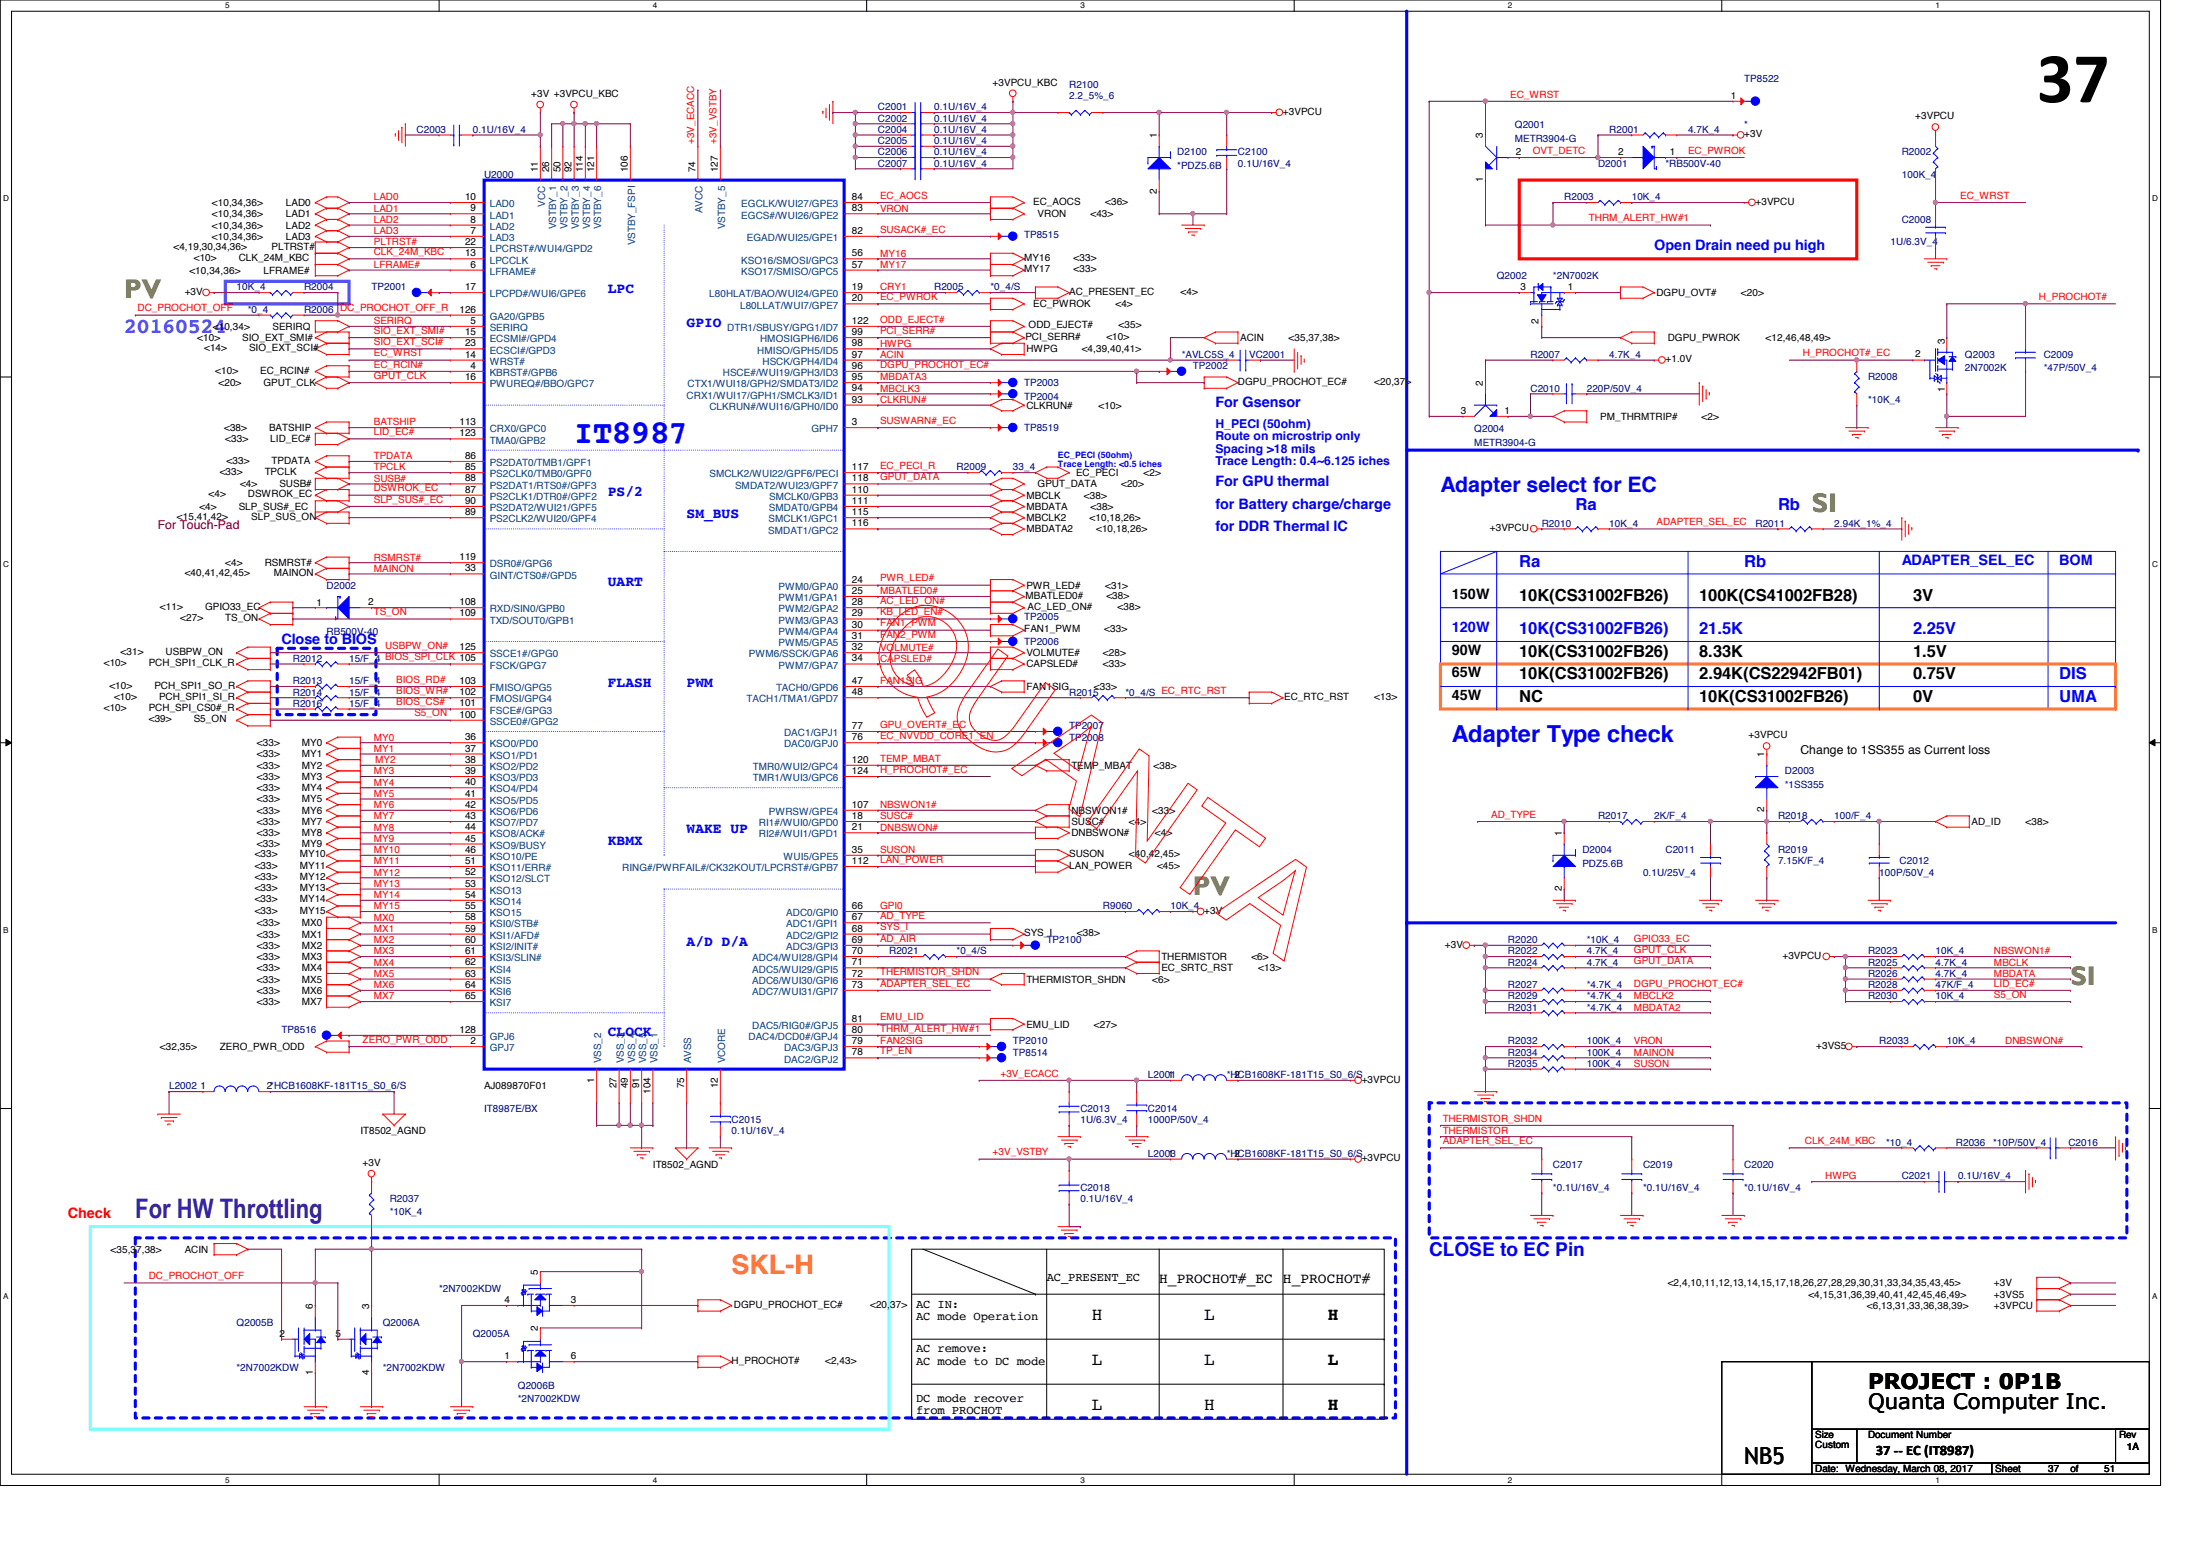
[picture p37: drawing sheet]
<svg xmlns="http://www.w3.org/2000/svg" width="297mm" height="210mm" viewBox="0 0 297 210" stroke-linecap="round" stroke-linejoin="round" font-family="sans-serif">
<defs><g id="words">
<text font-size="9.7" x="275.9" y="13.8">37</text>
<text font-size="4.4" fill="#00f" x="77.8" y="60">IT8987</text>
<g font-size="3.6" fill="#808000">
<text x="16.8" y="40.4">PV</text>
<text x="245.4" y="69.3">SI</text>
<text x="161.6" y="121.2">PV</text>
<text x="280.5" y="133.3">SI</text>
</g>
<text font-size="3.6" fill="#400080" x="18.3" y="165">For HW Throttling</text>
<text font-size="3.6" fill="#ff8000" x="99.1" y="172.6">SKL-H</text>
<text font-size="3.2" fill="#00f" x="196.6" y="100.5">Adapter Type check</text>
<text font-size="3.2" x="236.3" y="198.2">NB5</text>
<text font-size="2.9" fill="#8000ff" x="16.8" y="45.1">20160524</text>
<text font-size="2.9" fill="#00f" x="195.1" y="66.7">Adapter select for EC</text>
<g font-size="2.9">
<text x="253" y="190.8">Quanta Computer Inc.</text>
<text x="253" y="188">PROJECT : 0P1B</text>
</g>
<text font-size="2.6" fill="#00f" x="193.6" y="170.1">CLOSE to EC Pin</text>
<g font-size="2.4">
<text x="147.9" y="178.7">H</text>
<text x="163.1" y="178.7">L</text>
<text x="179.9" y="178.7">H</text>
<text x="147.9" y="184.8">L</text>
<text x="163.1" y="184.8">L</text>
<text x="179.9" y="184.8">L</text>
<text x="147.9" y="190.9">L</text>
<text x="163.1" y="190.9">H</text>
<text x="179.9" y="190.9">H</text>
</g>
<g font-size="2.2" fill="#00f">
<text x="213.4" y="69.1">Ra</text>
<text x="240.8" y="69.1">Rb</text>
<text x="205.8" y="76.8">Ra</text>
<text x="236.3" y="76.8">Rb</text>
<text x="205.8" y="85.9">10K(CS31002FB26)</text>
<text x="230.2" y="85.9">21.5K</text>
<text x="259.1" y="85.9">2.25V</text>
<text x="278.9" y="92">DIS</text>
<text x="278.9" y="95">UMA</text>
</g>
<g font-size="2.2">
<text x="205.8" y="81.3">10K(CS31002FB26)</text>
<text x="230.2" y="81.3">100K(CS41002FB28)</text>
<text x="259.1" y="81.3">3V</text>
<text x="205.8" y="88.9">10K(CS31002FB26)</text>
<text x="230.2" y="88.9">8.33K</text>
<text x="259.1" y="88.9">1.5V</text>
<text x="205.8" y="92">10K(CS31002FB26)</text>
<text x="205.8" y="95">NC</text>
<text x="230.2" y="95">10K(CS31002FB26)</text>
<text x="230.2" y="92">2.94K(CS22942FB01)</text>
<text x="259.1" y="95">0V</text>
<text x="259.1" y="92">0.75V</text>
</g>
<g font-size="1.9" fill="#00f">
<text x="224.1" y="33.8">Open Drain need pu high</text>
<text x="82.3" y="39.7">LPC</text>
<text x="93" y="44.3">GPIO</text>
<text x="164.6" y="55.2">For Gsensor</text>
<text x="164.6" y="65.8">For GPU thermal</text>
<text x="82.3" y="67.1">PS/2</text>
<text x="93" y="70.2">SM_BUS</text>
<text x="164.6" y="71.9">for DDR Thermal IC</text>
<text x="164.6" y="68.9">for Battery charge/charge</text>
<text x="257.6" y="76.5">ADAPTER_SEL_EC</text>
<text x="278.9" y="76.5">BOM</text>
<text x="82.3" y="79.3">UART</text>
<text x="38.1" y="87.2">Close to BIOS</text>
<text x="196.6" y="85.6">120W</text>
<text x="82.3" y="93">FLASH</text>
<text x="93" y="93">PWM</text>
<text x="93" y="112.9">WAKE UP</text>
<text x="82.3" y="114.4">KBMX</text>
<text x="93" y="128.1">A/D D/A</text>
<text x="82.3" y="140.3">CLOCK</text>
</g>
<g font-size="1.9">
<text x="196.6" y="81.1">150W</text>
<text x="196.6" y="88.7">90W</text>
<text x="196.6" y="91.7">65W</text>
<text x="196.6" y="94.8">45W</text>
<text x="157" y="173.7">H_PROCHOT#_EC</text>
<text x="173.8" y="173.7">H_PROCHOT#</text>
<text x="254.1" y="197.1">37 -- EC (IT8987)</text>
</g>
<text font-size="1.9" fill="#f00" x="9.2" y="164.9">Check</text>
<g font-size="1.7" fill="#00f">
<text x="164.6" y="57.9">H_PECI (50ohm)</text>
<text x="164.6" y="59.6">Route on microstrip only</text>
<text x="164.6" y="61.3">Spacing &gt;18 mils</text>
<text x="164.6" y="63">Trace Length: 0.4~6.125 iches</text>
</g>
<text font-size="1.7" fill="#800000" x="21.4" y="71.6">For Touch-Pad</text>
<g font-size="1.7">
<text x="243.9" y="102.1">Change to 1SS355 as Current loss</text>
<text x="141.8" y="173.5">AC_PRESENT_EC</text>
<text x="124.1" y="177.2">AC IN:</text>
<text x="124.1" y="178.8">AC mode Operation</text>
<text x="124.1" y="183.1">AC remove:</text>
<text x="124.1" y="184.8">AC mode to DC mode</text>
<text x="124.1" y="189.8">DC mode recover</text>
<text x="124.1" y="191.5">from PROCHOT</text>
</g>
<g font-size="1.4">
<text x="134.4" y="11.6">+3VPCU_KBC</text>
<text x="72" y="13.1">+3V +3VPCU_KBC</text>
<text x="173.8" y="15.5">+3VPCU</text>
<text x="234.4" y="13.4">1</text>
<text x="259.4" y="16.2">+3VPCU</text>
<text x="72.9" y="23.3" transform="rotate(-90 72.9 23.3)">11</text>
<text x="74.4" y="23.3" transform="rotate(-90 74.4 23.3)">26</text>
<text x="75.9" y="23.3" transform="rotate(-90 75.9 23.3)">50</text>
<text x="77.4" y="23.3" transform="rotate(-90 77.4 23.3)">92</text>
<text x="78.9" y="23.3" transform="rotate(-90 78.9 23.3)">114</text>
<text x="80.5" y="23.3" transform="rotate(-90 80.5 23.3)">121</text>
<text x="85" y="23.3" transform="rotate(-90 85 23.3)">106</text>
<text x="94.2" y="23.3" transform="rotate(-90 94.2 23.3)">74</text>
<text x="97.2" y="23.3" transform="rotate(-90 97.2 23.3)">127</text>
<text x="156.7" y="18.8" transform="rotate(-90 156.7 18.8)">1</text>
<text x="200.9" y="18.8" transform="rotate(-90 200.9 18.8)">3</text>
<text x="205.3" y="21">2</text>
<text x="219.2" y="21">2</text>
<text x="226.2" y="21">1</text>
<text x="236.3" y="18.6">+3V</text>
<text x="28.7" y="29.4">&lt;10,34,36&gt;</text>
<text x="28.7" y="27.9">&lt;10,34,36&gt;</text>
<text x="38.7" y="29.4">LAD1</text>
<text x="38.7" y="27.9">LAD0</text>
<text x="63" y="27.1">10</text>
<text x="63.8" y="28.6">9</text>
<text x="115.4" y="28.6">83</text>
<text x="115.4" y="27.1">84</text>
<text x="140" y="27.7">EC_AOCS</text>
<text x="140.5" y="29.4">VRON</text>
<text x="147.7" y="29.4">&lt;43&gt;</text>
<text x="149.7" y="27.7">&lt;36&gt;</text>
<text x="156.7" y="26.2" transform="rotate(-90 156.7 26.2)">2</text>
<text x="200.9" y="24.7" transform="rotate(-90 200.9 24.7)">1</text>
<text x="237.8" y="27.7">+3VPCU</text>
<text x="23.5" y="33.8">&lt;4,19,30,34,36&gt;</text>
<text x="26.2" y="35.3">&lt;10&gt;</text>
<text x="28.7" y="32.5">&lt;10,34,36&gt;</text>
<text x="28.7" y="30.9">&lt;10,34,36&gt;</text>
<text x="32.3" y="35.3">CLK_24M_KBC</text>
<text x="36.8" y="33.8">PLTRST#</text>
<text x="38.7" y="32.5">LAD3</text>
<text x="38.7" y="30.9">LAD2</text>
<text x="63" y="34.7">13</text>
<text x="63" y="33.2">22</text>
<text x="63.8" y="30.1">8</text>
<text x="63.8" y="31.7">7</text>
<text x="115.4" y="31.7">82</text>
<text x="115.4" y="34.7">56</text>
<text x="138.7" y="35.3">MY16</text>
<text x="145.4" y="35.3">&lt;33&gt;</text>
<text x="25" y="39.9">+3V</text>
<text x="25.7" y="37">&lt;10,34,36&gt;</text>
<text x="35.7" y="37">LFRAME#</text>
<text x="63" y="39.3">17</text>
<text x="63.8" y="36.2">6</text>
<text x="115.4" y="40.8">20</text>
<text x="115.4" y="39.3">19</text>
<text x="115.4" y="36.2">57</text>
<text x="138.7" y="36.9">MY17</text>
<text x="140" y="41.6">EC_PWROK</text>
<text x="144.8" y="39.9">AC_PRESENT_EC</text>
<text x="145.4" y="36.9">&lt;33&gt;</text>
<text x="151.1" y="41.6">&lt;4&gt;</text>
<text x="159.9" y="39.9">&lt;4&gt;</text>
<text x="205.9" y="39.3">3</text>
<text x="212.3" y="39.3">1</text>
<text x="224.4" y="40.1">DGPU_OVT#</text>
<text x="235.8" y="40.1">&lt;20&gt;</text>
<text x="26.7" y="46.2">&lt;10&gt;</text>
<text x="27.6" y="47.5">&lt;14&gt;</text>
<text x="28.8" y="44.7">&lt;10,34&gt;</text>
<text x="32.8" y="46.2">SIO_EXT_SMI#</text>
<text x="33.7" y="47.5">SIO_EXT_SCI#</text>
<text x="36.9" y="44.7">SERIRQ</text>
<text x="62.2" y="42.3">126</text>
<text x="63" y="45.4">15</text>
<text x="63" y="46.9">23</text>
<text x="63.8" y="43.9">5</text>
<text x="115.4" y="43.9">122</text>
<text x="115.4" y="46.9">98</text>
<text x="115.4" y="45.4">99</text>
<text x="138.9" y="46">PCI_SERR#</text>
<text x="139" y="47.7">HWPG</text>
<text x="139.3" y="44.4">ODD_EJECT#</text>
<text x="146.5" y="47.7">&lt;4,39,40,41&gt;</text>
<text x="149.9" y="46">&lt;10&gt;</text>
<text x="151.5" y="44.4">&lt;35&gt;</text>
<text x="168" y="46.2">ACIN</text>
<text x="174.5" y="46.2">&lt;35,37,38&gt;</text>
<text x="208.4" y="43.9" transform="rotate(-90 208.4 43.9)">2</text>
<text x="225.9" y="46.2">DGPU_PWROK</text>
<text x="239.1" y="46.2">&lt;12,46,48,49&gt;</text>
<text x="263.4" y="46.7" transform="rotate(-90 263.4 46.7)">3</text>
<text x="29.2" y="50.6">&lt;10&gt;</text>
<text x="29.6" y="52.3">&lt;20&gt;</text>
<text x="35.3" y="50.6">EC_RCIN#</text>
<text x="35.7" y="52.3">GPUT_CLK</text>
<text x="63" y="48.4">14</text>
<text x="63" y="51.5">16</text>
<text x="63.8" y="50">4</text>
<text x="115.4" y="50">96</text>
<text x="115.4" y="48.4">97</text>
<text x="115.4" y="53">94</text>
<text x="115.4" y="51.5">95</text>
<text x="167.7" y="52.1">DGPU_PROCHOT_EC#</text>
<text x="186.1" y="52.1">&lt;20,37&gt;</text>
<text x="200.9" y="52.3" transform="rotate(-90 200.9 52.3)">2</text>
<text x="225.6" y="49.1">+1.0V</text>
<text x="259.4" y="48.3">2</text>
<text x="263.4" y="53" transform="rotate(-90 263.4 53)">1</text>
<text x="30.3" y="58.4">&lt;38&gt;</text>
<text x="30.5" y="59.9">&lt;33&gt;</text>
<text x="36.4" y="58.4">BATSHIP</text>
<text x="36.6" y="59.9">LID_EC#</text>
<text x="62.2" y="59.1">123</text>
<text x="62.2" y="57.6">113</text>
<text x="115.4" y="57.6">3</text>
<text x="115.4" y="54.5">93</text>
<text x="139" y="55.3">CLKRUN#</text>
<text x="148.8" y="55.3">&lt;10&gt;</text>
<text x="197.9" y="56">3</text>
<text x="203.8" y="56">1</text>
<text x="216.7" y="56.9">PM_THRMTRIP#</text>
<text x="230.5" y="56.9">&lt;2&gt;</text>
<text x="29.8" y="64.3">&lt;33&gt;</text>
<text x="30.7" y="62.8">&lt;33&gt;</text>
<text x="32.5" y="66">&lt;4&gt;</text>
<text x="35.9" y="64.3">TPCLK</text>
<text x="36.8" y="62.8">TPDATA</text>
<text x="37.8" y="66">SUSB#</text>
<text x="63" y="63.7">85</text>
<text x="63" y="62.1">86</text>
<text x="63" y="65.2">88</text>
<text x="115.4" y="63.7">117</text>
<text x="115.4" y="65.2">118</text>
<text x="140.5" y="66">GPUT_DATA</text>
<text x="145.8" y="64.5">EC_PECI</text>
<text x="151.8" y="66">&lt;20&gt;</text>
<text x="154.9" y="64.5">&lt;2&gt;</text>
<text x="24" y="70.4">&lt;15,41,42&gt;</text>
<text x="27" y="69">&lt;4&gt;</text>
<text x="28.2" y="67.4">&lt;4&gt;</text>
<text x="32.3" y="69">SLP_SUS#_EC</text>
<text x="33.6" y="67.4">DSWROK_EC</text>
<text x="34" y="70.4">SLP_SUS_ON</text>
<text x="63" y="66.7">87</text>
<text x="63" y="69.8">89</text>
<text x="63" y="68.2">90</text>
<text x="115.4" y="66.7">110</text>
<text x="115.4" y="69.8">115</text>
<text x="115.4" y="68.2">111</text>
<text x="115.4" y="71.3">116</text>
<text x="139" y="70.6">MBCLK2</text>
<text x="139" y="69">MBDATA</text>
<text x="139" y="67.5">MBCLK</text>
<text x="146.8" y="67.5">&lt;38&gt;</text>
<text x="147.6" y="70.6">&lt;10,18,26&gt;</text>
<text x="147.7" y="69">&lt;38&gt;</text>
<text x="201.8" y="71.9">+3VPCU</text>
<text x="30.5" y="76.7">&lt;4&gt;</text>
<text x="35.9" y="76.7">RSMRST#</text>
<text x="62.2" y="75.9">119</text>
<text x="63" y="77.4">33</text>
<text x="139" y="72.1">MBDATA2</text>
<text x="148.5" y="72.1">&lt;10,18,26&gt;</text>
<text x="21.7" y="82.6">&lt;11&gt;</text>
<text x="25" y="78">&lt;40,41,42,45&gt;</text>
<text x="27.8" y="82.6">GPIO33_EC</text>
<text x="37.1" y="78">MAINON</text>
<text x="42.9" y="82">1</text>
<text x="49.9" y="82">2</text>
<text x="62.2" y="83.5">109</text>
<text x="62.2" y="82">108</text>
<text x="115.4" y="78.9">24</text>
<text x="115.4" y="80.4">25</text>
<text x="115.4" y="82">28</text>
<text x="115.4" y="83.5">29</text>
<text x="138.9" y="81.1">MBATLED0#</text>
<text x="139" y="79.7">PWR_LED#</text>
<text x="139.2" y="82.6">AC_LED_ON#</text>
<text x="149.7" y="79.7">&lt;31&gt;</text>
<text x="149.9" y="81.1">&lt;38&gt;</text>
<text x="151.4" y="82.6">&lt;38&gt;</text>
<text x="16.3" y="88.7">&lt;31&gt;</text>
<text x="22.4" y="88.7">USBPW_ON</text>
<text x="24.4" y="84.1">&lt;27&gt;</text>
<text x="30.5" y="84.1">TS_ON</text>
<text x="62.2" y="88.1">125</text>
<text x="115.4" y="85">30</text>
<text x="115.4" y="86.5">31</text>
<text x="115.4" y="88.1">32</text>
<text x="115.4" y="89.6">34</text>
<text x="138.7" y="85.6">FAN1_PWM</text>
<text x="139" y="88.9">VOLMUTE#</text>
<text x="149.4" y="88.9">&lt;28&gt;</text>
<text x="149.6" y="85.6">&lt;33&gt;</text>
<text x="14.1" y="90.2">&lt;10&gt;</text>
<text x="14.8" y="93.3">&lt;10&gt;</text>
<text x="15.4" y="94.8">&lt;10&gt;</text>
<text x="20.1" y="90.2">PCH_SPI1_CLK_R</text>
<text x="20.9" y="93.3">PCH_SPI1_SO_R</text>
<text x="21.5" y="94.8">PCH_SPI1_SI_R</text>
<text x="62.2" y="92.6">103</text>
<text x="62.2" y="94.1">102</text>
<text x="62.2" y="95.7">101</text>
<text x="115.4" y="92.6">47</text>
<text x="115.4" y="94.1">48</text>
<text x="139" y="93.4">FAN1SIG</text>
<text x="139" y="90.4">CAPSLED#</text>
<text x="148.2" y="93.4">&lt;33&gt;</text>
<text x="149.4" y="90.4">&lt;33&gt;</text>
<text x="173.9" y="94.8">EC_RTC_RST</text>
<text x="186.1" y="94.8">&lt;13&gt;</text>
<text x="14.1" y="96.3">&lt;10&gt;</text>
<text x="20.1" y="97.8">&lt;39&gt;</text>
<text x="20.1" y="96.3">PCH_SPI_CS0#_R</text>
<text x="26.2" y="97.8">S5_ON</text>
<text x="34.8" y="101">&lt;33&gt;</text>
<text x="40.9" y="101">MY0</text>
<text x="62.2" y="97.2">100</text>
<text x="63" y="100.2">36</text>
<text x="63" y="101.8">37</text>
<text x="115.4" y="98.7">77</text>
<text x="115.4" y="100.2">76</text>
<text x="236.9" y="100">+3VPCU</text>
<text x="34.8" y="102.6">&lt;33&gt;</text>
<text x="34.8" y="104.1">&lt;33&gt;</text>
<text x="34.8" y="107.1">&lt;33&gt;</text>
<text x="34.8" y="105.6">&lt;33&gt;</text>
<text x="40.9" y="102.6">MY1</text>
<text x="40.9" y="104.1">MY2</text>
<text x="40.9" y="107.1">MY4</text>
<text x="40.9" y="105.6">MY3</text>
<text x="63" y="103.3">38</text>
<text x="63" y="104.8">39</text>
<text x="63" y="106.3">40</text>
<text x="63" y="107.9">41</text>
<text x="115.4" y="103.3">120</text>
<text x="115.4" y="104.8">124</text>
<text x="145.1" y="104.1">TEMP_MBAT</text>
<text x="156.2" y="104.1">&lt;38&gt;</text>
<text x="239" y="102.6" transform="rotate(-90 239 102.6)">1</text>
<text x="34.8" y="110.2">&lt;33&gt;</text>
<text x="34.8" y="108.7">&lt;33&gt;</text>
<text x="34.8" y="111.7">&lt;33&gt;</text>
<text x="34.8" y="113.2">&lt;33&gt;</text>
<text x="40.9" y="110.2">MY6</text>
<text x="40.9" y="108.7">MY5</text>
<text x="40.9" y="111.7">MY7</text>
<text x="40.9" y="113.2">MY8</text>
<text x="63" y="109.4">42</text>
<text x="63" y="110.9">43</text>
<text x="63" y="112.4">44</text>
<text x="63" y="114">45</text>
<text x="115.4" y="110.9">18</text>
<text x="115.4" y="112.4">21</text>
<text x="115.4" y="109.4">107</text>
<text x="145.1" y="110.2">NBSWON1#</text>
<text x="145.1" y="111.7">SUSC#</text>
<text x="145.1" y="113.2">DNBSWON#</text>
<text x="152.9" y="111.7">&lt;4&gt;</text>
<text x="156.1" y="110.2">&lt;33&gt;</text>
<text x="156.4" y="113.2">&lt;4&gt;</text>
<text x="211.5" y="113.2" transform="rotate(-90 211.5 113.2)">1</text>
<text x="239" y="110" transform="rotate(-90 239 110)">2</text>
<text x="267" y="111.7">AD_ID</text>
<text x="274.4" y="111.7">&lt;38&gt;</text>
<text x="34.5" y="116.1">&lt;33&gt;</text>
<text x="34.5" y="119.2">&lt;33&gt;</text>
<text x="34.5" y="117.6">&lt;33&gt;</text>
<text x="34.8" y="114.8">&lt;33&gt;</text>
<text x="40.6" y="116.1">MY10</text>
<text x="40.6" y="119.2">MY12</text>
<text x="40.6" y="117.6">MY11</text>
<text x="40.9" y="114.8">MY9</text>
<text x="63" y="115.5">46</text>
<text x="63" y="117">51</text>
<text x="63" y="118.5">52</text>
<text x="115.4" y="115.5">35</text>
<text x="115.4" y="117">112</text>
<text x="144.8" y="117.6">LAN_POWER</text>
<text x="144.8" y="116.1">SUSON</text>
<text x="152.9" y="116.1">&lt;40,42,45&gt;</text>
<text x="156.7" y="117.6">&lt;45&gt;</text>
<text x="34.5" y="122.2">&lt;33&gt;</text>
<text x="34.5" y="120.7">&lt;33&gt;</text>
<text x="34.5" y="123.7">&lt;33&gt;</text>
<text x="34.8" y="125.4">&lt;33&gt;</text>
<text x="40.6" y="122.2">MY14</text>
<text x="40.6" y="120.7">MY13</text>
<text x="40.6" y="123.7">MY15</text>
<text x="40.9" y="125.4">MX0</text>
<text x="63" y="124.6">58</text>
<text x="63" y="120.1">53</text>
<text x="63" y="121.6">54</text>
<text x="63" y="123.1">55</text>
<text x="115.4" y="123.1">66</text>
<text x="115.4" y="124.6">67</text>
<text x="163.1" y="123.7">+3V</text>
<text x="211.5" y="120.7" transform="rotate(-90 211.5 120.7)">2</text>
<text x="34.8" y="127">&lt;33&gt;</text>
<text x="34.8" y="128.5">&lt;33&gt;</text>
<text x="34.8" y="131.5">&lt;33&gt;</text>
<text x="34.8" y="130">&lt;33&gt;</text>
<text x="40.9" y="127">MX1</text>
<text x="40.9" y="128.5">MX2</text>
<text x="40.9" y="131.5">MX4</text>
<text x="40.9" y="130">MX3</text>
<text x="63" y="126.2">59</text>
<text x="63" y="127.7">60</text>
<text x="63" y="129.2">61</text>
<text x="63" y="130.7">62</text>
<text x="115.4" y="126.2">68</text>
<text x="115.4" y="127.7">69</text>
<text x="115.4" y="129.2">70</text>
<text x="115.4" y="130.7">71</text>
<text x="138.7" y="126.8">SYS_I</text>
<text x="145.9" y="126.8">&lt;38&gt;</text>
<text x="157.3" y="130">THERMISTOR</text>
<text x="157.3" y="131.5">EC_SRTC_RST</text>
<text x="169.5" y="130">&lt;6&gt;</text>
<text x="170.4" y="131.5">&lt;13&gt;</text>
<text x="195.7" y="128.3">+3V</text>
<text x="241.4" y="129.8">+3VPCU</text>
<text x="34.8" y="134.6">&lt;33&gt;</text>
<text x="34.8" y="133.1">&lt;33&gt;</text>
<text x="34.8" y="136.1">&lt;33&gt;</text>
<text x="40.9" y="134.6">MX6</text>
<text x="40.9" y="133.1">MX5</text>
<text x="40.9" y="136.1">MX7</text>
<text x="63" y="132.2">63</text>
<text x="63" y="133.8">64</text>
<text x="63" y="135.3">65</text>
<text x="115.4" y="132.2">72</text>
<text x="115.4" y="133.8">73</text>
<text x="139" y="133.1">THERMISTOR_SHDN</text>
<text x="156.1" y="133.1">&lt;6&gt;</text>
<text x="21.7" y="142.2">&lt;32,35&gt;</text>
<text x="29.8" y="142.2">ZERO_PWR_ODD</text>
<text x="62.2" y="139.9">128</text>
<text x="63.8" y="141.4">2</text>
<text x="115.4" y="141.4">79</text>
<text x="115.4" y="142.9">78</text>
<text x="115.4" y="138.3">81</text>
<text x="115.4" y="139.9">80</text>
<text x="139" y="139.1">EMU_LID</text>
<text x="148.2" y="139.1">&lt;27&gt;</text>
<text x="246" y="142">+3VS5</text>
<text x="27.2" y="147.5">1</text>
<text x="36.1" y="147.5">2*HCB1608KF-181T15_S0_6/S</text>
<text x="65.6" y="147.5">AJ089870F01</text>
<text x="80.5" y="146.6" transform="rotate(-90 80.5 146.6)">1</text>
<text x="83.5" y="147.4" transform="rotate(-90 83.5 147.4)">27</text>
<text x="85" y="147.4" transform="rotate(-90 85 147.4)">49</text>
<text x="86.6" y="147.4" transform="rotate(-90 86.6 147.4)">91</text>
<text x="88.1" y="148.1" transform="rotate(-90 88.1 148.1)">104</text>
<text x="92.7" y="147.4" transform="rotate(-90 92.7 147.4)">75</text>
<text x="97.2" y="147.4" transform="rotate(-90 97.2 147.4)">12</text>
<text x="158.2" y="146">1</text>
<text x="167.2" y="146">2</text>
<text x="184.4" y="146.6">+3VPCU</text>
<text x="48.8" y="153.6">IT8502_AGND</text>
<text x="49.1" y="157.9">+3V</text>
<text x="88.4" y="158.2">IT8502_AGND</text>
<text x="158.2" y="156.6">1</text>
<text x="167.2" y="156.6">2</text>
<text x="184.4" y="157.3">+3VPCU</text>
<text x="15" y="169.6">&lt;35,37,38&gt;</text>
<text x="25" y="169.6">ACIN</text>
<text x="72.9" y="172.7" transform="rotate(-90 72.9 172.7)">5</text>
<text x="42.4" y="177.2" transform="rotate(-90 42.4 177.2)">6</text>
<text x="50" y="177.2" transform="rotate(-90 50 177.2)">3</text>
<text x="68.3" y="176.4">4</text>
<text x="77.3" y="176.4">3</text>
<text x="99.4" y="177.1">DGPU_PROCHOT_EC#</text>
<text x="117.9" y="177.1">&lt;20,37&gt;</text>
<text x="225.9" y="174.2">&lt;2,4,10,11,12,13,14,15,17,18,26,27,28,29,30,31,33,34,35,43,45&gt;</text>
<text x="244.9" y="175.7">&lt;4,15,31,36,39,40,41,42,45,46,49&gt;</text>
<text x="252.9" y="177.2">&lt;6,13,31,33,36,38,39&gt;</text>
<text x="270.1" y="174.2">+3V</text>
<text x="270.1" y="175.7">+3VS5</text>
<text x="270.1" y="177.2">+3VPCU</text>
<text x="37.8" y="181">2</text>
<text x="45.5" y="181">5</text>
<text x="68.3" y="184.1">1</text>
<text x="72.9" y="180.3" transform="rotate(-90 72.9 180.3)">2</text>
<text x="77.3" y="184.1">6</text>
<text x="99.1" y="184.7">H_PROCHOT#</text>
<text x="111.8" y="184.7">&lt;2,43&gt;</text>
<text x="42.4" y="186.2" transform="rotate(-90 42.4 186.2)">1</text>
<text x="50" y="186.2" transform="rotate(-90 50 186.2)">4</text>
<text x="245.9" y="194.8">Size</text>
<text x="245.9" y="196.1">Custom</text>
<text x="253" y="194.8">Document Number</text>
<text x="287" y="194.8">Rev</text>
<text x="288.1" y="196.3">1A</text>
<text x="245.9" y="199.3">Date: Wednesday, March 08, 2017</text>
<text x="270.3" y="199.3">Sheet</text>
<text x="277.4" y="199.3">37</text>
<text x="280.5" y="199.3">of</text>
<text x="285" y="199.3">51</text>
</g>
<g font-size="1.4" fill="#000080">
<text x="144.8" y="11.9">R2100</text>
<text x="236.3" y="11.1">TP8522</text>
<text x="56.4" y="18">C2003</text>
<text x="64" y="18">0.1U/16V_4</text>
<text x="118.9" y="14.9">C2001</text>
<text x="118.9" y="16.5">C2002</text>
<text x="118.9" y="18">C2004</text>
<text x="126.5" y="14.9">0.1U/16V_4</text>
<text x="126.5" y="16.5">0.1U/16V_4</text>
<text x="126.5" y="18">0.1U/16V_4</text>
<text x="144.8" y="13.4">2.2_5%_6</text>
<text x="205.2" y="17.4">Q2001</text>
<text x="218" y="18">R2001</text>
<text x="228.6" y="18">4.7K_4</text>
<text x="236.3" y="17.4">*</text>
<text x="118.9" y="19.5">C2005</text>
<text x="118.9" y="22.6">C2007</text>
<text x="118.9" y="21">C2006</text>
<text x="126.5" y="19.5">0.1U/16V_4</text>
<text x="126.5" y="22.6">0.1U/16V_4</text>
<text x="126.5" y="21">0.1U/16V_4</text>
<text x="159.5" y="21">D2100</text>
<text x="159.5" y="22.9">*PDZ5.6B</text>
<text x="167.7" y="21">C2100</text>
<text x="167.7" y="22.6">0.1U/16V_4</text>
<text x="205.2" y="19.2">METR3904-G</text>
<text x="216.4" y="22.6">D2001</text>
<text x="225.6" y="22.6">*RB500V-40</text>
<text x="257.6" y="21">R2002</text>
<text x="65.6" y="24.1">U2000</text>
<text x="211.9" y="27.1">R2003</text>
<text x="221" y="27.1">10K_4</text>
<text x="257.6" y="24.1">100K_4</text>
<text x="138.7" y="32.2">TP8515</text>
<text x="256.1" y="33.2">1U/6.3V_4</text>
<text x="257.6" y="30.2">C2008</text>
<text x="32" y="39.3">10K_4</text>
<text x="41.2" y="39.3">R2004</text>
<text x="50.3" y="39.3">TP2001</text>
<text x="126.5" y="39.3">R2005</text>
<text x="134.2" y="39.3">*0_4/S</text>
<text x="202.7" y="37.8">Q2002</text>
<text x="210.3" y="37.8">*2N7002K</text>
<text x="33.6" y="42.4">*0_4</text>
<text x="41.2" y="42.4">R2006</text>
<text x="138.7" y="52.3">TP2003</text>
<text x="160.1" y="48.5">*AVLC5S_4</text>
<text x="161.6" y="50">TP2002</text>
<text x="169.2" y="48.5">VC2001</text>
<text x="207.3" y="53">C2010</text>
<text x="207.3" y="48.5">R2007</text>
<text x="214.9" y="53">220P/50V_4</text>
<text x="218" y="48.5">4.7K_4</text>
<text x="253" y="51.5">R2008</text>
<text x="266.1" y="48.5">Q2003</text>
<text x="266.1" y="50.3">2N7002K</text>
<text x="276.8" y="48.5">C2009</text>
<text x="276.8" y="50.3">*47P/50V_4</text>
<text x="138.7" y="58.4">TP8519</text>
<text x="138.7" y="54.1">TP2004</text>
<text x="199.7" y="58.5">Q2004</text>
<text x="253" y="54.6">*10K_4</text>
<text x="129.6" y="63.7">R2009</text>
<text x="137.2" y="63.7">33_4</text>
<text x="199.7" y="60.4">METR3904-G</text>
<text x="208.8" y="71.3">R2010</text>
<text x="218" y="71.3">10K_4</text>
<text x="237.8" y="71.3">R2011</text>
<text x="248.5" y="71.3">2.94K_1%_4</text>
<text x="44.2" y="79.7">D2002</text>
<text x="138.7" y="84">TP2005</text>
<text x="39.7" y="89.6">R2012</text>
<text x="44.2" y="86">RB500V-40</text>
<text x="47.3" y="89.6">15/F_4 BIOS_SPI_CLK 105</text>
<text x="138.7" y="87.3">TP2006</text>
<text x="39.7" y="92.7">R2013</text>
<text x="39.7" y="95.7">R2016</text>
<text x="39.7" y="94.2">R2014</text>
<text x="47.3" y="92.7">15/F_4</text>
<text x="47.3" y="95.7">15/F_4</text>
<text x="47.3" y="94.2">15/F_4</text>
<text x="144.8" y="94.2">R2015</text>
<text x="152.4" y="94.2">*0_4/S EC_RTC_RST</text>
<text x="144.8" y="100.3">TP2008</text>
<text x="144.8" y="98.8">TP2007</text>
<text x="241.8" y="104.9">D2003</text>
<text x="241.8" y="106.7">*1SS355</text>
<text x="216.4" y="111">R2017</text>
<text x="224.1" y="111">2K/F_4</text>
<text x="240.8" y="111">R2018</text>
<text x="248.5" y="111">100/F_4</text>
<text x="214.3" y="115.5">D2004</text>
<text x="214.3" y="117.3">PDZ5.6B</text>
<text x="222.5" y="118.6">0.1U/25V_4</text>
<text x="225.6" y="115.5">C2011</text>
<text x="240.8" y="115.5">R2019</text>
<text x="240.8" y="117.1">7.15K/F_4</text>
<text x="254.5" y="118.6">100P/50V_4</text>
<text x="257.3" y="117.1">C2012</text>
<text x="149.4" y="123.1">R9060</text>
<text x="158.5" y="123.1">10K_4</text>
<text x="120.4" y="129.2">R2021</text>
<text x="129.6" y="129.2">*0_4/S</text>
<text x="141.8" y="127.7">TP2100</text>
<text x="204.3" y="130.8">R2024</text>
<text x="204.3" y="127.7">R2020</text>
<text x="204.3" y="129.2">R2022</text>
<text x="214.9" y="130.8">4.7K_4</text>
<text x="214.9" y="127.7">*10K_4</text>
<text x="214.9" y="129.2">4.7K_4</text>
<text x="253" y="129.2">R2023</text>
<text x="253" y="130.8">R2025</text>
<text x="262.2" y="129.2">10K_4</text>
<text x="262.2" y="130.8">4.7K_4</text>
<text x="204.3" y="135.3">R2029</text>
<text x="204.3" y="136.9">R2031</text>
<text x="204.3" y="133.8">R2027</text>
<text x="214.9" y="135.3">*4.7K_4</text>
<text x="214.9" y="136.9">*4.7K_4</text>
<text x="214.9" y="133.8">*4.7K_4</text>
<text x="253" y="132.3">R2026</text>
<text x="253" y="135.3">R2030</text>
<text x="253" y="133.8">R2028</text>
<text x="262.2" y="132.3">4.7K_4</text>
<text x="262.2" y="135.3">10K_4</text>
<text x="262.2" y="133.8">47K/F_4</text>
<text x="38.1" y="139.9">TP8516</text>
<text x="137.2" y="141.4">TP2010</text>
<text x="137.2" y="143">TP8514</text>
<text x="204.3" y="141.4">R2032</text>
<text x="204.3" y="143">R2034</text>
<text x="214.9" y="141.4">100K_4</text>
<text x="214.9" y="143">100K_4</text>
<text x="254.5" y="141.4">R2033</text>
<text x="263.7" y="141.4">10K_4</text>
<text x="22.9" y="147.5">L2002</text>
<text x="155.5" y="146">L2001</text>
<text x="166.2" y="146">*HCB1608KF-181T15_S0_6/S</text>
<text x="204.3" y="144.5">R2035</text>
<text x="214.9" y="144.5">100K_4</text>
<text x="65.6" y="150.6">IT8987E/BX</text>
<text x="99.1" y="152.1">C2015</text>
<text x="99.1" y="153.6">0.1U/16V_4</text>
<text x="146.3" y="150.6">C2013</text>
<text x="146.3" y="152.1">1U/6.3V_4</text>
<text x="155.5" y="150.6">C2014</text>
<text x="155.5" y="152.1">1000P/50V_4</text>
<text x="255.5" y="155.2">*10_4</text>
<text x="264.9" y="155.2">R2036</text>
<text x="270" y="155.2">*10P/50V_4</text>
<text x="280.2" y="155.2">C2016</text>
<text x="146.3" y="161.2">C2018</text>
<text x="155.5" y="156.7">L2003</text>
<text x="166.2" y="156.7">*HCB1608KF-181T15_S0_6/S</text>
<text x="210.4" y="158.2">C2017</text>
<text x="210.4" y="161.2">*0.1U/16V_4</text>
<text x="222.5" y="158.2">C2019</text>
<text x="222.5" y="161.2">*0.1U/16V_4</text>
<text x="236.3" y="158.2">C2020</text>
<text x="236.3" y="161.2">*0.1U/16V_4</text>
<text x="257.6" y="159.7">C2021</text>
<text x="265.2" y="159.7">0.1U/16V_4</text>
<text x="52.8" y="162.8">R2037</text>
<text x="52.8" y="164.6">*10K_4</text>
<text x="146.3" y="162.8">0.1U/16V_4</text>
<text x="32" y="179.5">Q2005B</text>
<text x="51.9" y="179.5">Q2006A</text>
<text x="59.5" y="175">*2N7002KDW</text>
<text x="32" y="185.6">*2N7002KDW</text>
<text x="51.9" y="185.6">*2N7002KDW</text>
<text x="64" y="181.1">Q2005A</text>
<text x="70.1" y="188.1">Q2006B</text>
<text x="70.1" y="189.9">*2N7002KDW</text>
</g>
<g font-size="1.4" fill="#f00">
<text x="204.6" y="13.2">EC_WRST</text>
<text x="94" y="19.5" transform="rotate(-90 94 19.5)">+3V_ECACC</text>
<text x="97.1" y="19.5" transform="rotate(-90 97.1 19.5)">+3V_VSTBY</text>
<text x="207.6" y="20.8">OVT_DETC</text>
<text x="228.6" y="20.8">EC_PWROK</text>
<text x="50.6" y="27.1">LAD0</text>
<text x="50.6" y="28.7">LAD1</text>
<text x="119.2" y="28.7">VRON</text>
<text x="119.2" y="26.9">EC_AOCS</text>
<text x="215.2" y="30">THRM_ALERT_HW#1</text>
<text x="265.5" y="26.9">EC_WRST</text>
<text x="50.6" y="31.7">LAD3</text>
<text x="50.6" y="30.2">LAD2</text>
<text x="50.6" y="33.2">PLTRST#</text>
<text x="50.6" y="34.5">CLK_24M_KBC</text>
<text x="119.2" y="34.8">MY16</text>
<text x="119.2" y="31.5">SUSACK#_EC</text>
<text x="50.6" y="36.3">LFRAME#</text>
<text x="119.2" y="36.3">MY17</text>
<text x="119.2" y="40.6">EC_PWROK</text>
<text x="119.2" y="39.3">CRY1</text>
<text x="276.2" y="40.6">H_PROCHOT#</text>
<text x="18.6" y="42.2">DC_PROCHOT_OFF</text>
<text x="46.1" y="42.2">DC_PROCHOT_OFF_R</text>
<text x="50.6" y="43.9">SERIRQ</text>
<text x="50.6" y="46.7">SIO_EXT_SCI#</text>
<text x="50.6" y="45.2">SIO_EXT_SMI#</text>
<text x="119.2" y="43.7">ODD_EJECT#</text>
<text x="119.2" y="46.9">HWPG</text>
<text x="119.2" y="45.2">PCI_SERR#</text>
<text x="50.6" y="49.8">EC_RCIN#</text>
<text x="50.6" y="51.3">GPUT_CLK</text>
<text x="50.6" y="48.3">EC_WRST</text>
<text x="119.2" y="49.8">DGPU_PROCHOT_EC#</text>
<text x="119.2" y="48.5">ACIN</text>
<text x="119.2" y="51.5">MBDATA3</text>
<text x="119.2" y="53">MBCLK3</text>
<text x="244.2" y="48.3">H_PROCHOT#_EC</text>
<text x="50.6" y="58.9">LID_EC#</text>
<text x="50.6" y="57.6">BATSHIP</text>
<text x="119.2" y="54.6">CLKRUN#</text>
<text x="119.2" y="57.4">SUSWARN#_EC</text>
<text x="50.6" y="62.2">TPDATA</text>
<text x="50.6" y="65.2">SUSB#</text>
<text x="50.6" y="63.7">TPCLK</text>
<text x="119.2" y="63.5">EC_PECI_R</text>
<text x="119.2" y="65">GPUT_DATA</text>
<text x="50.6" y="68.1">SLP_SUS#_EC</text>
<text x="50.6" y="66.5">DSWROK_EC</text>
<text x="224.4" y="71.1">ADAPTER_SEL_EC</text>
<text x="50.6" y="75.9">RSMRST#</text>
<text x="50.6" y="77.4">MAINON</text>
<text x="50.6" y="83.3">TS_ON</text>
<text x="119.2" y="83.3">KB_LED_EN#</text>
<text x="119.2" y="80.5">MBATLED0#</text>
<text x="119.2" y="81.8">AC_LED_ON#</text>
<text x="119.2" y="78.7">PWR_LED#</text>
<text x="52.2" y="87.9">USBPW_ON#</text>
<text x="119.2" y="86.4">FAN2_PWM</text>
<text x="119.2" y="88.1">VOLMUTE#</text>
<text x="119.2" y="89.6">CAPSLED#</text>
<text x="119.2" y="84.8">FAN1_PWM</text>
<text x="53.7" y="94">BIOS_WR#</text>
<text x="53.7" y="92.5">BIOS_RD#</text>
<text x="53.7" y="95.5">BIOS_CS#</text>
<text x="119.2" y="92.7">FAN1SIG</text>
<text x="50.6" y="100.3">MY0</text>
<text x="50.6" y="101.8">MY1</text>
<text x="56.1" y="97">S5_ON</text>
<text x="119.2" y="98.6">GPU_OVERT#_EC</text>
<text x="119.2" y="100.1">EC_NVVDD_CORE1_EN</text>
<text x="50.6" y="107.9">MY5</text>
<text x="50.6" y="104.9">MY3</text>
<text x="50.6" y="106.4">MY4</text>
<text x="50.8" y="103.3">MY2</text>
<text x="119.2" y="103.1">TEMP_MBAT</text>
<text x="119.2" y="104.6">H_PROCHOT#_EC</text>
<text x="50.6" y="109.4">MY6</text>
<text x="50.6" y="111">MY7</text>
<text x="50.6" y="112.5">MY8</text>
<text x="119.2" y="111">SUSC#</text>
<text x="119.2" y="109.4">NBSWON1#</text>
<text x="119.2" y="112.5">DNBSWON#</text>
<text x="202" y="110.7">AD_TYPE</text>
<text x="50.6" y="115.5">MY10</text>
<text x="50.6" y="114">MY9</text>
<text x="50.6" y="118.6">MY12</text>
<text x="50.6" y="117.1">MY11</text>
<text x="119.2" y="116.8">LAN_POWER</text>
<text x="119.2" y="115.5">SUSON</text>
<text x="50.6" y="124.7">MX0</text>
<text x="50.6" y="123.1">MY15</text>
<text x="50.6" y="121.6">MY14</text>
<text x="50.6" y="120.1">MY13</text>
<text x="119.2" y="126">SYS_I</text>
<text x="119.2" y="124.5">AD_TYPE</text>
<text x="119.2" y="123.1">GPI0</text>
<text x="50.6" y="127.7">MX2</text>
<text x="50.6" y="126.2">MX1</text>
<text x="50.6" y="130.8">MX4</text>
<text x="50.6" y="129.2">MX3</text>
<text x="119.2" y="127.5">AD_AIR</text>
<text x="221.3" y="130.6">GPUT_DATA</text>
<text x="221.3" y="127.5">GPIO33_EC</text>
<text x="221.3" y="129">GPUT_CLK</text>
<text x="270.1" y="130.8">MBCLK</text>
<text x="270.1" y="129.2">NBSWON1#</text>
<text x="50.6" y="135.3">MX7</text>
<text x="50.6" y="132.3">MX5</text>
<text x="50.6" y="133.8">MX6</text>
<text x="119.2" y="132.1">THERMISTOR_SHDN</text>
<text x="119.2" y="133.6">ADAPTER_SEL_EC</text>
<text x="221.3" y="136.9">MBDATA2</text>
<text x="221.3" y="135.3">MBCLK2</text>
<text x="221.3" y="133.6">DGPU_PROCHOT_EC#</text>
<text x="270.1" y="135.1">S5_ON</text>
<text x="270.1" y="133.6">LID_EC#</text>
<text x="270.1" y="132.3">MBDATA</text>
<text x="49.1" y="141.2">ZERO_PWR_ODD</text>
<text x="119.2" y="139.7">THRM_ALERT_HW#1</text>
<text x="119.2" y="142.7">TP_EN</text>
<text x="119.2" y="138.2">EMU_LID</text>
<text x="119.2" y="141.4">FAN2SIG</text>
<text x="221.3" y="141.4">VRON</text>
<text x="221.3" y="143">MAINON</text>
<text x="271.6" y="141.4">DNBSWON#</text>
<text x="135.5" y="145.8">+3V_ECACC</text>
<text x="221.3" y="144.5">SUSON</text>
<text x="195.4" y="151.9">THERMISTOR_SHDN</text>
<text x="195.4" y="154.9">ADAPTER_SEL_EC</text>
<text x="195.4" y="153.6">THERMISTOR</text>
<text x="244.5" y="154.9">CLK_24M_KBC</text>
<text x="134.4" y="156.5">+3V_VSTBY</text>
<text x="247.2" y="159.7">HWPG</text>
<text x="20.1" y="173.2">DC_PROCHOT_OFF</text>
</g>
<g font-size="1.4" fill="#004080">
<text x="66.3" y="28.1">LAD0</text>
<text x="66.3" y="29.6">LAD1</text>
<text x="73.8" y="28" transform="rotate(-90 73.8 28)">VCC</text>
<text x="95.2" y="28.9" transform="rotate(-90 95.2 28.9)">AVCC</text>
<text x="100.4" y="29.6">EGCS#/WUI26/GPE2</text>
<text x="100.4" y="28.1">EGCLK/WUI27/GPE3</text>
<text x="66.3" y="35.7">LPCCLK</text>
<text x="66.3" y="31.1">LAD2</text>
<text x="66.3" y="32.6">LAD3</text>
<text x="66.3" y="34.2">LPCRST#/WUI4/GPD2</text>
<text x="75.4" y="31" transform="rotate(-90 75.4 31)">VSTBY_1</text>
<text x="76.9" y="31" transform="rotate(-90 76.9 31)">VSTBY_2</text>
<text x="78.4" y="31" transform="rotate(-90 78.4 31)">VSTBY_3</text>
<text x="79.9" y="31" transform="rotate(-90 79.9 31)">VSTBY_4</text>
<text x="81.4" y="31" transform="rotate(-90 81.4 31)">VSTBY_6</text>
<text x="86" y="33.2" transform="rotate(-90 86 33.2)">VSTBY_FSPI</text>
<text x="98.2" y="31" transform="rotate(-90 98.2 31)">VSTBY_5</text>
<text x="100.4" y="35.7">KSO16/SMOSI/GPC3</text>
<text x="101.2" y="32.6">EGAD/WUI25/GPE1</text>
<text x="66.3" y="37.2">LFRAME#</text>
<text x="66.3" y="40.3">LPCPD#/WUI6/GPE6</text>
<text x="96.1" y="40.3">L80HLAT/BAO/WUI24/GPE0</text>
<text x="100.2" y="41.8">L80LLAT/WUI7/GPE7</text>
<text x="100.4" y="37.2">KSO17/SMISO/GPC5</text>
<text x="66.3" y="44.8">SERIRQ</text>
<text x="66.3" y="46.4">ECSMI#/GPD4</text>
<text x="66.3" y="47.9">ECSCI#/GPD3</text>
<text x="66.3" y="43.3">GA20/GPB5</text>
<text x="98.5" y="44.8">DTR1/SBUSY/GPG1/ID7</text>
<text x="102.6" y="47.9">HMISO/GPH5/ID5</text>
<text x="103" y="46.4">HMOSIGPH6/ID6</text>
<text x="66.3" y="49.4">WRST#</text>
<text x="66.3" y="50.9">KBRST#/GPB6</text>
<text x="66.3" y="52.5">PWUREQ#/BBO/GPC7</text>
<text x="93" y="54">CRX1/WUI17/GPH1/SMCLK3/ID1</text>
<text x="93.1" y="52.5">CTX1/WUI18/GPH2/SMDAT3/ID2</text>
<text x="97.9" y="50.9">HSCE#/WUI19/GPH3/ID3</text>
<text x="103.3" y="49.4">HSCK/GPH4/ID4</text>
<text x="66.3" y="58.5">CRX0/GPC0</text>
<text x="96.1" y="55.5">CLKRUN#/WUI16/GPH0/ID0</text>
<text x="109.9" y="58.5">GPH7</text>
<text x="66.3" y="64.6">PS2CLK0/TMB0/GPF0</text>
<text x="66.3" y="63.1">PS2DAT0/TMB1/GPF1</text>
<text x="66.3" y="60.1">TMA0/GPB2</text>
<text x="96.1" y="64.6">SMCLK2/WUI22/GPF6/PECI</text>
<text x="66.3" y="67.7">PS2CLK1/DTR0#/GPF2</text>
<text x="66.3" y="66.2">PS2DAT1/RTS0#/GPF3</text>
<text x="66.3" y="70.7">PS2CLK2/WUI20/GPF4</text>
<text x="66.3" y="69.2">PS2DAT2/WUI21/GPF5</text>
<text x="99.6" y="66.2">SMDAT2/WUI23/GPF7</text>
<text x="104.1" y="70.7">SMCLK1/GPC1</text>
<text x="104.1" y="69.2">SMDAT0/GPB4</text>
<text x="104.2" y="67.7">SMCLK0/GPB3</text>
<text x="66.3" y="76.8">DSR0#/GPG6</text>
<text x="104.1" y="72.3">SMDAT1/GPC2</text>
<text x="66.3" y="82.9">RXD/SIN0/GPB0</text>
<text x="66.3" y="78.4">GINT/CTS0#/GPD5</text>
<text x="105.4" y="79.9">PWM0/GPA0</text>
<text x="105.4" y="81.4">PWM1/GPA1</text>
<text x="105.4" y="82.9">PWM2/GPA2</text>
<text x="66.3" y="89">SSCE1#/GPG0</text>
<text x="66.3" y="84.5">TXD/SOUT0/GPB1</text>
<text x="101.4" y="89">PWM6/SSCK/GPA6</text>
<text x="105.4" y="84.5">PWM3/GPA3</text>
<text x="105.4" y="86">PWM4/GPA4</text>
<text x="105.4" y="87.5">PWM5/GPA5</text>
<text x="66.3" y="90.6">FSCK/GPG7</text>
<text x="66.3" y="93.6">FMISO/GPG5</text>
<text x="66.3" y="95.1">FMOSI/GPG4</text>
<text x="101.1" y="95.1">TACH1/TMA1/GPD7</text>
<text x="105.1" y="93.6">TACH0/GPD6</text>
<text x="105.4" y="90.6">PWM7/GPA7</text>
<text x="66.3" y="96.6">FSCE#/GPG3</text>
<text x="66.3" y="98.2">SSCE0#/GPG2</text>
<text x="66.3" y="101.2">KSO0/PD0</text>
<text x="106.2" y="99.7">DAC1/GPJ1</text>
<text x="106.2" y="101.2">DAC0/GPJ0</text>
<text x="66.3" y="102.7">KSO1/PD1</text>
<text x="66.3" y="104.3">KSO2/PD2</text>
<text x="66.3" y="105.8">KSO3/PD3</text>
<text x="66.3" y="107.3">KSO4/PD4</text>
<text x="102" y="104.3">TMR0/WUI2/GPC4</text>
<text x="102" y="105.8">TMR1/WUI3/GPC6</text>
<text x="66.3" y="108.8">KSO5/PD5</text>
<text x="66.3" y="110.4">KSO6/PD6</text>
<text x="66.3" y="111.9">KSO7/PD7</text>
<text x="66.3" y="113.4">KSO8/ACK#</text>
<text x="102.8" y="111.9">RI1#/WUI0/GPD0</text>
<text x="102.8" y="113.4">RI2#/WUI1/GPD1</text>
<text x="104.1" y="110.4">PWRSW/GPE4</text>
<text x="66.3" y="114.9">KSO9/BUSY</text>
<text x="66.3" y="116.5">KSO10/PE</text>
<text x="66.3" y="118">KSO11/ERR#</text>
<text x="66.3" y="119.5">KSO12/SLCT</text>
<text x="84.3" y="118">RING#/PWRFAIL#/CK32KOUT/LPCRST#/GPB7</text>
<text x="106.1" y="116.5">WUI5/GPE5</text>
<text x="66.3" y="125.6">KSI0/STB#</text>
<text x="66.3" y="121">KSO13</text>
<text x="66.3" y="122.6">KSO14</text>
<text x="66.3" y="124.1">KSO15</text>
<text x="106.5" y="124.1">ADC0/GPI0</text>
<text x="106.5" y="125.6">ADC1/GPI1</text>
<text x="66.3" y="127.1">KSI1/AFD#</text>
<text x="66.3" y="128.7">KSI2/INIT#</text>
<text x="66.3" y="130.2">KSI3/SLIN#</text>
<text x="66.3" y="131.7">KSI4</text>
<text x="101.9" y="130.2">ADC4/WUI28/GPI4</text>
<text x="101.9" y="131.7">ADC5/WUI29/GPI5</text>
<text x="106.5" y="127.1">ADC2/GPI2</text>
<text x="106.5" y="128.7">ADC3/GPI3</text>
<text x="66.3" y="133.2">KSI5</text>
<text x="66.3" y="134.7">KSI6</text>
<text x="66.3" y="136.3">KSI7</text>
<text x="101.9" y="133.2">ADC6/WUI30/GPI6</text>
<text x="101.9" y="134.7">ADC7/WUI31/GPI7</text>
<text x="66.3" y="142.4">GPJ7</text>
<text x="66.3" y="140.8">GPJ6</text>
<text x="101.4" y="140.8">DAC4/DCD0#/GPJ4</text>
<text x="101.9" y="139.3">DAC5/RIG0#/GPJ5</text>
<text x="106.2" y="142.4">DAC3/GPJ3</text>
<text x="106.2" y="143.9">DAC2/GPJ2</text>
<text x="81.4" y="144" transform="rotate(-90 81.4 144)">VSS_2</text>
<text x="84.5" y="144" transform="rotate(-90 84.5 144)">VSS_3</text>
<text x="86" y="144" transform="rotate(-90 86 144)">VSS_4</text>
<text x="87.5" y="144" transform="rotate(-90 87.5 144)">VSS_5</text>
<text x="89.1" y="144" transform="rotate(-90 89.1 144)">VSS_1</text>
<text x="93.6" y="144" transform="rotate(-90 93.6 144)">AVSS</text>
<text x="98.2" y="144" transform="rotate(-90 98.2 144)">VCORE</text>
</g>
<g font-size="1.2" fill="#00f">
<text x="143.3" y="62.1">EC_PECI (50ohm)</text>
<text x="143.3" y="63.3">Trace Length: &lt;0.5 iches</text>
</g>
<g font-size="1.1">
<text x="30.5" y="1.1">5</text>
<text x="88.4" y="1.1">4</text>
<text x="146.3" y="1.1">3</text>
<text x="204.3" y="1.1">2</text>
<text x="262.2" y="1.1">1</text>
<text x=".4" y="27.3">D</text>
<text x="291.5" y="27.3">D</text>
<text x=".4" y="76.8">C</text>
<text x="291.5" y="76.8">C</text>
<text x=".4" y="126.3">B</text>
<text x="291.5" y="126.3">B</text>
<text x=".4" y="175.9">A</text>
<text x="291.5" y="175.9">A</text>
<text x="30.5" y="200.8">5</text>
<text x="88.4" y="200.8">4</text>
<text x="146.3" y="200.8">3</text>
<text x="204.3" y="200.8">2</text>
<text x="262.2" y="200.8">1</text>
</g>
</g></defs>
<path d="M0 0h292.6v201.2h-292.6zM1.6 1.5h289.5v198.1h-289.5z" fill="none" stroke="#000" stroke-width=".14"/>
<g fill="#fff">
<path d="M30.5 .2h.6v1.2h-.6z"/>
<path d="M30.5 199.8h.6v1.2h-.6z"/>
</g>
<path d="M59.5 0v1.5M59.5 199.6v1.6" fill="none" stroke="#000" stroke-width=".14"/>
<g fill="#fff">
<path d="M88.4 .2h.6v1.2h-.6z"/>
<path d="M88.4 199.8h.6v1.2h-.6z"/>
</g>
<path d="M117.4 0v1.5M117.4 199.6v1.6" fill="none" stroke="#000" stroke-width=".14"/>
<g fill="#fff">
<path d="M146.3 .2h.6v1.2h-.6z"/>
<path d="M146.3 199.8h.6v1.2h-.6z"/>
</g>
<path d="M175.3 0v1.5M175.3 199.6v1.6" fill="none" stroke="#000" stroke-width=".14"/>
<g fill="#fff">
<path d="M204.3 .2h.5v1.2h-.5z"/>
<path d="M204.3 199.8h.5v1.2h-.5z"/>
</g>
<path d="M233.2 0v1.5M233.2 199.6v1.6" fill="none" stroke="#000" stroke-width=".14"/>
<g fill="#fff">
<path d="M262.2 .2h.6v1.2h-.6z"/>
<path d="M262.2 199.8h.6v1.2h-.6z"/>
<path d="M.4 26.3h.8v1.2h-.8z"/>
<path d="M291.5 26.3h.8v1.2h-.8z"/>
<path d="M.4 75.8h.8v1.2h-.8z"/>
<path d="M291.5 75.8h.8v1.2h-.8z"/>
</g>
<path d="M0 51.1h1.6M291.1 51.1h1.5" fill="none" stroke="#000" stroke-width=".14"/>
<g fill="#fff">
<path d="M.4 125.3h.7v1.2h-.7z"/>
<path d="M291.5 125.3h.7v1.2h-.7z"/>
</g>
<path d="M0 100.6h1.6M.8 100.1l.8 .5-.8 .4zM291.1 100.6l.8-.5v.9zM291.1 100.6h1.5" fill="none" stroke="#000" stroke-width=".14"/>
<path d="M.8 100.1l.8 .5-.8 .4zM291.1 100.6l.8-.5v.9z" fill="#000"/>
<g fill="#fff">
<path d="M.4 174.9h.7v1.2h-.7z"/>
<path d="M291.5 174.9h.7v1.2h-.7z"/>
</g>
<path d="M0 150.1h1.6M291.1 150.1h1.5" fill="none" stroke="#000" stroke-width=".14"/>
<path d="M18.3 167.6h170.7v24.4h-170.7z" fill="none" stroke="#00f" stroke-width=".42" stroke-dasharray=".8 .8"/>
<path d="M190.5 1.5v123.5" fill="none" stroke="#00f" stroke-width=".42"/>
<circle cx="190.5" cy="1.5" r=".21" fill="#00f"/>
<path d="M190.5 61h99.1" fill="none" stroke="#00f" stroke-width=".42"/>
<circle cx="289.6" cy="61" r=".21" fill="#00f"/>
<path d="M193.6 149.4h94.5v18.2h-94.5z" fill="none" stroke="#00f" stroke-width=".42" stroke-dasharray=".8 .8"/>
<g fill="none" stroke="#000" stroke-width=".14">
<path d="M123.5 169.2h64v23h-64zM123.5 175.3h64M125 169.2l15.2 6.1M140.2 175.3h.1M141.8 169.2v22.7M157 169.2v22.8M173.8 169.2v22.8M187.5 175.3h.1M123.5 181.4h64M123.5 187.5h64M141.8 191.9h.1M157 192h.1"/>
<path d="M173.8 192h.1M187.5 181.4h.1M187.5 187.5h.1"/>
</g>
<path d="M190.5 125h96.1" fill="none" stroke="#00f" stroke-width=".42"/>
<circle cx="190.5" cy="125" r=".21" fill="#00f"/>
<path d="M190.5 125v74.6" fill="none" stroke="#00f" stroke-width=".42"/>
<circle cx="190.5" cy="125" r=".21" fill="#00f"/>
<path d="M37.5 87.8h13.4v9h-13.4z" fill="none" stroke="#00f" stroke-width=".42" stroke-dasharray=".8 .8"/>
<g fill="none" stroke="#00f" stroke-width=".14">
<path d="M262.2 19.8l.3 .3M261.9 20.7h.1M261.9 21.9h.1M261.9 20.7l.6 .6M261.9 21.9l.6 .7M262.2 22.9h.1M262.5 20.1h.1M262.5 21.3h.1M262.5 22.6h.1M262.5 20.1l-.6 .6M262.5 21.3l-.6 .6M262.5 22.6l-.3 .3"/>
<path d="M195.1 74.7h91.5v21.3h-91.5zM195.1 77.7h.1M195.1 77.7h91.5M195.1 77.7l7.6-3v21.3M228.6 74.7v21.3M254.5 74.7v21.3M277.4 74.7v21.3M286.6 77.7h.1M195.1 96h91.5M195.1 93h91.5M195.1 86.9h91.5M195.1 82.3h91.5"/>
<path d="M202.7 96h.1M228.6 96h.1M254.5 96h.1M277.4 96h.1M286.6 96h.1M286.6 93h.1M286.6 86.9h.1M286.6 82.3h.1"/>
</g>
<path d="M195.1 89.9h91.5v6.1h-91.5z" fill="none" stroke="#ff8000" stroke-width=".42"/>
<path d="M205.8 24.4h45.7v10.7h-45.7z" fill="none" stroke="#f00" stroke-width=".42"/>
<path d="M30.5 38.1h16.8v3h-16.8z" fill="none" stroke="#8000ff" stroke-width=".42"/>
<path d="M12.2 166.1h108.2v27.4h-108.2z" fill="none" stroke="#80ffff" stroke-width=".42"/>
<g fill="none" stroke="#f00" stroke-width=".14">
<path d="M53.5 18.1h.1M53.5 18.1v.4M54 18.9h.1M54 17.7v1.2M54.4 17.2h.1M54.4 17.2v2.1M54.9 16.8h.1M54.9 16.8v3M73.2 15.2h.1M73.2 14.6v.6M77.8 15.2h.1M77.8 14.6v.6"/>
<path d="M111.5 15.1h.1M111.5 15.1v.3M111.9 15.8h.1M111.9 14.6v1.2M112.3 14.2h.1M112.3 14.2v2.1M112.8 13.7h.1M112.8 13.7v3.1M137.2 13.7h.1M137.2 13.1v.6M172.3 15.2h.1M172.3 15.2h.5"/>
<path d="M234.7 18.3h.1M234.7 18.3h.6M262.2 18.3h.1M262.2 17.7v2.1M28.4 39.6h.6M29 39.6h.1M42.7 32h.1M42.7 29h.1M42.7 30.5h.1M42.7 34.3h.1M42.7 32.8h.1M42.7 27.4h.1"/>
<path d="M42.7 37.3h.1M42.7 35.8h.1M42.7 32.8h3.1M42.7 32l1.5 .8M42.7 29l1.5 .7M42.7 30.5l1.5 .7M42.7 34.3h3.1M42.7 32.8v4.5M42.7 27.4l1.5 .8M42.7 35.8h3.1M42.7 37.3h3.1M44.2 31.2h.1"/>
<path d="M44.2 32.8h.1M44.2 28.2h.1M44.2 29.7h.1M44.2 26.7h.1M44.2 31.2l-1.5 .8M44.2 31.2h1.6M44.2 28.2l-1.5 .8M44.2 28.2h1.6M44.2 29.7h1.6M44.2 29.7l-1.5 .8M44.2 26.7l-1.5 .7M44.2 26.7h1.6"/>
<path d="M45.8 31.2h.1M45.8 32.8h.1M45.8 28.2h.1M45.8 29.7h.1M45.8 34.3h.1M45.8 26.7h.1M45.8 35.8h.1M45.8 37.3h.1M45.8 31.2l1.5 .8M45.8 28.2l1.5 .8M45.8 29.7l1.5 .8M45.8 32.8l1.5 .7"/>
<path d="M45.8 26.7l1.5 .7M45.8 35.8l1.5 .8M45.8 34.3l1.5 .8M47.3 32h.1M47.3 29h.1M47.3 30.5h.1M47.3 33.5h.1M47.3 27.4h.1M47.3 36.6h.1M47.3 35.1h.1M47.3 32l-1.5 .8M47.3 29l-1.5 .7"/>
<path d="M47.3 30.5l-1.5 .7M47.3 33.5l-1.5 .8M47.3 27.4l-1.5 .8M47.3 36.6l-1.5 .7M47.3 35.1l-1.5 .7M134.2 34.3h.1M134.2 35.8h.1M134.2 37.3h.1M134.2 29.7h.1M134.2 28.2h.1M134.2 26.7h.1M134.2 28.2h3"/>
<path d="M134.2 29.7h3M134.2 34.3h3M134.2 26.7h3M134.2 35.8h3M134.2 37.3h3M134.2 26.7v3M134.2 34.3v3M137.2 34.3h.1M137.2 35.8h.1M137.2 37.3h.1M137.2 28.2h.1M137.2 29.7h.1"/>
<path d="M137.2 26.7h.1M137.2 34.3l1.5 .8M137.2 35.8l1.5 .8M137.2 28.2l1.5 .8M137.2 26.7l1.5 .7M138.7 35.1h.1M138.7 36.6h.1M138.7 29h.1M138.7 27.4h.1M138.7 35.1l-1.5 .7M138.7 36.6l-1.5 .7M138.7 29l-1.5 .7"/>
<path d="M138.7 27.4l-1.5 .8M140.2 38.9h.1M140.2 38.9v1.5M140.2 38.9h3.1M143.3 38.9h.1M143.3 38.9l1.5 .7M144.8 39.6h.1M144.8 39.6l-1.5 .8M160.1 30.5h3M160.5 30.9h2.1M161 31.4h.1M161 31.4h1.2"/>
<path d="M161.4 31.8h.4M161.8 31.8h.1M162.6 30.9h.1M163.1 30.5h.1M219.5 38.9h.1M219.5 38.9h3M219.5 38.9v1.5M222.5 38.9h.1M222.5 38.9l1.6 .7M224.1 39.6h.1M224.1 39.6l-1.6 .8M236.3 27.4h.1"/>
<path d="M236.3 27.4h.6M260.6 35.1h3.1M261.1 35.5h2.1M261.6 36h.1M261.6 36h1.2M262 36.4h.3M262.2 24.4h.1M262.2 22.9v1.5M262.3 36.4h.1M263.2 35.5h.1M263.7 35.1h.1M42.7 45h.1"/>
<path d="M42.7 43.4h.1M42.7 50.3h.1M42.7 47.2h.1M42.7 45.7h.1M42.7 57.9h.1M42.7 58.7h.1M42.7 51.8h.1M42.7 43.4v1.6M42.7 58.7v1.5M42.7 43.4h3.1M42.7 45h4.6M42.7 50.3l1.5 .8"/>
<path d="M42.7 47.2l1.5 .8M42.7 45.7l1.5 .8M42.7 57.9l1.5 .8M42.7 58.7h4.6M42.7 51.8l1.5 .8M44.2 49.5h.1M44.2 51.1h.1M44.2 46.5h.1M44.2 48h.1M44.2 45h.1M44.2 57.1h.1M44.2 58.7h.1"/>
<path d="M44.2 52.6h.1M44.2 49.5l-1.5 .8M44.2 49.5h3.1M44.2 51.1h3.1M44.2 46.5l-1.5 .7M44.2 46.5h3.1M44.2 48h3.1M44.2 45l-1.5 .7M44.2 57.1h3.1M44.2 57.1l-1.5 .8M44.2 51.1l-1.5 .7M44.2 52.6h1.6"/>
<path d="M45.8 43.4h.1M45.8 45h.1M45.8 58.7h.1M45.8 51.1h.1M45.8 52.6h.1M45.8 43.4l1.5 .8M45.8 58.7l1.5 .7M45.8 51.1l1.5 .7M47.3 44.2h.1M47.3 49.5h.1M47.3 51.1h.1M47.3 46.5h.1"/>
<path d="M47.3 48h.1M47.3 45h.1M47.3 58.7h.1M47.3 57.1h.1M47.3 59.4h.1M47.3 51.8h.1M47.3 44.2l-1.5 .8M47.3 45v3M47.3 49.5v1.6M47.3 57.1v1.6M47.3 59.4l-1.5 .8M47.3 51.8l-1.5 .8"/>
<path d="M134.2 54.9h.1M134.2 40.4h.1M134.2 41.9h.1M134.2 47.2h.1M134.2 45h.1M134.2 46.5h.1M134.2 43.4h.1M134.2 54.9l1.5 .7M134.2 43.4h3M134.2 45h3M134.2 46.5h4.5M134.2 40.4v1.5"/>
<path d="M134.2 43.4v3.1M134.2 40.4h3M134.2 41.9h3M134.2 47.2l1.5 .8M135.7 54.1h.1M135.7 55.6h.1M135.7 46.5h.1M135.7 48h.1M135.7 54.1h1.5M135.7 54.1l-1.5 .8M135.7 55.6h1.5M135.7 48h3"/>
<path d="M135.7 46.5l-1.5 .7M137.2 54.1h.1M137.2 55.6h.1M137.2 41.9h.1M137.2 40.4h.1M137.2 45h.1M137.2 46.5h.1M137.2 43.4h.1M137.2 54.1l1.5 .8M137.2 40.4l1.5 .7M137.2 45l1.5 .7M137.2 43.4l1.5 .8"/>
<path d="M138.7 54.9h.1M138.7 41.1h.1M138.7 46.5h.1M138.7 48h.1M138.7 45.7h.1M138.7 44.2h.1M138.7 54.9l-1.5 .7M138.7 46.5v1.5M138.7 41.1l-1.5 .8M138.7 45.7l-1.5 .8M138.7 44.2l-1.5 .8M140.2 40.4h.1"/>
<path d="M140.2 40.4h3.1M143.3 40.4h.1M163.1 45.7h.1M163.1 52.6h.1M163.1 51.1h.1M163.1 51.1h3.1M163.1 52.6h3.1M163.1 45.7l1.5 .8M163.1 51.1v1.5M164.6 45h.1M164.6 46.5h.1M164.6 45h3.1"/>
<path d="M164.6 46.5h3.1M164.6 45l-1.5 .7M166.2 51.1h.1M166.2 52.6h.1M166.2 51.1l1.5 .7M167.7 45h.1M167.7 46.5h.1M167.7 51.8h.1M167.7 45v1.5M167.7 51.8l-1.5 .8M175.3 50.3h.1M175.3 47.2v3.1"/>
<path d="M175.8 49.8h.1M175.8 47.7v2.1M176.2 48.2h.1M176.2 48.2v1.2M176.7 48.9h.1M176.7 48.6v.3M210.4 56.4h.1M210.4 56.4l1.5 .7M211.9 55.6h.1M211.9 57.1h.1M211.9 55.6h3M211.9 57.1h3"/>
<path d="M211.9 55.6l-1.5 .8M214.9 55.6h.1M214.9 57.1h.1M214.9 55.6v1.5M219.5 40.4h.1M219.5 45.7h.1M219.5 40.4h3M219.5 45.7l1.5 .8M221 45h.1M221 46.5h.1M221 45h3.1M221 46.5h3.1"/>
<path d="M221 45l-1.5 .7M222.5 40.4h.1M224.1 45h.1M224.1 46.5h.1M224.1 48.8h.1M224.1 45v1.5M224.1 48.8h.6M230.2 51.8h.1M230.2 51.8v3.1M230.6 52.3h.1M230.6 52.3v2.1M231.1 53.9h.1"/>
<path d="M231.1 52.7v1.2M231.5 53.2h.1M231.5 53.2v.3M250 57.9h3M250.4 58.4h2.2M250.9 58.8h.1M250.9 58.8h1.2M251.3 59.3h.4M251.7 59.3h.1M252.6 58.4h.1M253 57.9h.1M262.2 57.9h3"/>
<path d="M262.6 58.4h2.1M263.1 58.8h.1M263.1 58.8h1.2M263.5 59.3h.4M263.9 59.3h.1M264.7 58.4h.1M265.2 57.9h.1M42.7 77.7h.1M42.7 76.2h.1M42.7 60.2h.1M42.7 64.8h.1M42.7 66.3h.1"/>
<path d="M42.7 70.1h.1M42.7 67.1h.1M42.7 64h.1M42.7 69.3h.1M42.7 67.8h.1M42.7 62.5h.1M42.7 64.8v1.5M42.7 67.8v1.5M42.7 77.7l1.5 .8M42.7 64.8h4.6M42.7 76.2l1.5 .8M42.7 60.2h3.1"/>
<path d="M42.7 66.3h4.6M42.7 69.3h4.6M42.7 70.1l1.5 .8M42.7 67.8h4.6M42.7 67.1l1.5 .7M42.7 64l1.5 .8M42.7 62.5l1.5 .7M44.2 77h.1M44.2 78.5h.1M44.2 75.4h.1M44.2 69.3h.1M44.2 70.9h.1"/>
<path d="M44.2 66.3h.1M44.2 67.8h.1M44.2 63.2h.1M44.2 64.8h.1M44.2 61.7h.1M44.2 78.5h3.1M44.2 77l-1.5 .7M44.2 77h3.1M44.2 63.2h3.1M44.2 75.4h3.1M44.2 75.4l-1.5 .8M44.2 69.3l-1.5 .8"/>
<path d="M44.2 70.9h3.1M44.2 66.3l-1.5 .8M44.2 63.2l-1.5 .8M44.2 61.7l-1.5 .8M44.2 61.7h3.1M45.8 60.2h.1M45.8 64.8h.1M45.8 66.3h.1M45.8 67.8h.1M45.8 69.3h.1M45.8 64.8l1.5 .7M45.8 67.8l1.5 .8"/>
<path d="M47.3 77h.1M47.3 78.5h.1M47.3 75.4h.1M47.3 65.5h.1M47.3 69.3h.1M47.3 70.9h.1M47.3 66.3h.1M47.3 67.8h.1M47.3 63.2h.1M47.3 64.8h.1M47.3 68.6h.1M47.3 61.7h.1"/>
<path d="M47.3 61.7v3.1M47.3 66.3v1.5M47.3 69.3v1.6M47.3 75.4v3.1M47.3 65.5l-1.5 .8M47.3 68.6l-1.5 .7M134.2 78.5h.1M134.2 65.5h.1M134.2 71.6h.1M134.2 70.1h.1M134.2 68.6h.1M134.2 67.1h.1"/>
<path d="M134.2 78.5v4.6M134.2 78.5h3M134.2 65.5l1.5 .8M134.2 71.6l1.5 .8M134.2 70.1l1.5 .8M134.2 68.6l1.5 .7M134.2 67.1l1.5 .7M135.7 64.8h.1M135.7 66.3h.1M135.7 70.9h.1M135.7 72.4h.1M135.7 69.3h.1"/>
<path d="M135.7 67.8h.1M135.7 64.8h1.5M135.7 64.8l-1.5 .7M135.7 66.3h1.5M135.7 69.3h1.5M135.7 70.9h1.5M135.7 67.8h1.5M135.7 70.9l-1.5 .7M135.7 72.4h1.5M135.7 69.3l-1.5 .8M135.7 67.8l-1.5 .8M135.7 66.3l-1.5 .8"/>
<path d="M137.2 78.5h.1M137.2 64.8h.1M137.2 66.3h.1M137.2 70.9h.1M137.2 72.4h.1M137.2 69.3h.1M137.2 67.8h.1M137.2 78.5l1.5 .7M137.2 64.8l1.5 .7M137.2 70.9l1.5 .7M137.2 69.3l1.5 .8M137.2 67.8l1.5 .8"/>
<path d="M137.2 66.3l1.5 .8M138.7 79.2h.1M138.7 65.5h.1M138.7 71.6h.1M138.7 70.1h.1M138.7 68.6h.1M138.7 67.1h.1M138.7 79.2l-1.5 .8M138.7 67.1l-1.5 .7M138.7 65.5l-1.5 .8M138.7 71.6l-1.5 .8M138.7 70.1l-1.5 .8"/>
<path d="M138.7 68.6l-1.5 .7M140.2 64h.1M140.2 64l1.6 .8M141.8 63.2h.1M141.8 64.8h.1M141.8 63.2h1.5M141.8 63.2l-1.6 .8M141.8 64.8h1.5M143.3 63.2h.1M143.3 64.8h.1M143.3 63.2l1.5 .8M144.8 64h.1"/>
<path d="M144.8 64l-1.5 .8M208.2 71.6h.6M208.8 71.6h.1M257.6 70.1h.1M257.6 70.1v3.1M258.1 70.6h.1M258.1 70.6v2.1M258.5 72.2h.1M258.5 71v1.2M258.9 71.5h.1M258.9 71.5v.3M32 89.9h.1"/>
<path d="M32 93h.1M32 94.5h.1M32 96h.1M32 88.4h.1M32 97.5h.1M32 89.9l1.6 .8M32 93l1.6 .7M32 94.5l1.6 .7M32 96l1.6 .8M32 88.4l1.6 .8M32 97.5l1.6 .8M33.6 89.2h.1"/>
<path d="M33.6 90.7h.1M33.6 92.2h.1M33.6 93.7h.1M33.6 95.2h.1M33.6 96.8h.1M33.6 87.6h.1M33.6 98.3h.1M33.6 89.2l-1.6 .7M33.6 89.2h3M33.6 90.7h3M33.6 92.2l-1.6 .8M33.6 92.2h3"/>
<path d="M33.6 93.7h3M33.6 93.7l-1.6 .8M33.6 95.2h3M33.6 95.2l-1.6 .8M33.6 96.8h3M33.6 87.6h3M33.6 87.6l-1.6 .8M33.6 96.8l-1.6 .7M33.6 98.3h3M35.1 82.3h.1M35.1 83.8h.1M35.1 82.3l1.5 .8"/>
<path d="M35.1 83.8l1.5 .8M36.6 89.2h.1M36.6 90.7h.1M36.6 92.2h.1M36.6 93.7h.1M36.6 95.2h.1M36.6 96.8h.1M36.6 87.6h.1M36.6 81.5h.1M36.6 83.1h.1M36.6 98.3h.1M36.6 84.6h.1"/>
<path d="M36.6 87.6v3.1M36.6 92.2v6.1M36.6 84.6h3.1M36.6 81.5l-1.5 .8M36.6 81.5h3.1M36.6 83.1h3.1M36.6 83.1l-1.5 .7M39.7 81.5h.1M39.7 83.1h.1M39.7 84.6h.1M39.7 81.5v3.1M45.8 99.8h.1"/>
<path d="M45.8 99.8l-1.6 .8M45.8 99.8h3M48.8 99.8h.1M48.8 99.8v24.4M134.2 86.1h.1M134.2 84.6h.1M134.2 93h.1M134.2 89.2h.1M134.2 87.6h.1M134.2 80h.1M134.2 81.5h.1M134.2 83.1h.1"/>
<path d="M134.2 90.7h.1M134.2 89.2h3M134.2 90.7h3M134.2 84.6v1.5M134.2 87.6v3.1M134.2 84.6h3M134.2 86.1h3M134.2 93l1.5 .7M134.2 87.6h3M134.2 81.5h3M134.2 83.1h3M134.2 80h3"/>
<path d="M135.7 92.2h.1M135.7 93.7h.1M135.7 92.2h3M135.7 93.7h3M135.7 92.2l-1.5 .8M137.2 84.6h.1M137.2 86.1h.1M137.2 87.6h.1M137.2 89.2h.1M137.2 80h.1M137.2 81.5h.1M137.2 83.1h.1"/>
<path d="M137.2 90.7h.1M137.2 84.6l1.5 .7M137.2 87.6l1.5 .8M137.2 80l1.5 .8M137.2 81.5l1.5 .8M137.2 89.2l1.5 .7M138.7 85.3h.1M138.7 92.2h.1M138.7 93.7h.1M138.7 88.4h.1M138.7 80.8h.1M138.7 82.3h.1"/>
<path d="M138.7 89.9h.1M138.7 85.3l-1.5 .8M138.7 92.2v1.5M138.7 88.4l-1.5 .8M138.7 80.8l-1.5 .7M138.7 82.3l-1.5 .8M138.7 89.9l-1.5 .8M169.2 93.7h.1M169.2 95.2h.1M169.2 93.7h3.1M169.2 95.2h3.1M169.2 93.7v1.5"/>
<path d="M172.3 93.7h.1M172.3 95.2h.1M172.3 93.7l1.5 .8M173.8 94.5h.1M173.8 94.5l-1.5 .7M44.2 102.1h.1M44.2 103.6h.1M44.2 109.7h.1M44.2 100.6h.1M44.2 108.2h.1M44.2 106.7h.1M44.2 111.3h.1"/>
<path d="M44.2 105.2h.1M44.2 112.8h.1M44.2 115.8h.1M44.2 114.3h.1M44.2 118.9h.1M44.2 117.3h.1M44.2 100.6l1.6 .7M44.2 102.1l1.6 .8M44.2 103.6l1.6 .8M44.2 109.7l1.6 .8M44.2 108.2l1.6 .8M44.2 106.7l1.6 .7"/>
<path d="M44.2 111.3l1.6 .7M44.2 105.2l1.6 .7M44.2 112.8l1.6 .7M44.2 115.8l1.6 .8M44.2 114.3l1.6 .8M44.2 118.9l1.6 .7M44.2 117.3l1.6 .8M45.8 101.3h.1M45.8 102.9h.1M45.8 104.4h.1M45.8 109h.1M45.8 110.5h.1"/>
<path d="M45.8 107.4h.1M45.8 105.9h.1M45.8 112h.1M45.8 113.5h.1M45.8 115.1h.1M45.8 116.6h.1M45.8 119.6h.1M45.8 118.1h.1M45.8 109h3M45.8 110.5h3M45.8 116.6h3M45.8 118.1h3"/>
<path d="M45.8 112h3M45.8 115.1h3M45.8 113.5h3M45.8 101.3l-1.6 .8M45.8 101.3h3M45.8 102.9h3M45.8 102.9l-1.6 .7M45.8 104.4h3M45.8 109l-1.6 .7M45.8 107.4l-1.6 .8M45.8 107.4h3M45.8 105.9l-1.6 .8"/>
<path d="M45.8 105.9h3M45.8 110.5l-1.6 .8M45.8 104.4l-1.6 .8M45.8 112l-1.6 .8M45.8 115.1l-1.6 .7M45.8 113.5l-1.6 .8M45.8 119.6l-1.6 .8M45.8 119.6h3M45.8 118.1l-1.6 .8M45.8 116.6l-1.6 .7M48.8 101.3h.1M48.8 102.9h.1"/>
<path d="M48.8 104.4h.1M48.8 109h.1M48.8 110.5h.1M48.8 107.4h.1M48.8 105.9h.1M48.8 112h.1M48.8 113.5h.1M48.8 115.1h.1M48.8 116.6h.1M48.8 119.6h.1M48.8 118.1h.1M140.2 109.7h.1"/>
<path d="M140.2 118.1h.1M140.2 116.6h.1M140.2 111.3h.1M140.2 115.1h.1M140.2 113.5h.1M140.2 112h.1M140.2 103.6h.1M140.2 109.7l1.6 .8M140.2 116.6h3.1M140.2 118.1h3.1M140.2 112v1.5M140.2 115.1v3"/>
<path d="M140.2 112h4.6M140.2 111.3l1.6 .7M140.2 115.1h3.1M140.2 113.5h3.1M140.2 103.6l1.6 .8M141.8 109h.1M141.8 110.5h.1M141.8 112h.1M141.8 102.9h.1M141.8 104.4h.1M141.8 109l-1.6 .7M141.8 109h3"/>
<path d="M141.8 110.5h3M141.8 110.5l-1.6 .8M141.8 102.9h3M141.8 104.4h3M141.8 102.9l-1.6 .7M143.3 116.6h.1M143.3 118.1h.1M143.3 115.1h.1M143.3 112h.1M143.3 113.5h.1M143.3 116.6l1.5 .7M143.3 115.1l1.5 .7"/>
<path d="M143.3 112l1.5 .8M144.8 109h.1M144.8 110.5h.1M144.8 117.3h.1M144.8 112h.1M144.8 115.8h.1M144.8 112.8h.1M144.8 102.9h.1M144.8 104.4h.1M144.8 102.9v1.5M144.8 109v3M144.8 117.3l-1.5 .8"/>
<path d="M144.8 115.8l-1.5 .8M144.8 112.8l-1.5 .7M239.3 102.1h.1M239.3 101.5v.6M262.2 111.3h.1M262.2 111.3l1.5 .7M263.7 110.5h.1M263.7 112h.1M263.7 110.5h3M263.7 110.5l-1.5 .8M263.7 112h3M266.7 110.5h.1"/>
<path d="M266.7 112h.1M266.7 110.5v1.5M44.2 127.3h.1M44.2 125.7h.1M44.2 128.8h.1M44.2 134.9h.1M44.2 133.3h.1M44.2 124.2h.1M44.2 131.8h.1M44.2 130.3h.1M44.2 136.4h.1M44.2 121.9h.1"/>
<path d="M44.2 120.4h.1M44.2 123.4h.1M44.2 125.7h3.1M44.2 127.3h3.1M44.2 131.8h3.1M44.2 133.3h3.1M44.2 124.2v12.2M44.2 128.8h3.1M44.2 134.9h3.1M44.2 124.2h4.6M44.2 130.3h3.1M44.2 136.4h3.1"/>
<path d="M44.2 121.9l1.6 .8M44.2 120.4l1.6 .8M44.2 123.4l1.6 .8M45.8 121.2h.1M45.8 122.7h.1M45.8 124.2h.1M45.8 121.2l-1.6 .7M45.8 121.2h3M45.8 122.7h3M45.8 122.7l-1.6 .7M47.3 125.7h.1M47.3 127.3h.1"/>
<path d="M47.3 128.8h.1M47.3 133.3h.1M47.3 134.9h.1M47.3 124.2h.1M47.3 130.3h.1M47.3 131.8h.1M47.3 136.4h.1M47.3 125.7l1.5 .8M47.3 127.3l1.5 .7M47.3 133.3l1.5 .8M47.3 124.2l1.5 .8M47.3 130.3l1.5 .8"/>
<path d="M47.3 131.8l1.5 .8M47.3 134.9l1.5 .7M47.3 128.8l1.5 .7M48.8 126.5h.1M48.8 128h.1M48.8 134.1h.1M48.8 125h.1M48.8 131.1h.1M48.8 132.6h.1M48.8 135.6h.1M48.8 129.5h.1M48.8 121.2h.1"/>
<path d="M48.8 122.7h.1M48.8 124.2h.1M48.8 126.5l-1.5 .8M48.8 128l-1.5 .8M48.8 134.1l-1.5 .8M48.8 125l-1.5 .7M48.8 131.1l-1.5 .7M48.8 132.6l-1.5 .7M48.8 135.6l-1.5 .8M48.8 129.5l-1.5 .8M134.2 127.3h.1M134.2 125.7h.1"/>
<path d="M134.2 132.6h.1M134.2 139.4h.1M134.2 137.9h.1M134.2 125.7v1.6M134.2 137.9v1.5M134.2 125.7h3M134.2 127.3h3M134.2 132.6l1.5 .7M134.2 137.9h3M134.2 139.4h3M135.7 131.8h.1M135.7 133.3h.1"/>
<path d="M135.7 131.8l-1.5 .8M135.7 131.8h3M135.7 133.3h3M137.2 125.7h.1M137.2 127.3h.1M137.2 137.9h.1M137.2 139.4h.1M137.2 125.7l1.5 .8M137.2 137.9l1.5 .8M138.7 126.5h.1M138.7 131.8h.1M138.7 133.3h.1"/>
<path d="M138.7 138.7h.1M138.7 131.8v1.5M138.7 126.5l-1.5 .8M138.7 138.7l-1.5 .7M152.4 129.5h.1M152.4 131.1h.1M152.4 129.5l1.6 .8M152.4 131.1l1.6 .7M154 128.8h.1M154 130.3h.1M154 131.8h.1M154 131.8h3"/>
<path d="M154 128.8h3M154 130.3h3M154 128.8l-1.6 .7M154 130.3l-1.6 .8M157 128.8h.1M157 130.3h.1M157 131.8h.1M157 128.8v3M161.6 123.4h.1M161.6 123.4h.6M199.1 128h.6M199.7 128h.1"/>
<path d="M210.4 121.9h3M210.8 122.4h2.1M211.3 122.9h.1M211.3 122.9h1.2M211.7 123.3h.3M212 123.3h.1M212.9 122.4h.1M213.4 121.9h.1M230.2 121.9h3M230.6 122.4h2.1M231.1 122.9h.1M231.1 122.9h1.2"/>
<path d="M231.5 123.3h.4M231.9 123.3h.1M232.7 122.4h.1M233.2 121.9h.1M237.8 121.9h3M238.2 122.4h2.2M238.7 122.9h.1M238.7 122.9h1.2M239.1 123.3h.4M239.5 123.3h.1M240.4 122.4h.1M240.8 121.9h.1"/>
<path d="M247.9 129.5h.6M248.5 129.5h.1M253 121.9h3.1M253.5 122.4h2.1M254 122.9h.1M254 122.9h1.1M254.4 123.3h.3M254.7 123.3h.1M255.6 122.4h.1M256.1 121.9h.1M21.4 150.9h.1M21.4 150.9h3"/>
<path d="M21.8 151.3h.1M21.8 151.3h2.2M22.3 151.8h1.2M22.7 152.2h.1M22.7 152.2h.4M23.5 151.8h.1M42.7 141.7h.1M42.7 141.7l1.5 .8M44.2 141h.1M44.2 142.5h.1M44.2 141h3.1M44.2 141l-1.5 .7"/>
<path d="M44.2 142.5h3.1M47.3 142.5h.1M47.3 141h.1M47.3 141v1.5M50.3 159.4v.6M51.9 150.9h.1M51.9 150.9h3M51.9 150.9l1.5 1.5M53.4 152.4h.1M54.9 150.9h.1M54.9 150.9l-1.5 1.5M85.4 155.4h3"/>
<path d="M85.8 155.9h2.2M86.3 156.4h.1M86.3 156.4h1.2M86.7 156.8h.4M87.1 156.8h.1M88 155.9h.1M88.4 155.4h.1M91.5 155.4h.1M91.5 155.4h3M91.5 155.4l1.5 1.6M93 157h.1M94.5 155.4h.1"/>
<path d="M94.5 155.4l-1.5 1.6M96.1 155.4h3M96.5 155.9h2.1M97 156.4h.1M97 156.4h1.2M97.4 156.8h.3M97.7 156.8h.1M98.6 155.9h.1M99.1 155.4h.1M143.3 153.9h3M143.8 154.4h2.1M144.2 154.9h.1"/>
<path d="M144.2 154.9h1.2M144.6 155.3h.4M145 155.3h.1M145.9 154.4h.1M146.3 153.9h.1M152.4 153.9h3.1M152.9 154.4h2.1M153.4 154.9h.1M153.4 154.9h1.2M153.8 155.3h.3M154.1 155.3h.1M155 154.4h.1"/>
<path d="M155.5 153.9h.1M182.9 146.3h.1M182.9 157h.1M182.9 146.3h.6M182.9 157h.6M199.7 147.8h3M200.1 148.3h2.2M200.6 148.8h.1M200.6 148.8h1.2M201 149.2h.4M201.4 149.2h.1M202.3 148.3h.1"/>
<path d="M202.7 147.8h.1M250.9 141.7h.6M251.5 141.7h.1M274.4 158.5h.1M274.4 158.5v3M274.8 159h.1M274.8 159v2.1M275.3 159.4v1.2M275.7 159.9h.1M275.7 159.9v.3M286.6 157h.1M286.6 153.9v3.1"/>
<path d="M287 156.5h.1M287 154.4v2.1M287.5 154.9h.1M287.5 154.9v1.1M287.9 155.6h.1M287.9 155.3v.3M29 169.9h.1M29 168.4h.1M29 168.4h3M29 169.9h3M29 168.4v1.5M32 168.4h.1"/>
<path d="M32 169.9h.1M32 168.4l1.6 .8M33.6 169.2h.1M33.6 169.2l-1.6 .7M50.3 160h.1M94.5 176h.1M94.5 177.5h.1M94.5 176h3.1M94.5 177.5h3.1M94.5 176v1.5M97.6 176h.1M97.6 177.5h.1"/>
<path d="M97.6 176l1.5 .8M99.1 176.8h.1M99.1 176.8l-1.5 .7M143.3 166.1h3M143.8 166.6h2.1M144.2 167h.1M144.2 167h1.2M144.6 167.5h.4M145 167.5h.1M145.9 166.6h.1M146.3 166.1h.1M207.3 164.6h3.1"/>
<path d="M207.8 165.1h2.1M208.2 165.5h.1M208.2 165.5h1.2M208.7 165.9h.3M209 165.9h.1M209.9 165.1h.1M210.4 164.6h.1M219.5 164.6h3M220 165.1h2.1M220.4 165.5h.1M220.4 165.5h1.2M220.8 165.9h.4"/>
<path d="M221.2 165.9h.1M222.1 165.1h.1M222.5 164.6h.1M233.2 164.6h3.1M233.7 165.1h2.1M234.1 165.5h.1M234.1 165.5h1.2M234.6 165.9h.3M234.9 165.9h.1M235.8 165.1h.1M236.3 164.6h.1M275.3 160.6h.1"/>
<path d="M275.9 174.5h.1M275.9 173h.1M275.9 176h.1M275.9 177.5h.1M275.9 173h3M275.9 174.5h3M275.9 173v4.5M275.9 176h3M275.9 177.5h3M278.9 173h.1M278.9 174.5h.1M278.9 176h.1"/>
<path d="M278.9 177.5h.1M278.9 173l1.6 .7M278.9 174.5l1.6 .8M278.9 176l1.6 .8M280.5 173.7h.1M280.5 175.3h.1M280.5 176.8h.1M280.5 173.7l-1.6 .8M280.5 175.3l-1.6 .7M280.5 176.8l-1.6 .7M41.2 190.5h3M41.7 191h2.1"/>
<path d="M42.1 191.4h.1M42.1 191.4h1.2M42.5 191.9h.4M42.9 191.9h.1M43.8 191h.1M44.2 190.5h.1M48.8 190.5h3.1M49.3 191h2.1M49.7 191.4h.1M49.7 191.4h1.2M50.2 191.9h.3M50.5 191.9h.1"/>
<path d="M51.4 191h.1M51.9 190.5h.1M61 190.5h3M61.5 191h2.1M61.9 191.4h.1M61.9 191.4h1.2M62.4 191.9h.3M62.7 191.9h.1M63.6 191h.1M64 190.5h.1M94.5 183.6h.1M94.5 185.2h.1"/>
<path d="M94.5 183.6v1.6M94.5 183.6h3.1M94.5 185.2h3.1M97.6 183.6h.1M97.6 185.2h.1M97.6 183.6l1.5 .8M99.1 184.4h.1M99.1 184.4l-1.5 .8"/>
<circle cx="73.2" cy="14.2" r=".45"/>
<circle cx="77.7" cy="14.2" r=".45"/>
<circle cx="137.2" cy="12.6" r=".45"/>
<circle cx="173.3" cy="15.2" r=".45"/>
<circle cx="235.8" cy="18.3" r=".45"/>
<circle cx="262.1" cy="17.2" r=".45"/>
<circle cx="27.9" cy="39.6" r=".45"/>
<circle cx="237.3" cy="27.4" r=".45"/>
<circle cx="225.1" cy="48.7" r=".45"/>
<circle cx="207.7" cy="71.6" r=".45"/>
<circle cx="239.3" cy="101" r=".45"/>
<circle cx="162.6" cy="123.4" r=".45"/>
<circle cx="198.6" cy="128" r=".45"/>
<circle cx="247.4" cy="129.5" r=".45"/>
<circle cx="50.3" cy="158.9" r=".45"/>
<circle cx="183.9" cy="146.3" r=".45"/>
<circle cx="183.9" cy="156.9" r=".45"/>
<circle cx="250.4" cy="141.7" r=".45"/>
</g>
<path d="M233.2 184.4h12.2v15.2h-12.2zM245.4 184.4h45.7v9.1h-45.7zM245.4 193.5h6.1v4.6h-6.1zM245.4 198.1h24.4v1.5h-24.4zM251.5 193.5h39.6v4.6h-39.6zM269.8 198.1h21.3v1.5h-21.3zM286.6 193.5h4.5v4.6h-4.5z" fill="none" stroke="#000" stroke-width=".14"/>
<path d="M201.8 56.4l.9-.9v.9z" fill-rule="evenodd" fill="#00f"/>
<g fill="none" stroke="#00f" stroke-width=".14">
<path d="M199.7 54.9h3M201.2 54.9h.1M201.2 53.3h.1M201.2 54.9l-1.5 1.5M201.2 54.9l1.1 1M201.2 53.3v1.6M202.3 55.9h.1M202.7 55.5v.9h-.9zM202.7 54.9h.1M219.5 111.3h.1M219.5 111.3l.3 .2M219.8 111.5h.1"/>
<path d="M220.4 111h.1M220.4 111l.6 .5M220.4 111l-.6 .5M221 111.5h.1M221.6 111h.1M221.6 111l.6 .5M221.6 111l-.6 .5M222.2 111.5h.1M222.5 111.3l-.3 .2M209.1 135.3h.1M209.1 135.3l-.3 .3M209.1 135.3l.7 .6"/>
<path d="M209.8 135.9h.1M210.4 135.3h.1M210.4 135.3l-.6 .6M210.4 135.3l.5 .6M210.9 135.9h.1M211.6 135.3h.1M211.6 135.3l-.7 .6M211.6 135.3l.3 .3M211.9 135.6h.1"/>
</g>
<g fill="none" stroke="#f00" stroke-width=".14">
<path d="M73.2 19.8h.1M73.2 19.8v4.6M74.7 19.8h.1M74.7 19.8v4.6M76.2 19.8h.1M76.2 19.8v4.6M77.8 19.8h.1M77.8 19.8v4.6M79.3 19.8h.1M79.3 19.8v4.6M80.8 19.8h.1M80.8 19.8v4.6"/>
<path d="M85.4 19.8h.1M85.4 19.8v4.6M94.5 19.8h.1M94.5 19.8v4.6M97.6 19.8h.1M97.6 19.8v4.6M61 35.1h.1M61 27.4h.1M61 29h.1M61 30.5h.1M61 32h.1M61 36.6h.1"/>
<path d="M61 39.6h.1M61 33.5h.1M61 35.1h4.6M61 27.4h4.6M61 29h4.6M61 30.5h4.6M61 32h4.6M61 36.6h4.6M61 39.6h4.6M61 33.5h4.6M114.3 35.1h4.6M114.3 27.4h4.6"/>
<path d="M114.3 29h4.6M114.3 32h4.6M114.3 36.6h4.6M114.3 39.6h4.6M118.9 29h.1M118.9 27.4h.1M118.9 32h.1M118.9 39.6h.1M118.9 36.6h.1M118.9 35.1h.1M61 48.8h.1M61 44.2h.1"/>
<path d="M61 45.7h.1M61 47.2h.1M61 42.7h.1M61 50.3h.1M61 59.4h.1M61 57.9h.1M61 51.8h.1M61 48.8h4.6M61 44.2h4.6M61 45.7h4.6M61 47.2h4.6M61 42.7h4.6"/>
<path d="M61 50.3h4.6M61 57.9h4.6M61 59.4h4.6M61 51.8h4.6M114.3 48.8h4.6M114.3 44.2h4.6M114.3 45.7h4.6M114.3 47.2h4.6M114.3 50.3h4.6M114.3 57.9h4.6M114.3 41.1h4.6M114.3 53.3h4.6"/>
<path d="M114.3 51.8h4.6M114.3 54.9h4.6M118.9 57.9h.1M118.9 44.2h.1M118.9 41.1h.1M118.9 47.2h.1M118.9 45.7h.1M118.9 50.3h.1M118.9 48.8h.1M118.9 53.3h.1M118.9 51.8h.1M118.9 54.9h.1"/>
<path d="M198.2 56.4h.1M198.2 56.4h1.5M201.2 51.8h.1M201.2 51.8v1.5M202.7 56.4h1.6M204.3 56.4h.1M61 64h.1M61 62.5h.1M61 67.1h.1M61 65.5h.1M61 70.1h.1M61 68.6h.1"/>
<path d="M61 77.7h.1M61 76.2h.1M61 67.1h4.6M61 70.1h4.6M61 68.6h4.6M61 64h4.6M61 62.5h4.6M61 65.5h4.6M61 77.7h4.6M61 76.2h4.6M114.3 67.1h4.6M114.3 70.1h4.6"/>
<path d="M114.3 68.6h4.6M114.3 71.6h4.6M114.3 64h4.6M114.3 65.5h4.6M114.3 79.2h4.6M118.9 67.1h.1M118.9 70.1h.1M118.9 68.6h.1M118.9 71.6h.1M118.9 64h.1M118.9 65.5h.1M118.9 79.2h.1"/>
<path d="M61 89.9h.1M61 93h.1M61 94.5h.1M61 96h.1M61 97.5h.1M61 88.4h.1M61 83.8h.1M61 82.3h.1M61 89.9h4.6M61 93h4.6M61 94.5h4.6M61 96h4.6"/>
<path d="M61 97.5h4.6M61 88.4h4.6M61 83.8h4.6M61 82.3h4.6M114.3 89.9h4.6M114.3 93h4.6M114.3 94.5h4.6M114.3 88.4h4.6M114.3 83.8h4.6M114.3 82.3h4.6M114.3 80.8h4.6M114.3 85.3h4.6"/>
<path d="M114.3 86.9h4.6M114.3 99.1h4.6M118.9 93h.1M118.9 94.5h.1M118.9 80.8h.1M118.9 82.3h.1M118.9 83.8h.1M118.9 85.3h.1M118.9 86.9h.1M118.9 88.4h.1M118.9 89.9h.1M118.9 99.1h.1"/>
<path d="M61 100.6h.1M61 102.1h.1M61 103.6h.1M61 105.2h.1M61 106.7h.1M61 108.2h.1M61 109.7h.1M61 111.3h.1M61 112.8h.1M61 114.3h.1M61 115.8h.1M61 117.3h.1"/>
<path d="M61 118.9h.1M61 111.3h4.6M61 100.6h4.6M61 102.1h4.6M61 103.6h4.6M61 105.2h4.6M61 106.7h4.6M61 108.2h4.6M61 109.7h4.6M61 112.8h4.6M61 114.3h4.6M61 115.8h4.6"/>
<path d="M61 117.3h4.6M61 118.9h4.6M114.3 111.3h4.6M114.3 100.6h4.6M114.3 103.6h4.6M114.3 105.2h4.6M114.3 109.7h4.6M114.3 112.8h4.6M114.3 115.8h4.6M114.3 117.3h4.6M118.9 103.6h.1M118.9 105.2h.1"/>
<path d="M118.9 115.8h.1M118.9 111.3h.1M118.9 112.8h.1M118.9 117.3h.1M118.9 100.6h.1M118.9 109.7h.1M218 111.3h.1M218 111.3h1.5M222.5 111.3h1.6M224.1 111.3h.1M61 125h.1M61 126.5h.1"/>
<path d="M61 128h.1M61 129.5h.1M61 131.1h.1M61 132.6h.1M61 134.1h.1M61 135.6h.1M61 120.4h.1M61 121.9h.1M61 123.4h.1M61 135.6h4.6M61 125h4.6M61 126.5h4.6"/>
<path d="M61 128h4.6M61 129.5h4.6M61 131.1h4.6M61 132.6h4.6M61 134.1h4.6M61 120.4h4.6M61 121.9h4.6M61 123.4h4.6M114.3 125h4.6M114.3 126.5h4.6M114.3 128h4.6M114.3 129.5h4.6"/>
<path d="M114.3 131.1h4.6M114.3 132.6h4.6M114.3 134.1h4.6M114.3 123.4h4.6M114.3 138.7h4.6M118.9 123.4h.1M118.9 125h.1M118.9 126.5h.1M118.9 128h.1M118.9 129.5h.1M118.9 131.1h.1M118.9 132.6h.1"/>
<path d="M118.9 134.1h.1M118.9 138.7h.1M207.3 135.6h.1M207.3 135.6h1.5M211.9 135.6h1.5M213.4 135.6h.1M61 141.7h.1M61 140.2h.1M61 141.7h4.6M61 140.2h4.6M80.8 149.4h.1M80.8 144.8v4.6"/>
<path d="M83.9 149.4h.1M83.9 144.8v4.6M85.4 149.4h.1M85.4 144.8v4.6M86.9 149.4h.1M86.9 144.8v4.6M88.4 149.4h.1M88.4 144.8v4.6M93 149.4h.1M93 144.8v4.6M97.6 149.4h.1M97.6 144.8v4.6"/>
<path d="M114.3 141.7h4.6M114.3 140.2h4.6M114.3 143.3h4.6M118.9 141.7h.1M118.9 143.3h.1M118.9 140.2h.1"/>
</g>
<path d="M65.6 24.4h48.7v120.4h-48.7z" fill="none" stroke="#00f" stroke-width=".42"/>
<g fill="none" stroke="#00f" stroke-width=".14" stroke-dasharray="0 .3">
<path d="M90 30.5v85.3M65.6 54.9h.1M90 54.9h-24.4M65.6 71.6h.1M65.6 61h.1M90 71.6h-24.4M90 61h-24.4M90 61h.1M90 74.7h.1M114.3 61h-24.3M114.3 74.7h-24.3M65.6 99.1h.1"/>
<path d="M65.6 86.9h.1M90 99.1h-24.4M90 86.9h-24.4M90 115.8h.1M90 106.7h.1M114.3 106.7h-24.3M65.6 137.2h.1M90 120.4v21.3M90 137.2h-24.4M90 120.4h.1M114.3 120.4h-24.3M90 141.7h.1"/>
</g>
<path d="M201.2 21.9l.9 1h-.9z" fill-rule="evenodd" fill="#00f"/>
<path d="M201.2 19.8l1.5 1.5M202.7 19.8v3.1M201.2 21.9l.9 1h-.9zM201.7 22.4h.1M202.7 21.3h.1M202.7 22.9h.1M202.7 21.3l-1 1.1M202.7 21.3h1.6M204.3 21.3h.1" fill="none" stroke="#00f" stroke-width=".14"/>
<path d="M201.2 18.3h.1M201.2 18.3v1.5M201.2 24.4h.1M201.2 22.9v1.5M204.3 21.3h1.5M205.8 21.3h.1" fill="none" stroke="#f00" stroke-width=".14"/>
<circle cx="140.2" cy="128" r=".57" fill="#00f"/>
<g fill="none" stroke="#00f" stroke-width=".14">
<path d="M138.7 128h1M139.7 128h.1"/>
<circle cx="140.2" cy="128" r=".57"/>
</g>
<path d="M138.3 127.6l.4 .4-.4 .5z" fill="#f00"/>
<path d="M122 15.2h.1M122 15.2h1.5M125 15.2h1.5M126.5 15.2h.1M137.2 128h.1M137.2 128h1.5M138.3 127.6l.4 .4-.4 .5zM158.5 157h.1M158.5 157h1.6M166.2 157h1.5M167.7 157h.1" fill="none" stroke="#f00" stroke-width=".14"/>
<path d="M123.5 15.2h.4M123.9 16.6h.1M123.9 15.2h.1M123.9 13.9v2.7M124.7 15.2h.1M124.7 16.6h.1M124.7 15.2h.3M124.7 13.9v2.7M160.1 157a.74 .74 0 0 1 .7-.8 .74 .74 0 0 1 .7 .8M161.6 157a.74 .74 0 0 1 .7-.8 .74 .74 0 0 1 .8 .8M163.1 157a.74 .74 0 0 1 .7-.8 .74 .74 0 0 1 .8 .8M164.6 157a.74 .74 0 0 1 .8-.8 .74 .74 0 0 1 .7 .8" fill="none" stroke="#00f" stroke-width=".14"/>
<path d="M237.8 106.7l1.5-1.5 1.5 1.5z" fill="#00f"/>
<path d="M237.8 106.7l1.5-1.5 1.5 1.5zM237.8 105.2h.1M237.8 105.2h3M239.3 106.7h.1M239.3 103.6h.1M239.3 103.6v1.6M239.3 106.7v1.5" fill="none" stroke="#00f" stroke-width=".14"/>
<path d="M239.3 109.7h.1M239.3 102.1h.1M239.3 102.1v1.5M239.3 108.2v1.5" fill="none" stroke="#f00" stroke-width=".14"/>
<path d="M41.9 180.6v1.5l-.7-.7z" fill="#00f"/>
<path d="M41.2 181.4l.7-.8v1.5z" fill="none" stroke="#00f" stroke-width=".14"/>
<path d="M43.5 181.1l.6 .7h-1.2z" fill="#00f"/>
<g fill="none" stroke="#00f" stroke-width=".14">
<path d="M40.4 179.8v3.1M41.2 179.8v.8M42.7 178.3v1.8M50 164.3h.1M50 163.1h.1M50 161.8h.1M50 164.3l.3 .3M50 163.1l.6 .6M50 161.8l.6 .7M50.3 161.5h.1M50.3 161.5l-.3 .3M50.6 163.7h.1"/>
<path d="M50.6 162.5h.1M50.6 163.7l-.6 .6M50.6 162.5l-.6 .6M39.7 181.4h.7M40 183.6h.1M40 181.4v2.2M40 183.6h.6M40.4 181.4h.1M40.4 182.9h.1M40.6 183.6h.1M40.6 183.8h.1M40.6 183.8v-.5l.6 .5"/>
<path d="M40.6 183.8l.6-.5v.5M40.7 183.2l.2 .1M40.9 183.8h.1M40.9 183.3h.1M40.9 183.3v.5M40.9 183.8l.1 .1M41 183.9h.1M41.2 180.1h.1M41.2 183.8h.1M41.2 180.6h.1M41.2 181.9h.1M41.2 183h.1"/>
<path d="M41.2 180.1h2.3v1M41.2 182.6h2.3M41.2 183.6h1.5M41.2 180.8v1.1M41.2 182.3v.7M41.9 181.4h.1M41.9 181.4h.8M42.7 181.4h.1M42.7 184.4h.1M42.7 183.6h.1M42.7 180.1h.1M42.7 181.4v3"/>
<path d="M42.9 181.1h1.2M43.5 181.1l.6 .7h-1.2zM43.5 182.6h.1M43.5 181.1h.1M43.5 181.8h.1M43.5 181.8v.8M44.1 181.1h.1"/>
</g>
<path d="M42.7 176.8h.1M42.7 176.8v1.5M50.3 166.1h.1M50.3 160h.1M50.3 160v1.5M50.3 164.6v1.5M38.1 181.4h.1M38.1 181.4h1.6M42.7 185.9h.1M42.7 184.4v1.5" fill="none" stroke="#f00" stroke-width=".14"/>
<circle cx="237.8" cy="13.7" r=".57" fill="#00f"/>
<g fill="none" stroke="#00f" stroke-width=".14">
<path d="M236.3 13.7h.9M237.2 13.7h.1"/>
<circle cx="237.8" cy="13.7" r=".57"/>
</g>
<path d="M235.8 13.3l.5 .4-.5 .5z" fill="#f00"/>
<g fill="none" stroke="#f00" stroke-width=".14">
<path d="M234.7 13.7h.1M234.7 13.7h1.6M235.8 13.3l.5 .4-.5 .5zM35.1 39.6h.1M35.1 39.6h1.5M39.7 39.6h1.5M41.2 39.6h.1M41.2 89.9h.1M41.2 89.9h1.5M45.8 89.9h1.5M47.3 89.9h.1M207.3 137.2h.1"/>
<path d="M207.3 137.2h1.5M211.9 137.2h1.5M213.4 137.2h.1"/>
</g>
<g fill="none" stroke="#00f" stroke-width=".14">
<path d="M36.6 39.6h.1M36.6 39.6l.3 .3M36.9 39.9h.1M37.5 39.3h.1M37.5 39.3l.6 .6M37.5 39.3l-.6 .6M38.1 39.9h.1M38.7 39.3h.1M38.7 39.3l.7 .6M38.7 39.3l-.6 .6M39.4 39.9h.1M39.7 39.6l-.3 .3"/>
<path d="M42.7 89.9h.1M43 89.6h.1M43 89.6l.6 .6M43 89.6l-.3 .3M43.6 90.2h.1M44.2 89.6h.1M44.2 89.6l.6 .6M44.2 89.6l-.6 .6M44.8 90.2h.1M45.5 89.6h.1M45.5 89.6l.3 .3M45.5 89.6l-.7 .6"/>
<path d="M209.1 136.9h.1M209.1 136.9l-.3 .3M209.1 136.9l.7 .6M209.8 137.5h.1M210.4 136.9h.1M210.4 136.9l-.6 .6M210.4 136.9l.5 .6M210.9 137.5h.1M211.6 136.9h.1M211.6 136.9l-.7 .6M211.6 136.9l.3 .3M211.9 137.2h.1"/>
</g>
<circle cx="143.3" cy="100.6" r=".57" fill="#00f"/>
<g fill="none" stroke="#00f" stroke-width=".14">
<path d="M141.8 100.6h.9M142.7 100.6h.1"/>
<circle cx="143.3" cy="100.6" r=".57"/>
</g>
<path d="M141.3 100.1l.5 .5-.5 .4z" fill="#f00"/>
<g fill="none" stroke="#f00" stroke-width=".14">
<path d="M122 19.8h.1M122 19.8h1.5M125 19.8h1.5M126.5 19.8h.1M166.2 48.8h.1M166.2 48.8h1.5M169.2 48.8h1.5M170.7 48.8h.1M140.2 100.6h.1M140.2 100.6h1.6M141.3 100.1l.5 .5-.5 .4zM123.5 129.5h.1"/>
<path d="M123.5 129.5h1.5M128.1 129.5h1.5M129.6 129.5h.1M256.1 129.5h.1M256.1 132.6h.1M256.1 129.5h1.5M256.1 132.6h1.5M260.6 129.5h1.6M260.6 132.6h1.6M262.2 129.5h.1M262.2 132.6h.1M208.8 157h.1"/>
<path d="M208.8 157v1.5M257.6 141.7h.1M257.6 141.7h1.5M262.2 141.7h1.5M263.7 141.7h.1M208.8 161.5h.1M208.8 160v1.5"/>
</g>
<g fill="none" stroke="#00f" stroke-width=".14">
<path d="M123.5 19.8h.4M123.9 19.8h.1M123.9 18.5v2.7M124.7 19.8h.1M124.7 19.8h.3M124.7 18.5v2.7M123.9 21.2h.1M124.7 21.2h.1M167.7 48.8h.3M168 48.8h.1M168 50.1h.1M168 47.4v2.7"/>
<path d="M168.7 50.1h.1M168.7 48.8h.1M168.7 48.8h.5M168.7 47.4v2.7M125.3 129.2h.1M125.3 129.2l-.3 .3M125.3 129.2l.6 .6M125.9 129.8h.1M126.5 129.2h.1M126.5 129.2l-.6 .6M126.5 129.2l.6 .6M127.1 129.8h.1"/>
<path d="M127.8 129.2h.1M127.8 129.2l-.7 .6M127.8 129.2l.3 .3M128.1 129.5h.1M257.9 129.2h.1M257.9 132.3h.1M257.9 129.2l-.3 .3M257.9 129.2l.6 .6M257.9 132.3l-.3 .3M257.9 132.3l.6 .6M258.5 129.8h.1M258.5 132.9h.1"/>
<path d="M259.1 129.2h.1M259.1 132.3h.1M259.1 129.2l-.6 .6M259.1 129.2l.6 .6M259.1 132.3l-.6 .6M259.1 132.3l.6 .6M259.7 129.8h.1M259.7 132.9h.1M260.3 129.2h.1M260.3 132.3h.1M260.3 129.2l-.6 .6M260.3 129.2l.3 .3"/>
<path d="M260.3 132.3l-.6 .6M260.3 132.3l.3 .3M260.6 129.5h.1M260.6 132.6h.1M207.5 159h2.7M207.5 159.7h2.7M208.8 159.7h.1M208.8 159h.1M208.8 158.5v.5M208.8 159.7v.3M210.2 159h.1M210.2 159.7h.1"/>
<path d="M259.4 141.4h.1M259.4 141.4l-.3 .3M259.4 141.4l.7 .6M260.1 142h.1M260.6 141.4h.1M260.6 141.4l-.5 .6M260.6 141.4l.6 .6M261.2 142h.1M261.9 141.4h.1M261.9 141.4l-.7 .6M261.9 141.4l.3 .3M262.2 141.7h.1"/>
</g>
<circle cx="160" cy="50.3" r=".57" fill="#00f"/>
<g fill="none" stroke="#00f" stroke-width=".14">
<path d="M158.5 50.3h1M159.5 50.3h.1"/>
<circle cx="160" cy="50.3" r=".57"/>
</g>
<path d="M158.1 49.8l.4 .5-.4 .5z" fill="#f00"/>
<path d="M157 50.3h.1M157 50.3h1.5M158.1 49.8l.4 .5-.4 .5z" fill="none" stroke="#f00" stroke-width=".14"/>
<circle cx="137.2" cy="32" r=".57" fill="#00f"/>
<g fill="none" stroke="#00f" stroke-width=".14">
<path d="M135.7 32h.9M136.6 32h.1"/>
<circle cx="137.2" cy="32" r=".57"/>
</g>
<path d="M135.2 31.5l.5 .5-.5 .5z" fill="#f00"/>
<g fill="none" stroke="#f00" stroke-width=".14">
<path d="M221 18.3h.1M221 18.3h1.5M225.6 18.3h1.5M227.1 18.3h.1M134.2 32h.1M134.2 32h1.5M135.2 31.5l.5 .5-.5 .5zM240.8 71.6h.1M240.8 71.6h1.6M245.4 71.6h1.5M246.9 71.6h.1M207.3 131.1h.1"/>
<path d="M207.3 131.1h1.5M211.9 131.1h1.5M213.4 131.1h.1M207.3 141.7h.1M207.3 143.3h.1M207.3 141.7h1.5M207.3 143.3h1.5M211.9 141.7h1.5M211.9 143.3h1.5M213.4 141.7h.1M213.4 143.3h.1"/>
</g>
<g fill="none" stroke="#00f" stroke-width=".14">
<path d="M222.8 18h.1M222.8 18l-.3 .3M222.8 18l.7 .6M223.5 18.6h.1M224.1 18h.1M224.1 18l-.6 .6M224.1 18l.6 .6M224.7 18.6h.1M225.3 18h.1M225.3 18l-.6 .6M225.3 18l.3 .3M225.6 18.3h.1"/>
<path d="M242.7 71.3h.1M242.7 71.3l-.3 .3M242.7 71.3l.6 .6M243.3 71.9h.1M243.9 71.3h.1M243.9 71.3l-.6 .6M243.9 71.3l.6 .6M244.5 71.9h.1M245.1 71.3h.1M245.1 71.3l-.6 .6M245.1 71.3l.3 .3M245.4 71.6h.1"/>
<path d="M209.1 130.8h.1M209.1 130.8l-.3 .3M209.1 130.8l.7 .6M209.8 131.4h.1M210.4 130.8h.1M210.4 130.8l-.6 .6M210.4 130.8l.5 .6M210.9 131.4h.1M211.6 130.8h.1M211.6 130.8l-.7 .6M211.6 130.8l.3 .3M211.9 131.1h.1"/>
<path d="M209.1 141.4h.1M209.1 143h.1M209.1 141.4l-.3 .3M209.1 141.4l.7 .6M209.1 143l-.3 .3M209.1 143l.7 .6M209.8 142h.1M209.8 143.6h.1M210.4 141.4h.1M210.4 143h.1M210.4 141.4l-.6 .6M210.4 141.4l.5 .6"/>
<path d="M210.4 143l-.6 .6M210.4 143l.5 .6M210.9 142h.1M210.9 143.6h.1M211.6 141.4h.1M211.6 143h.1M211.6 141.4l-.7 .6M211.6 141.4l.3 .3M211.6 143l-.7 .6M211.6 143l.3 .3M211.9 141.7h.1M211.9 143.3h.1"/>
</g>
<path d="M45.8 82.3l1.5-1.5v3z" fill="#00f"/>
<g fill="none" stroke="#00f" stroke-width=".14">
<path d="M44.2 82.3h.1M44.2 82.3h1.6M45.5 83.8h.1M45.5 83.5h.1M45.5 83.5v.3M45.8 82.3l1.5-1.5v3zM45.8 80.8h.1M45.8 80.8v3h-.3M45.8 80.8h.3M46.1 80.8h.1M46.1 80.8v.3M47.3 82.3h.1"/>
<path d="M47.3 82.3h1.5M259.1 155.4l.3 .3M259.4 155.7h.1M260.1 155.2h.1M260.1 155.2l-.7 .5M260.1 155.2l.5 .5M260.6 155.7h.1M261.2 155.2h.1M261.2 155.2l-.6 .5M261.2 155.2l.7 .5M261.9 155.7h.1M262.2 155.4h.1"/>
<path d="M262.2 155.4l-.3 .3"/>
</g>
<path d="M42.7 82.3h.1M42.7 82.3h1.5M48.8 82.3h1.5M50.3 82.3h.1M257.6 155.4h.1M257.6 155.4h1.5M262.2 155.4h1.5M263.7 155.4h.1" fill="none" stroke="#f00" stroke-width=".14"/>
<circle cx="137.2" cy="57.9" r=".57" fill="#00f"/>
<g fill="none" stroke="#00f" stroke-width=".14">
<path d="M135.7 57.9h.9M136.6 57.9h.1"/>
<circle cx="137.2" cy="57.9" r=".57"/>
</g>
<path d="M135.2 57.4l.5 .5-.5 .5z" fill="#f00"/>
<path d="M134.2 57.9h.1M134.2 57.9h1.5M135.2 57.4l.5 .5-.5 .5z" fill="none" stroke="#f00" stroke-width=".14"/>
<circle cx="44.2" cy="140.2" r=".57" fill="#00f"/>
<g fill="none" stroke="#00f" stroke-width=".14">
<path d="M44.8 140.2h.1M44.8 140.2h1"/>
<circle cx="44.2" cy="140.2" r=".57"/>
</g>
<path d="M46.2 139.7v1l-.4-.5z" fill="#f00"/>
<path d="M59.5 18.3h.1M59.5 18.3h1.5M62.5 18.3h1.5M64 18.3h.1M45.8 140.2l.4-.5v1zM45.8 140.2h1.5M47.3 140.2h.1" fill="none" stroke="#f00" stroke-width=".14"/>
<path d="M61 18.3h.5M61.5 19.6h.1M61.5 18.3h.1M61.5 16.9v2.7M62.2 18.3h.1M62.2 19.6h.1M62.2 18.3h.3M62.2 16.9v2.7" fill="none" stroke="#00f" stroke-width=".14"/>
<path d="M208.2 39.9h1.2l-.6 1z" fill="#00f"/>
<path d="M208.2 39.9h1.2l-.6 1z" fill="none" stroke="#00f" stroke-width=".14"/>
<path d="M208.4 38.9l.6-.5v.9z" fill="#00f"/>
<g fill="none" stroke="#00f" stroke-width=".14">
<path d="M207.3 39.6h.5M207.8 38.9h.1M207.8 39.6h.1M207.8 38.9h.6M207.8 38.9v2M208.4 38.9l.6-.5v.9zM208.4 38.4h.1M208.4 38.4v.9M208.8 39.9h.1M209 38.9h1.1M210.1 38.9h.1M210.1 38.9v2"/>
<path d="M211.3 39.6v.8M211.9 39.6h.1M211.9 39.6h-3.1v.3M207.3 40.9h.1M207.3 41.1h.1M207.3 40.9h.9M207.3 41.1h3.1M207.8 40.9h.1M208.5 40.9h.1M208.5 40.9h.8M208.8 42.7h.1M208.8 41.1v1.6"/>
<path d="M208.8 41.9h2.5M209.6 40.9h.1M209.6 40.9h.8M210.8 40.9h.1M210.8 40.9h.9M210.8 40.9l-.2 .2M210.9 41.3h.1M210.9 40.4h.1M210.9 41.3h.7M210.9 40.4l.4 .5M210.9 40.4h.7M211.3 40.9h.1"/>
<path d="M211.3 40.4h.1M211.3 41.9h.1M211.3 41.3h.1M211.3 40.9l-.4 .4M211.3 40.9l.3 .4M211.3 41.3v.6M211.6 41.3h.1M211.6 40.4h.1M211.6 40.4l-.3 .5M211.7 40.9h.1M211.9 40.6h.1M211.9 40.6l-.2 .3"/>
</g>
<path d="M205.8 39.6h.1M205.8 39.6h1.5M211.9 39.6h1.5M213.4 39.6h.1M208.8 44.2h.1M208.8 42.7v1.5" fill="none" stroke="#f00" stroke-width=".14"/>
<circle cx="137.2" cy="83.8" r=".57" fill="#00f"/>
<g fill="none" stroke="#00f" stroke-width=".14">
<path d="M135.7 83.8h.9M136.6 83.8h.1"/>
<circle cx="137.2" cy="83.8" r=".57"/>
</g>
<path d="M135.2 83.4l.5 .4-.5 .5z" fill="#f00"/>
<path d="M134.2 83.8h.1M134.2 83.8h1.5M135.2 83.4l.5 .4-.5 .5z" fill="none" stroke="#f00" stroke-width=".14"/>
<circle cx="56.4" cy="39.6" r=".57" fill="#00f"/>
<g fill="none" stroke="#00f" stroke-width=".14">
<path d="M57 39.6h.1M57 39.6h1"/>
<circle cx="56.4" cy="39.6" r=".57"/>
</g>
<path d="M58.4 39.2v.9l-.4-.5z" fill="#f00"/>
<path d="M58 39.6l.4-.4v.9zM58 39.6h1.5M59.5 39.6h.1" fill="none" stroke="#f00" stroke-width=".14"/>
<circle cx="143.3" cy="99" r=".57" fill="#00f"/>
<g fill="none" stroke="#00f" stroke-width=".14">
<path d="M141.8 99.1h.9M142.7 99.1h.1"/>
<circle cx="143.3" cy="99" r=".57"/>
</g>
<path d="M141.3 98.6l.5 .5-.5 .4z" fill="#f00"/>
<g fill="none" stroke="#f00" stroke-width=".14">
<path d="M143.3 15.2h.1M143.3 15.2h1.5M147.9 15.2h1.5M149.4 15.2h.1M41.2 93h.1M41.2 93h1.5M45.8 93h1.5M47.3 93h.1M140.2 99.1h.1M140.2 99.1h1.6M141.3 98.6l.5 .5-.5 .4zM254.5 114.3h.1"/>
<path d="M254.5 118.9h.1M254.5 114.3v1.5M254.5 117.3v1.6M207.3 128h.1M207.3 128h1.5M211.9 128h1.5M213.4 128h.1M158.5 146.3h.1M158.5 146.3h1.6M166.2 146.3h1.5M167.7 146.3h.1"/>
</g>
<g fill="none" stroke="#00f" stroke-width=".14">
<path d="M144.8 15.2h.1M144.8 15.2l.3 .3M145.1 15.5h.1M145.8 14.9h.1M145.8 14.9l.5 .6M145.8 14.9l-.7 .6M146.3 15.5h.1M146.9 14.9h.1M146.9 14.9l.7 .6M146.9 14.9l-.6 .6M147.6 15.5h.1M147.9 15.2l-.3 .3"/>
<path d="M42.7 93h.1M43 92.7h.1M43 92.7l.6 .6M43 92.7l-.3 .3M43.6 93.3h.1M44.2 92.7h.1M44.2 92.7l.6 .6M44.2 92.7l-.6 .6M44.8 93.3h.1M45.5 92.7h.1M45.5 92.7l.3 .3M45.5 92.7l-.7 .6"/>
<path d="M253.2 116.9h.1M253.2 116.1h.1M253.2 116.9h2.7M253.2 116.1h2.7M254.5 116.1h.1M254.5 116.9h.1M254.5 115.8v.3M254.5 116.9v.4M209.1 127.7h.1M209.1 127.7l-.3 .3M209.1 127.7l.7 .6M209.8 128.3h.1"/>
<path d="M210.4 127.7h.1M210.4 127.7l-.6 .6M210.4 127.7l.5 .6M210.9 128.3h.1M211.6 127.7h.1M211.6 127.7l-.7 .6M211.6 127.7l.3 .3M211.9 128h.1M160.1 146.3a.74 .74 0 0 1 .7-.8 .74 .74 0 0 1 .7 .8M161.6 146.3a.74 .74 0 0 1 .7-.8 .74 .74 0 0 1 .8 .8M163.1 146.3a.74 .74 0 0 1 .7-.8 .74 .74 0 0 1 .8 .8M164.6 146.3a.74 .74 0 0 1 .8-.8 .74 .74 0 0 1 .7 .8"/>
</g>
<path d="M73.2 175.3l.8 .7h-1.6z" fill="#00f"/>
<path d="M73.2 175.3l.8 .7h-1.6z" fill="none" stroke="#00f" stroke-width=".14"/>
<path d="M72.7 177l.8 .5-.8 .6z" fill="#00f"/>
<g fill="none" stroke="#00f" stroke-width=".14">
<path d="M257.9 135.3h.1M257.9 135.3l-.3 .3M257.9 135.3l.6 .6M258.5 135.9h.1M259.1 135.3h.1M259.1 135.3l-.6 .6M259.1 135.3l.6 .6M259.7 135.9h.1M260.3 135.3h.1M260.3 135.3l-.6 .6M260.3 135.3l.3 .3M260.6 135.6h.1"/>
<path d="M70.1 176.8h.1M70.1 176.8h3.1M70.6 175.1h.1M70.7 175.3h.1M70.7 174.7h.1M70.7 175h.1M70.7 174.7h.5l-.5 .6M70.7 174.7l.5 .6h-.5M70.7 175h.5M70.7 175l-.1 .1M70.9 174h.1M70.9 174.7h.1"/>
<path d="M70.9 176.8h.1M70.9 174h2.3M70.9 174v.7M70.9 175.3v1.5M71.2 175h.1M71.4 174.8l-.2 .2M71.5 175.3h.1M71.5 175.3h.8M71.7 174.5h.1M71.7 174.5h3M72 177.5h.1M72 175.3v2.2"/>
<path d="M72 177.5h.7M72.6 175.3h.1M72.6 175.3h1.2M72.7 177l.8 .5-.8 .6zM72.7 177.5h.1M73.2 176.8h.1M73.2 176h.1M73.2 174.5h.1M73.2 173.7v.8M73.2 176v.8M73.5 177.5h.1M73.5 178.1h.1"/>
<path d="M73.5 177v1.1M74 175.3h.1M74 175.3h.7M74.4 175.3h.1M74.4 176.8h.1M74.4 175.3v2.2h-.9M74.4 176.8h1.8"/>
</g>
<path d="M256.1 135.6h.1M256.1 135.6h1.5M260.6 135.6h1.6M262.2 135.6h.1M68.6 176.8h.1M68.6 176.8h1.5M73.2 172.2h.1M73.2 172.2v1.5M76.2 176.8h1.6M77.8 176.8h.1" fill="none" stroke="#f00" stroke-width=".14"/>
<path d="M72.4 183.6l.8-.7 .8 .7z" fill="#00f"/>
<path d="M73.2 182.9l.8 .7h-1.6z" fill="none" stroke="#00f" stroke-width=".14"/>
<path d="M72.7 184.6l.8 .6-.8 .6z" fill="#00f"/>
<g fill="none" stroke="#00f" stroke-width=".14">
<path d="M209.1 129.2h.1M209.1 129.2l-.3 .3M209.1 129.2l.7 .6M209.8 129.8h.1M210.4 129.2h.1M210.4 129.2l-.6 .6M210.4 129.2l.5 .6M210.9 129.8h.1M211.6 129.2h.1M211.6 129.2l-.7 .6M211.6 129.2l.3 .3M211.9 129.5h.1"/>
<path d="M70.1 184.4h.1M70.1 184.4h3.1M70.6 182.7h.1M70.7 182.9h.1M70.7 182.3h.1M70.7 182.6h.1M70.7 182.3h.5l-.5 .6M70.7 182.3l.5 .6h-.5M70.7 182.6h.5M70.7 182.6l-.1 .1M70.9 181.7h.1M70.9 182.3h.1"/>
<path d="M70.9 184.4h.1M70.9 181.7h2.3M70.9 181.7v.6M70.9 182.9v1.5M71.2 182.6h.1M71.4 182.4l-.2 .2M71.5 182.9h.1M71.5 182.9h.8M71.7 182.1h.1M71.7 182.1h3M72 185.2h.1M72 182.9v2.3"/>
<path d="M72 185.2h.7M72.6 182.9h.1M72.6 182.9h1.2M72.7 184.6l.8 .6-.8 .6zM72.7 185.2h.1M73.2 184.4h.1M73.2 183.6h.1M73.2 182.1h.1M73.2 181.4v.7M73.2 183.6v.8M73.5 185.2h.1M73.5 185.8h.1"/>
<path d="M73.5 184.6v1.2M74 182.9h.1M74 182.9h.7M74.4 182.9h.1M74.4 184.4h.1M74.4 182.9v2.3h-.9M74.4 184.4h1.8"/>
</g>
<path d="M207.3 129.5h.1M207.3 129.5h1.5M211.9 129.5h1.5M213.4 129.5h.1M73.2 179.8h.1M73.2 179.8v1.6M68.6 184.4h.1M68.6 184.4h1.5M76.2 184.4h1.6M77.8 184.4h.1" fill="none" stroke="#f00" stroke-width=".14"/>
<path d="M262.5 48.8l.9-.6v1.2z" fill="#00f"/>
<path d="M262.5 48.8l.9-.6v1.2z" fill="none" stroke="#00f" stroke-width=".14"/>
<path d="M264.5 48.3l.4 .6h-.9z" fill="#00f"/>
<g fill="none" stroke="#00f" stroke-width=".14">
<path d="M260.6 48.8h.1M260.6 48.8h1.6M261.4 51.2h.1M261.4 51.2h.6M261.4 48.8v2.4M262 51.5h.1M262 50.9h.1M262 51.2h.1M262 50.9l.5 .3M262 50.9v.6M262.2 47.2h.1M262.2 50.6l.3 .2"/>
<path d="M262.2 47.2v3.1M262.5 47.7h.1M262.5 49.5h.1M262.5 48.5h.1M262.5 47.2h.1M262.5 51.2h.1M262.5 50.8h.1M262.5 51.6h.1M262.5 47.7h2M262.5 50h2M262.5 47.2v1M262.5 48.5v.7"/>
<path d="M262.5 49.5v.8M262.5 50.8v.8M262.5 51.2l-.5 .3M262.5 51.2l.4 .3M262.5 51.6l.3 .2M262.8 51.8h.1M262.9 50.9h.1M262.9 51.2h.1M262.9 51.5h.1M262.9 50.9l-.4 .3M262.9 51.2h.8M262.9 50.9v.6"/>
<path d="M263.4 48.8h.1M263.4 48.8h.3v3M263.7 51.8h.1M263.7 47.7h.1M263.7 47.2v.5M264 48.3h.9M264.5 48.3l.4 .6h-.9zM264.5 47.7h.1M264.5 50h.1M264.5 47.7v.6M264.5 48.9v1.1M264.9 48.3h.1"/>
<path d="M262.6 158.7v2.7M263.4 158.7v2.7M262.2 160h.4M262.6 161.4h.1M262.6 160h.1M263.4 160h.1M263.4 161.4h.1M263.4 160h.3"/>
</g>
<path d="M259.1 48.8h.1M259.1 48.8h1.5M263.7 45.7h.1M263.7 53.3h.1M263.7 45.7v1.5M263.7 51.8v1.5M260.6 160h.1M260.6 160h1.6M263.7 160h1.5M265.2 160h.1" fill="none" stroke="#f00" stroke-width=".14"/>
<path d="M48.8 181.4l.8-.8v1.5z" fill="#00f"/>
<path d="M48.8 181.4l.8-.8v1.5z" fill="none" stroke="#00f" stroke-width=".14"/>
<path d="M51.1 181.1l.6 .7h-1.2z" fill="#00f"/>
<g fill="none" stroke="#00f" stroke-width=".14">
<path d="M129.9 39.3h.1M129.9 39.3l-.3 .3M129.9 39.3l.6 .6M130.5 39.9h.1M131.1 39.3h.1M131.1 39.3l-.6 .6M131.1 39.3l.6 .6M131.7 39.9h.1M132.3 39.3h.1M132.3 39.3l-.6 .6M132.3 39.3l.3 .3M132.6 39.6h.1"/>
<path d="M260.8 31.5h2.7M260.8 30.8h2.7M262.2 30.8h.1M262.2 31.5h.1M262.2 30.5v.3M262.2 31.5v.5M263.5 31.5h.1M263.5 30.8h.1M251.2 53h.1M251.2 51.8h.1M251.2 50.6h.1M251.2 53l.3 .3"/>
<path d="M251.2 51.8l.6 .6M251.2 50.6l.6 .6M251.5 50.3h.1M251.5 50.3l-.3 .3M251.8 52.4h.1M251.8 51.2h.1M251.8 52.4l-.6 .6M251.8 51.2l-.6 .6M239 115.2h.1M239 116.4h.1M239 115.2l.6 .6M239 116.4l.6 .7"/>
<path d="M239.3 117.3h.1M239.3 114.3l.3 .3M239.6 114.6h.1M239.6 115.8h.1M239.6 117.1h.1M239.6 114.6l-.6 .6M239.6 115.8l-.6 .6M239.6 117.1l-.3 .2M48 179.8v3.1M48.8 179.8v.8M50.3 178.3v1.8M47.3 181.4h.7"/>
<path d="M47.6 183.6h.1M47.6 181.4v2.2M47.6 183.6h.6M48 181.4h.1M48 182.9h.1M48.2 183.6h.1M48.2 183.8h.1M48.2 183.8v-.5l.6 .5M48.2 183.8l.6-.5v.5M48.3 183.2l.2 .1M48.5 183.8h.1M48.5 183.3h.1"/>
<path d="M48.5 183.3v.5M48.5 183.8l.1 .1M48.6 183.9h.1M48.8 180.1h.1M48.8 183.8h.1M48.8 180.6h.1M48.8 181.9h.1M48.8 183h.1M48.8 180.1h2.3v1M48.8 182.6h2.3M48.8 183.6h1.5M48.8 180.8v1.1"/>
<path d="M48.8 182.3v.7M49.6 181.4h.1M49.6 181.4h.7M50.3 181.4h.1M50.3 184.4h.1M50.3 183.6h.1M50.3 180.1h.1M50.3 181.4v3M50.5 181.1h1.2M51.1 181.1l.6 .7h-1.2zM51.1 182.6h.1M51.1 181.1h.1"/>
<path d="M51.1 181.8h.1M51.1 181.8v.8M51.7 181.1h.1"/>
</g>
<g fill="none" stroke="#f00" stroke-width=".14">
<path d="M128.1 39.6h.1M128.1 39.6h1.5M132.6 39.6h1.6M134.2 39.6h.1M262.2 29h.1M262.2 33.5h.1M262.2 29v1.5M262.2 32v1.5M251.5 54.9h.1M251.5 48.8h.1M251.5 48.8v1.5M251.5 53.3v1.6"/>
<path d="M239.3 112.8h.1M239.3 118.9h.1M239.3 112.8v1.5M239.3 117.3v1.6M50.3 176.8h.1M50.3 176.8v1.5M45.8 181.4h.1M45.8 181.4h1.5M50.3 185.9h.1M50.3 184.4v1.5"/>
</g>
<path d="M155.5 22.9l1.5-1.6 1.5 1.6z" fill="#00f"/>
<g fill="none" stroke="#00f" stroke-width=".14">
<path d="M157 19.8h.1M157 19.8v1.5M155.5 22.1h.1M157 21.3l1.5 1.6h-3zM157 22.9h.1M157 22.9v1.5M158.5 21.3h.1M158.5 20.6h.1M158.5 21.3h-3v.8M158.5 20.6v.7M209.1 144.5h.1M209.1 144.5l-.3 .3"/>
<path d="M209.1 144.5l.7 .6M209.8 145.1h.1M210.4 144.5h.1M210.4 144.5l-.6 .6M210.4 144.5l.5 .6M210.9 145.1h.1M211.6 144.5h.1M211.6 144.5l-.7 .6M211.6 144.5l.3 .3M211.9 144.8h.1"/>
</g>
<path d="M157 18.3h.1M157 18.3v1.5M157 25.9h.1M157 24.4v1.5M207.3 144.8h.1M207.3 144.8h1.5M211.9 144.8h1.5M213.4 144.8h.1" fill="none" stroke="#f00" stroke-width=".14"/>
<path d="M222.5 19.8l1.6 1.5-1.6 1.6z" fill="#00f"/>
<g fill="none" stroke="#00f" stroke-width=".14">
<path d="M222.5 19.8l1.6 1.5-1.6 1.6zM223.8 19.8h.1M223.8 19.8h.3M223.8 19.8v.3M224.1 19.8h.1M224.1 19.8v3.1h.3M123.5 22.9h.4M123.9 24.2h.1M123.9 22.9h.1M123.9 21.5v2.7M124.7 22.9h.1M124.7 24.2h.1"/>
<path d="M124.7 22.9h.3M124.7 21.5v2.7M221 21.3h1.5M222.5 21.3h.1M224.1 21.3h1.5M224.4 22.9h.1M224.4 22.6h.1M224.4 22.6v.3M225.6 21.3h.1M211.9 53.3h.3M212.2 53.3h.1M212.2 52h.1"/>
<path d="M212.2 52v2.7M212.9 52h.1M212.9 53.3h.1M212.9 53.3h.5M212.9 52v2.7M273 47.7h.1M273 48.5h.1M273 47.7h2.7M273 48.5h2.7M274.4 48.5h.1M274.4 47.7h.1M274.4 47.2v.5"/>
<path d="M274.4 48.5v.3M154.3 123.1h.1M154.3 123.1l-.3 .3M154.3 123.1l.6 .6M154.9 123.7h.1M155.5 123.1h.1M155.5 123.1l-.6 .6M155.5 123.1l.6 .6M156.1 123.7h.1M156.7 123.1h.1M156.7 123.1l-.6 .6M156.7 123.1l.3 .3"/>
<path d="M157 123.4h.1M257.9 133.8h.1M257.9 133.8l-.3 .3M257.9 133.8l.6 .6M258.5 134.4h.1M259.1 133.8h.1M259.1 133.8l-.6 .6M259.1 133.8l.6 .6M259.7 134.4h.1M260.3 133.8h.1M260.3 133.8l-.6 .6M260.3 133.8l.3 .3"/>
<path d="M260.6 134.1h.1M143.5 149.8h.1M143.5 150.6h.1M143.5 149.8h2.7M143.5 150.6h2.7M144.8 150.6h.1M144.8 149.8h.1M144.8 149.4v.4M144.8 150.6v.3M219.7 159h2.7M219.7 159.7h2.7M221 159.7h.1"/>
<path d="M221 159h.1M221 158.5v.5M221 159.7v.3M222.4 159h.1M222.4 159.7h.1"/>
</g>
<g fill="none" stroke="#f00" stroke-width=".14">
<path d="M122 22.9h.1M122 22.9h1.5M125 22.9h1.5M126.5 22.9h.1M219.5 21.3h.1M219.5 21.3h1.5M225.6 21.3h1.5M227.1 21.3h.1M210.4 53.3h.1M210.4 53.3h1.5M213.4 53.3h1.5M214.9 53.3h.1"/>
<path d="M274.4 50.3h.1M274.4 45.7h.1M274.4 45.7v1.5M274.4 48.8v1.5M152.4 123.4h.1M152.4 123.4h1.6M157 123.4h1.5M158.5 123.4h.1M256.1 134.1h.1M256.1 134.1h1.5M260.6 134.1h1.6M262.2 134.1h.1"/>
<path d="M144.8 152.4h.1M144.8 147.8h.1M144.8 147.8v1.6M144.8 150.9v1.5M221 157h.1M221 157v1.5M221 161.5h.1M221 160v1.5"/>
</g>
<circle cx="137.2" cy="53.3" r=".57" fill="#00f"/>
<g fill="none" stroke="#00f" stroke-width=".14">
<path d="M135.7 53.3h.9M136.6 53.3h.1"/>
<circle cx="137.2" cy="53.3" r=".57"/>
</g>
<path d="M135.2 52.9l.5 .4-.5 .5z" fill="#f00"/>
<g fill="none" stroke="#f00" stroke-width=".14">
<path d="M122 16.8h.1M122 16.8h1.5M125 16.8h1.5M126.5 16.8h.1M214.9 27.4h.1M214.9 27.4h1.5M219.5 27.4h1.5M221 27.4h.1M134.2 53.3h.1M134.2 53.3h1.5M135.2 52.9l.5 .4-.5 .5zM41.2 96h.1"/>
<path d="M41.2 94.5h.1M41.2 96h1.5M41.2 94.5h1.5M45.8 96h1.5M45.8 94.5h1.5M47.3 96h.1M47.3 94.5h.1M146.3 94.5h.1M146.3 94.5h1.6M150.9 94.5h1.5M152.4 94.5h.1M207.3 134.1h.1"/>
<path d="M207.3 134.1h1.5M211.9 134.1h1.5M213.4 134.1h.1M256.1 131.1h.1M256.1 131.1h1.5M260.6 131.1h1.6M262.2 131.1h.1M144.8 158.5h.1M144.8 158.5v1.5M154 147.8h.1M154 152.4h.1M154 147.8v1.6"/>
<path d="M154 150.9v1.5M234.7 157h.1M234.7 157v1.5M144.8 163.1h.1M144.8 161.5v1.6M234.7 161.5h.1M234.7 160v1.5"/>
</g>
<g fill="none" stroke="#00f" stroke-width=".14">
<path d="M123.5 16.8h.4M123.9 18.1h.1M123.9 16.8h.1M123.9 15.4v2.7M124.7 16.8h.1M124.7 18.1h.1M124.7 16.8h.3M124.7 15.4v2.7M216.7 27.1h.1M216.7 27.1l-.3 .3M216.7 27.1l.7 .6M217.4 27.7h.1"/>
<path d="M218 27.1h.1M218 27.1l-.6 .6M218 27.1l.6 .6M218.6 27.7h.1M219.2 27.1h.1M219.2 27.1l-.6 .6M219.2 27.1l.3 .3M219.5 27.4h.1M42.7 96h.1M42.7 94.5h.1M43 95.7h.1M43 94.2h.1"/>
<path d="M43 95.7l.6 .6M43 95.7l-.3 .3M43 94.2l.6 .6M43 94.2l-.3 .3M43.6 96.3h.1M43.6 94.8h.1M44.2 95.7h.1M44.2 94.2h.1M44.2 95.7l.6 .6M44.2 95.7l-.6 .6M44.2 94.2l.6 .6M44.2 94.2l-.6 .6"/>
<path d="M44.8 96.3h.1M44.8 94.8h.1M45.5 95.7h.1M45.5 94.2h.1M45.5 95.7l.3 .3M45.5 95.7l-.7 .6M45.5 94.2l.3 .3M45.5 94.2l-.7 .6M148.2 94.2h.1M148.2 94.2l-.3 .3M148.2 94.2l.6 .6M148.8 94.8h.1"/>
<path d="M149.4 94.2h.1M149.4 94.2l-.6 .6M149.4 94.2l.6 .6M150 94.8h.1M150.6 94.2h.1M150.6 94.2l-.6 .6M150.6 94.2l.3 .3M150.9 94.5h.1M209.1 133.8h.1M209.1 133.8l-.3 .3M209.1 133.8l.7 .6M209.8 134.4h.1"/>
<path d="M210.4 133.8h.1M210.4 133.8l-.6 .6M210.4 133.8l.5 .6M210.9 134.4h.1M211.6 133.8h.1M211.6 133.8l-.7 .6M211.6 133.8l.3 .3M211.9 134.1h.1M257.9 130.8h.1M257.9 130.8l-.3 .3M257.9 130.8l.6 .6M258.5 131.4h.1"/>
<path d="M259.1 130.8h.1M259.1 130.8l-.6 .6M259.1 130.8l.6 .6M259.7 131.4h.1M260.3 130.8h.1M260.3 130.8l-.6 .6M260.3 130.8l.3 .3M260.6 131.1h.1M152.6 150.4h2.7M152.6 149.6h2.7M154 149.6h.1M154 150.4h.1"/>
<path d="M154 149.4v.2M154 150.4v.5M155.3 150.4h.1M155.3 149.6h.1M233.4 159h2.7M233.4 159.7h2.7M234.7 159.7h.1M234.7 159h.1M234.7 158.5v.5M234.7 159.7v.3M236.1 159h.1M236.1 159.7h.1"/>
<path d="M143.5 160.5h.1M143.5 161.2h.1M143.5 160.5h2.7M143.5 161.2h2.7M144.8 161.2h.1M144.8 160.5h.1M144.8 160v.5M144.8 161.2v.3"/>
</g>
<circle cx="137.2" cy="86.8" r=".57" fill="#00f"/>
<g fill="none" stroke="#00f" stroke-width=".14">
<path d="M135.7 86.9h.9M136.6 86.9h.1"/>
<circle cx="137.2" cy="86.8" r=".57"/>
</g>
<path d="M135.2 86.4l.5 .5-.5 .4z" fill="#f00"/>
<path d="M134.2 86.9h.1M134.2 86.9h1.5M135.2 86.4l.5 .5-.5 .4z" fill="none" stroke="#f00" stroke-width=".14"/>
<circle cx="135.7" cy="141.7" r=".57" fill="#00f"/>
<g fill="none" stroke="#00f" stroke-width=".14">
<path d="M134.2 141.7h.9M135.1 141.7h.1"/>
<circle cx="135.7" cy="141.7" r=".57"/>
</g>
<path d="M133.7 141.3l.5 .4-.5 .5z" fill="#f00"/>
<g fill="none" stroke="#f00" stroke-width=".14">
<path d="M122 21.3h.1M122 21.3h1.5M125 21.3h1.5M126.5 21.3h.1M210.4 48.8h.1M210.4 48.8h1.5M214.9 48.8h1.5M216.4 48.8h.1M131.1 64h.1M131.1 64h1.5M135.7 64h1.5M137.2 64h.1"/>
<path d="M211.9 71.6h.1M211.9 71.6h1.5M216.4 71.6h1.6M218 71.6h.1M132.6 141.7h.1M132.6 141.7h1.6M133.7 141.3l.5 .4-.5 .5z"/>
</g>
<g fill="none" stroke="#00f" stroke-width=".14">
<path d="M123.9 20v2.7M124.7 20v2.7M123.5 21.3h.4M123.9 22.7h.1M123.9 21.3h.1M124.7 21.3h.1M124.7 22.7h.1M124.7 21.3h.3M212.2 48.5h.1M212.2 48.5l-.3 .3M212.2 48.5l.6 .6M212.8 49.1h.1"/>
<path d="M213.4 48.5h.1M213.4 48.5l-.6 .6M213.4 48.5l.6 .6M214 49.1h.1M214.6 48.5h.1M214.6 48.5l-.6 .6M214.6 48.5l.3 .3M214.9 48.8h.1M132.9 63.7h.1M132.9 63.7l-.3 .3M132.9 63.7l.7 .6M133.6 64.3h.1"/>
<path d="M134.2 63.7h.1M134.2 63.7l-.6 .6M134.2 63.7l.5 .6M134.7 64.3h.1M135.4 63.7h.1M135.4 63.7l-.7 .6M135.4 63.7l.3 .3M135.7 64h.1M213.7 71.3h.1M213.7 71.3l-.3 .3M213.7 71.3l.6 .6M214.3 71.9h.1"/>
<path d="M214.9 71.3h.1M214.9 71.3l-.6 .6M214.9 71.3l.6 .6M215.5 71.9h.1M216.2 71.3h.1M216.2 71.3l-.7 .6M216.2 71.3l.2 .3M216.4 71.6h.1"/>
</g>
<circle cx="137.2" cy="51.8" r=".57" fill="#00f"/>
<g fill="none" stroke="#00f" stroke-width=".14">
<path d="M135.7 51.8h.9M136.6 51.8h.1"/>
<circle cx="137.2" cy="51.8" r=".57"/>
</g>
<path d="M135.2 51.4l.5 .4-.5 .5z" fill="#f00"/>
<g fill="none" stroke="#f00" stroke-width=".14">
<path d="M122 18.3h.1M122 18.3h1.5M125 18.3h1.5M126.5 18.3h.1M134.2 51.8h.1M134.2 51.8h1.5M135.2 51.4l.5 .4-.5 .5zM231.7 114.3h.1M231.7 118.9h.1M231.7 114.3v1.5M231.7 117.3v1.6M97.6 149.4h.1"/>
<path d="M97.6 153.9h.1M97.6 149.4v1.5M97.6 152.4v1.5"/>
</g>
<g fill="none" stroke="#00f" stroke-width=".14">
<path d="M123.5 18.3h.4M123.9 19.6h.1M123.9 18.3h.1M123.9 16.9v2.7M124.7 18.3h.1M124.7 19.6h.1M124.7 18.3h.3M124.7 16.9v2.7M230.3 116.9h2.7M230.3 116.1h2.7M231.7 116.1h.1M231.7 116.9h.1"/>
<path d="M231.7 115.8v.3M231.7 116.9v.4M233 116.9h.1M233 116.1h.1M96.2 151.9h2.7M96.2 151.2h2.7M97.6 151.2h.1M97.6 151.9h.1M97.6 150.9v.3M97.6 151.9v.5M98.9 151.9h.1M98.9 151.2h.1"/>
</g>
<path d="M211.9 115.8l1.5 1.5h-3z" fill="#00f"/>
<g fill="none" stroke="#00f" stroke-width=".14">
<path d="M166.2 19.8v.5M164.8 20.3h.1M164.8 21h.1M164.8 20.3h2.7M164.8 21h2.7M166.2 21h.1M166.2 20.3h.1M166.2 21v.3M36.6 42.7h.1M36.6 42.7l.3 .3M36.9 43h.1M37.5 42.4h.1"/>
<path d="M37.5 42.4l.6 .6M37.5 42.4l-.6 .6M38.1 43h.1M38.7 42.4h.1M38.7 42.4l.7 .6M38.7 42.4l-.6 .6M39.4 43h.1M39.7 42.7l-.3 .3M210.4 116.6h.1M211.9 115.8l1.5 1.5h-3zM211.9 117.3h.1M211.9 114.3h.1"/>
<path d="M211.9 114.3v1.5M211.9 117.3v1.6M213.4 115.8h.1M213.4 115.1h.1M213.4 115.8h-3v.8M213.4 115.1v.7M244.2 111h.1M244.2 111l-.3 .3M244.2 111l.6 .5M244.8 111.5h.1M245.4 111h.1M245.4 111l-.6 .5"/>
<path d="M245.4 111l.6 .5M246 111.5h.1M246.6 111h.1M246.6 111l-.6 .5M246.6 111l.3 .3M246.9 111.3h.1M29 147.8a.74 .74 0 0 1 .7-.7 .74 .74 0 0 1 .8 .7M30.5 147.8a.74 .74 0 0 1 .8-.7 .74 .74 0 0 1 .7 .7M32 147.8a.74 .74 0 0 1 .8-.7 .74 .74 0 0 1 .7 .7M33.6 147.8a.74 .74 0 0 1 .7-.7 .74 .74 0 0 1 .7 .7M277.4 155.4h.3M277.7 155.4h.1"/>
<path d="M277.7 156.8h.1M277.7 154.1v2.7M278.5 156.8h.1M278.5 155.4h.1M278.5 155.4h.4M278.5 154.1v2.7"/>
</g>
<g fill="none" stroke="#f00" stroke-width=".14">
<path d="M166.2 18.3h.1M166.2 18.3v1.5M166.2 22.9h.1M166.2 21.3v1.6M35.1 42.7h.1M35.1 42.7h1.5M39.7 42.7h1.5M41.2 42.7h.1M211.9 112.8h.1M211.9 112.8v1.5M211.9 118.9v1.5M242.4 111.3h.1"/>
<path d="M242.4 111.3h1.5M246.9 111.3h1.6M248.5 111.3h.1M211.9 120.4h.1M27.5 147.8h.1M27.5 147.8h1.5M35.1 147.8h1.5M36.6 147.8h.1M275.9 155.4h.1M275.9 155.4h1.5M278.9 155.4h1.6M280.5 155.4h.1"/>
</g>
<circle cx="135.7" cy="143.2" r=".57" fill="#00f"/>
<g fill="none" stroke="#00f" stroke-width=".14">
<path d="M134.2 143.3h.9M135.1 143.3h.1"/>
<circle cx="135.7" cy="143.2" r=".57"/>
</g>
<path d="M133.7 142.8l.5 .5-.5 .4z" fill="#f00"/>
<path d="M132.6 143.3h.1M132.6 143.3h1.6M133.7 142.8l.5 .5-.5 .4z" fill="none" stroke="#f00" stroke-width=".14"/>
<g fill="none" stroke="#800040" stroke-width=".14">
<path d="M47.3 32h.1M47.3 27.4h.1M47.3 29h.1M47.3 30.5h.1M47.3 33.5h.1M47.3 32h13.7M47.3 27.4h13.7M47.3 29h13.7M47.3 30.5h13.7M47.3 33.5h13.7M201.2 128h.1M201.2 131.1h.1"/>
<path d="M201.2 129.5h.1M201.2 128v6.1M201.2 129.5h6.1M213.4 131.1h18.3M231.7 131.1h.1"/>
</g>
<circle cx="201.2" cy="129.5" r=".29" fill="#f0f"/>
<circle cx="201.2" cy="129.5" r=".29" fill="none" stroke="#f0f" stroke-width=".14"/>
<path d="M201.2 128h.1M201.2 128h6.1" fill="none" stroke="#800040" stroke-width=".14"/>
<circle cx="201.2" cy="128" r=".29" fill="#f0f"/>
<circle cx="201.2" cy="128" r=".29" fill="none" stroke="#f0f" stroke-width=".14"/>
<path d="M199.7 128h.1M199.7 128h1.5M201.2 131.1h.1M201.2 131.1h6.1M213.4 128h18.3M231.7 128h.1" fill="none" stroke="#800040" stroke-width=".14"/>
<circle cx="201.2" cy="131" r=".29" fill="#f0f"/>
<circle cx="201.2" cy="131" r=".29" fill="none" stroke="#f0f" stroke-width=".14"/>
<path d="M201.2 135.6h.1M201.2 135.6h6.1" fill="none" stroke="#800040" stroke-width=".14"/>
<circle cx="201.2" cy="135.6" r=".29" fill="#f0f"/>
<circle cx="201.2" cy="135.6" r=".29" fill="none" stroke="#f0f" stroke-width=".14"/>
<path d="M201.2 134.1h.1M201.2 134.1h6.1M213.4 129.5h18.3M231.7 129.5h.1" fill="none" stroke="#800040" stroke-width=".14"/>
<circle cx="201.2" cy="134.1" r=".29" fill="#f0f"/>
<circle cx="201.2" cy="134.1" r=".29" fill="none" stroke="#f0f" stroke-width=".14"/>
<g fill="none" stroke="#800040" stroke-width=".14">
<path d="M47.3 35.1h.1M47.3 36.6h.1M47.3 35.1h13.7M47.3 36.6h13.7M47.3 44.2h.1M47.3 44.2h13.7M201.2 137.2h.1M201.2 135.6h.1M201.2 134.1h.1M201.2 137.2h6.1M201.2 134.1v3.1M213.4 137.2h18.3"/>
<path d="M213.4 135.6h18.3M213.4 134.1h18.3M231.7 137.2h.1M231.7 135.6h.1M231.7 134.1h.1M50.3 169.2h36.6M86.9 169.2h.1"/>
</g>
<circle cx="50.3" cy="169.1" r=".29" fill="#f0f"/>
<circle cx="50.3" cy="169.1" r=".29" fill="none" stroke="#f0f" stroke-width=".14"/>
<g fill="none" stroke="#800040" stroke-width=".14">
<path d="M47.3 47.2h.1M47.3 50.3h.1M47.3 47.2h13.7M47.3 50.3h13.7M118.9 54.9h.1M118.9 54.9h15.3M118.9 99.1h.1M118.9 99.1h21.3M118.9 94.5h27.4M146.3 94.5h.1M152.4 94.5h16.8M169.2 94.5h.1"/>
<path d="M16.8 173.7h29M42.7 173.7h.1M42.7 176.8h.1M42.7 169.2v7.6M45.8 173.7h.1M50.3 169.2h.1M50.3 166.1v3.1M42.7 190.5h.1M42.7 185.9v4.6M50.3 190.5h.1M50.3 185.9v4.6"/>
</g>
<circle cx="42.7" cy="173.7" r=".29" fill="#f0f"/>
<circle cx="42.7" cy="173.7" r=".29" fill="none" stroke="#f0f" stroke-width=".14"/>
<path d="M33.6 169.2h.1M33.6 169.2h4.5v12.2M42.7 169.2h.1M42.7 169.2h7.6v7.6M45.8 173.7v7.7M50.3 176.8h.1M73.2 172.2h13.7M86.9 172.2h.1M38.1 181.4h.1M45.8 181.4h.1" fill="none" stroke="#800040" stroke-width=".14"/>
<circle cx="86.9" cy="172.2" r=".29" fill="#f0f"/>
<circle cx="86.9" cy="172.2" r=".29" fill="none" stroke="#f0f" stroke-width=".14"/>
<path d="M62.5 176.8h.1M62.5 176.8v13.7M73.2 179.8h13.7M77.8 176.8h16.7M86.9 179.8h.1M94.5 176.8h.1M62.5 184.4h.1M62.5 184.4h6.1M68.6 184.4h.1M77.8 184.4h16.7M94.5 184.4h.1" fill="none" stroke="#800040" stroke-width=".14"/>
<circle cx="62.5" cy="184.4" r=".29" fill="#f0f"/>
<circle cx="62.5" cy="184.4" r=".29" fill="none" stroke="#f0f" stroke-width=".14"/>
<g fill="none" stroke="#800040" stroke-width=".14">
<path d="M118.9 36.6h.1M118.9 35.1h.1M118.9 36.6h15.3M118.9 35.1h15.3M18.3 42.7h.1M18.3 42.7h16.8M41.2 42.7h4.6M45.8 42.7h.1M118.9 50.3h35.1M154 50.3h.1M36.6 89.9h.1M36.6 94.5h.1"/>
<path d="M36.6 93h.1M36.6 96h.1M36.6 89.9h4.6M36.6 94.5h4.6M36.6 93h4.6M36.6 96h4.6M47.3 89.9h13.7M47.3 94.5h13.7M47.3 93h13.7M47.3 96h13.7M61 89.9h.1M61 94.5h.1"/>
<path d="M61 93h.1M61 96h.1M48.8 108.2h.1M48.8 103.6h.1M48.8 105.2h.1M48.8 106.7h.1M48.8 109.7h.1M48.8 100.6h.1M48.8 102.1h.1M48.8 115.8h.1M48.8 111.3h.1M48.8 112.8h.1"/>
<path d="M48.8 114.3h.1M48.8 118.9h.1M48.8 117.3h.1M48.8 103.6h12.2M48.8 108.2h12.2M48.8 105.2h12.2M48.8 106.7h12.2M48.8 109.7h12.2M48.8 100.6h12.2M48.8 102.1h12.2M48.8 115.8h12.2M48.8 111.3h12.2"/>
<path d="M48.8 112.8h12.2M48.8 114.3h12.2M48.8 118.9h12.2M48.8 117.3h12.2M118.9 103.6h.1M118.9 103.6h21.3M48.8 128h.1M48.8 126.5h.1M48.8 135.6h.1M48.8 125h.1M48.8 131.1h.1M48.8 132.6h.1"/>
<path d="M48.8 134.1h.1M48.8 129.5h.1M48.8 123.4h.1M48.8 121.9h.1M48.8 120.4h.1M48.8 129.5h12.2M48.8 128h12.2M48.8 126.5h12.2M48.8 135.6h12.2M48.8 125h12.2M48.8 131.1h12.2M48.8 132.6h12.2"/>
<path d="M48.8 134.1h12.2M48.8 123.4h12.2M48.8 121.9h12.2M48.8 120.4h12.2M118.9 132.6h.1M118.9 129.5h4.6M118.9 132.6h15.3M123.5 129.5h.1M242.4 155.4h.1M242.4 155.4h15.2M62.5 176.8h6.1M68.6 176.8h.1"/>
<path d="M86.9 169.2h.1M86.9 172.2h.1M86.9 169.2v10.6M280.5 173.7h.1M280.5 173.7h6.1"/>
</g>
<circle cx="153.9" cy="50.3" r=".29" fill="#f0f"/>
<circle cx="153.9" cy="50.3" r=".29" fill="none" stroke="#f0f" stroke-width=".14"/>
<g fill="none" stroke="#800040" stroke-width=".14">
<path d="M94.5 12.2h.1M94.5 12.2v7.6M97.6 12.2h.1M97.6 12.2v7.6M29 39.6h.1M29 39.6h6.1M41.2 39.6h4.6M45.8 39.6h.1M45.8 39.6v3.1M45.8 42.7h.1M45.8 42.7h15.2M47.3 45.7h.1"/>
<path d="M47.3 45.7h13.7M61 42.7h.1M118.9 57.9h.1M118.9 57.9h15.3M118.9 44.2h15.3M134.2 44.2h.1M47.3 68.6h.1M47.3 68.6h13.7M39.7 83.8h.1M39.7 83.8h21.3M118.9 86.9h.1M118.9 88.4h.1"/>
<path d="M118.9 93h.1M118.9 83.8h.1M118.9 86.9h15.3M118.9 88.4h15.3M118.9 93h15.3M118.9 83.8h15.3M118.9 105.2h.1M118.9 105.2h15.3M118.9 100.6h21.3M140.2 100.6h.1M129.6 129.5h22.8M152.4 129.5h.1"/>
<path d="M47.3 140.2h.1M47.3 140.2h13.7M263.7 155.4h12.2M275.9 155.4h.1M280.5 155.4h.1M280.5 155.4h6.1M144.8 166.1h1.5M146.3 166.1h.1M280.5 175.3h.1M280.5 176.8h.1M280.5 175.3h6.1M280.5 176.8h6.1"/>
</g>
<circle cx="45.7" cy="42.6" r=".29" fill="#f0f"/>
<circle cx="45.7" cy="42.6" r=".29" fill="none" stroke="#f0f" stroke-width=".14"/>
<g fill="none" stroke="#800040" stroke-width=".14">
<path d="M118.9 68.6h.1M118.9 67.1h.1M118.9 68.6h15.3M118.9 67.1h15.3M132.6 157h.1M132.6 157h25.9M144.8 157h.1M144.8 152.4h.1M144.8 152.4v1.5M144.8 157v1.5M154 152.4h.1M154 152.4v1.5"/>
<path d="M167.7 157h.1M167.7 146.3h.1M167.7 157h15.2M167.7 146.3h15.2M144.8 163.1h.1M144.8 163.1v3"/>
</g>
<circle cx="144.8" cy="156.9" r=".29" fill="#f0f"/>
<circle cx="144.8" cy="156.9" r=".29" fill="none" stroke="#f0f" stroke-width=".14"/>
<path d="M132.6 146.3h.1M132.6 146.3h21.4M144.8 146.3h.1M154 146.3h.1M154 146.3v1.5" fill="none" stroke="#800040" stroke-width=".14"/>
<circle cx="153.9" cy="146.3" r=".29" fill="#f0f"/>
<circle cx="153.9" cy="146.3" r=".29" fill="none" stroke="#f0f" stroke-width=".14"/>
<circle cx="144.8" cy="146.3" r=".29" fill="#f0f"/>
<circle cx="144.8" cy="146.3" r=".29" fill="none" stroke="#f0f" stroke-width=".14"/>
<path d="M126.5 15.2h.1M126.5 15.2h10.7M144.8 146.3h.1M144.8 146.3v1.5" fill="none" stroke="#800040" stroke-width=".14"/>
<circle cx="137.2" cy="15.2" r=".29" fill="#f0f"/>
<circle cx="137.2" cy="15.2" r=".29" fill="none" stroke="#f0f" stroke-width=".14"/>
<path d="M112.8 15.2h.1M112.8 15.2h3.1" fill="none" stroke="#800040" stroke-width=".14"/>
<circle cx="115.8" cy="15.2" r=".29" fill="#f0f"/>
<circle cx="115.8" cy="15.2" r=".29" fill="none" stroke="#f0f" stroke-width=".14"/>
<path d="M126.5 18.3h.1M126.5 18.3h10.7M154 146.3h.1M154 146.3h4.5" fill="none" stroke="#800040" stroke-width=".14"/>
<circle cx="137.2" cy="18.3" r=".29" fill="#f0f"/>
<circle cx="137.2" cy="18.3" r=".29" fill="none" stroke="#f0f" stroke-width=".14"/>
<path d="M115.9 18.3h.1M115.9 18.3h6.1M126.5 16.8h.1M126.5 16.8h10.7" fill="none" stroke="#800040" stroke-width=".14"/>
<circle cx="137.2" cy="16.7" r=".29" fill="#f0f"/>
<circle cx="137.2" cy="16.7" r=".29" fill="none" stroke="#f0f" stroke-width=".14"/>
<path d="M115.9 16.8h.1M115.9 16.8h6.1M126.5 21.3h.1M126.5 21.3h10.7" fill="none" stroke="#800040" stroke-width=".14"/>
<circle cx="137.2" cy="21.3" r=".29" fill="#f0f"/>
<circle cx="137.2" cy="21.3" r=".29" fill="none" stroke="#f0f" stroke-width=".14"/>
<path d="M126.5 19.8h.1M126.5 19.8h10.7M115.9 21.3h.1M115.9 21.3h6.1" fill="none" stroke="#800040" stroke-width=".14"/>
<circle cx="137.2" cy="19.8" r=".29" fill="#f0f"/>
<circle cx="137.2" cy="19.8" r=".29" fill="none" stroke="#f0f" stroke-width=".14"/>
<path d="M115.9 19.8h.1M115.9 16.8h.1M115.9 19.8h6.1M115.9 16.8v1.5" fill="none" stroke="#800040" stroke-width=".14"/>
<circle cx="115.8" cy="16.7" r=".29" fill="#f0f"/>
<circle cx="115.8" cy="16.7" r=".29" fill="none" stroke="#f0f" stroke-width=".14"/>
<path d="M115.9 15.2h.1M115.9 19.8h.1M115.9 15.2v1.6M115.9 19.8v3.1M115.9 15.2h6.1M115.9 22.9h.1M115.9 21.3h.1M115.9 22.9h6.1M126.5 22.9h.1M126.5 22.9h10.7" fill="none" stroke="#800040" stroke-width=".14"/>
<circle cx="115.8" cy="21.3" r=".29" fill="#f0f"/>
<circle cx="115.8" cy="21.3" r=".29" fill="none" stroke="#f0f" stroke-width=".14"/>
<circle cx="115.8" cy="19.8" r=".29" fill="#f0f"/>
<circle cx="115.8" cy="19.8" r=".29" fill="none" stroke="#f0f" stroke-width=".14"/>
<path d="M115.9 18.3h.1M115.9 18.3v1.5" fill="none" stroke="#800040" stroke-width=".14"/>
<circle cx="115.8" cy="18.3" r=".29" fill="#f0f"/>
<circle cx="115.8" cy="18.3" r=".29" fill="none" stroke="#f0f" stroke-width=".14"/>
<g fill="none" stroke="#800040" stroke-width=".14">
<path d="M137.2 19.8h.1M137.2 18.3h.1M137.2 16.8h.1M137.2 15.2h.1M137.2 15.2v7.7M137.2 21.3h.1M36.6 88.4h.1M36.6 88.4h24.4M39.7 82.3h.1M39.7 82.3h3M50.3 82.3h.1M50.3 82.3h10.7"/>
<path d="M86.9 152.4h.1M86.9 149.4v3M251.5 141.7h.1M251.5 141.7h6.1M263.7 141.7h18.3M282 141.7h.1"/>
</g>
<circle cx="86.9" cy="152.4" r=".29" fill="#f0f"/>
<circle cx="86.9" cy="152.4" r=".29" fill="none" stroke="#f0f" stroke-width=".14"/>
<path d="M85.4 152.4h.1M85.4 149.4v3" fill="none" stroke="#800040" stroke-width=".14"/>
<circle cx="85.4" cy="152.4" r=".29" fill="#f0f"/>
<circle cx="85.4" cy="152.4" r=".29" fill="none" stroke="#f0f" stroke-width=".14"/>
<path d="M83.9 152.4h.1M83.9 149.4v3" fill="none" stroke="#800040" stroke-width=".14"/>
<circle cx="83.8" cy="152.4" r=".29" fill="#f0f"/>
<circle cx="83.8" cy="152.4" r=".29" fill="none" stroke="#f0f" stroke-width=".14"/>
<g fill="none" stroke="#800040" stroke-width=".14">
<path d="M64 18.3h.1M64 18.3h9.2M73.2 18.3h.1M73.2 15.2v3.1M79.3 16.8h.1M79.3 16.8v3M80.8 152.4h.1M80.8 149.4v3M80.8 152.4h7.6M83.9 152.4h.1M85.4 152.4h.1M86.9 155.4h.1"/>
<path d="M86.9 152.4h.1M86.9 152.4v3M88.4 152.4h.1M88.4 149.4v3M93 155.4h.1M93 149.4v6"/>
</g>
<circle cx="79.3" cy="16.7" r=".29" fill="#f0f"/>
<circle cx="79.3" cy="16.7" r=".29" fill="none" stroke="#f0f" stroke-width=".14"/>
<path d="M76.2 16.8h.1M76.2 16.8v3" fill="none" stroke="#800040" stroke-width=".14"/>
<circle cx="76.2" cy="16.7" r=".29" fill="#f0f"/>
<circle cx="76.2" cy="16.7" r=".29" fill="none" stroke="#f0f" stroke-width=".14"/>
<path d="M54.9 18.3h.1M54.9 18.3h4.6M73.2 19.8h.1M73.2 18.3v1.5M74.7 16.8h.1M74.7 16.8v3M47.3 62.5h.1M47.3 62.5h13.7M118.9 89.9h.1M118.9 89.9h15.3" fill="none" stroke="#800040" stroke-width=".14"/>
<circle cx="73.2" cy="18.3" r=".29" fill="#f0f"/>
<circle cx="73.2" cy="18.3" r=".29" fill="none" stroke="#f0f" stroke-width=".14"/>
<g fill="none" stroke="#800040" stroke-width=".14">
<path d="M74.7 16.8h6.1M76.2 16.8h.1M77.8 16.8h.1M77.8 15.2h.1M77.8 15.2v4.6M79.3 16.8h.1M80.8 16.8h.1M118.9 41.1h.1M118.9 41.1h15.3M118.9 111.3h.1M118.9 111.3h21.3M118.9 126.5h.1"/>
<path d="M118.9 128h.1M118.9 126.5h15.3M118.9 128h18.3M234.7 161.5h.1M234.7 161.5v3.1"/>
</g>
<circle cx="77.7" cy="16.7" r=".29" fill="#f0f"/>
<circle cx="77.7" cy="16.7" r=".29" fill="none" stroke="#f0f" stroke-width=".14"/>
<path d="M118.9 48.8h39.6M158.5 48.8h.1M195.1 152.4h.1M195.1 152.4h39.6M234.7 152.4h.1M234.7 152.4v4.6" fill="none" stroke="#800040" stroke-width=".14"/>
<circle cx="158.5" cy="48.7" r=".29" fill="#f0f"/>
<circle cx="158.5" cy="48.7" r=".29" fill="none" stroke="#f0f" stroke-width=".14"/>
<g fill="none" stroke="#800040" stroke-width=".14">
<path d="M80.8 16.8h.1M80.8 16.8v3M80.8 16.8h4.6M85.4 16.8h.1M85.4 16.8v3M118.9 32h.1M118.9 32h15.3M47.3 59.4h.1M47.3 51.8h.1M47.3 59.4h13.7M47.3 51.8h13.7M170.7 48.8h.1"/>
<path d="M170.7 48.8h4.6M47.3 76.2h.1M47.3 76.2h13.7M118.9 64h.1M118.9 79.2h.1M118.9 64h12.2M118.9 79.2h15.3M137.2 64h3M140.2 64h.1M118.9 80.8h.1M118.9 80.8h15.3M118.9 82.3h15.3"/>
<path d="M134.2 82.3h.1M118.9 109.7h.1M118.9 109.7h21.3M22.9 147.8h.1M22.9 147.8h4.6M118.9 140.2h.1M118.9 140.2h15.3"/>
</g>
<circle cx="80.8" cy="16.7" r=".29" fill="#f0f"/>
<circle cx="80.8" cy="16.7" r=".29" fill="none" stroke="#f0f" stroke-width=".14"/>
<g fill="none" stroke="#800040" stroke-width=".14">
<path d="M59.5 39.6h.1M59.5 39.6h1.5M118.9 27.4h.1M118.9 29h15.3M118.9 27.4h15.3M134.2 29h.1M47.3 57.9h.1M47.3 48.8h.1M47.3 57.9h13.7M47.3 48.8h13.7M118.9 47.2h.1M118.9 47.2h15.3"/>
<path d="M274.4 41.1h.1M274.4 41.1h12.2M47.3 77.7h.1M47.3 65.5h.1M47.3 77.7h13.7M47.3 65.5h13.7M208.8 71.6h.1M208.8 71.6h3.1M218 71.6h22.8M240.8 71.6h.1M246.9 71.6h10.7M257.6 71.6h.1"/>
<path d="M36.6 97.5h.1M36.6 97.5h24.4M118.9 85.3h.1M118.9 85.3h15.3M118.9 117.3h.1M118.9 117.3h21.3M118.9 138.7h.1M118.9 125h.1M118.9 134.1h.1M118.9 138.7h15.3M118.9 131.1h33.5M118.9 125h15.3"/>
<path d="M118.9 134.1h15.3M152.4 131.1h.1M22.9 147.8h.1M22.9 147.8v3.1M36.6 147.8h.1M36.6 147.8h16.8M47.3 141.7h.1M47.3 141.7h13.7M53.4 147.8h.1M53.4 147.8v3.1M97.6 153.9h.1M97.6 153.9v1.5"/>
<path d="M118.9 143.3h.1M118.9 143.3h13.7"/>
</g>
<circle cx="274.3" cy="41.1" r=".29" fill="#f0f"/>
<circle cx="274.3" cy="41.1" r=".29" fill="none" stroke="#f0f" stroke-width=".14"/>
<g fill="none" stroke="#800040" stroke-width=".14">
<path d="M193.6 13.7h.1M193.6 13.7v42.7M193.6 39.6h.1M201.2 48.8h.1M201.2 48.8h9.2M201.2 48.8v3M274.4 41.1h.1M274.4 41.1v4.6M250 134.1h.1M250 135.6h.1M250 134.1v1.5M250 135.6h6.1"/>
<path d="M262.2 135.6h18.3M280.5 135.6h.1"/>
</g>
<circle cx="193.6" cy="39.6" r=".29" fill="#f0f"/>
<circle cx="193.6" cy="39.6" r=".29" fill="none" stroke="#f0f" stroke-width=".14"/>
<path d="M193.6 13.7h.1M193.6 13.7h7.6M193.6 39.6h12.2M205.8 39.6h.1M207.3 53.3h.1M207.3 53.3v3.1M208.8 44.2h.1M208.8 44.2v1.5" fill="none" stroke="#800040" stroke-width=".14"/>
<circle cx="207.3" cy="56.4" r=".29" fill="#f0f"/>
<circle cx="207.3" cy="56.4" r=".29" fill="none" stroke="#f0f" stroke-width=".14"/>
<g fill="none" stroke="#800040" stroke-width=".14">
<path d="M216.4 18.3h.1M216.4 18.3h4.6M216.4 18.3v3M227.1 18.3h7.6M234.7 18.3h.1M201.2 24.4h.1M201.2 30.5h.1M201.2 24.4v6.1M210.4 27.4h.1M210.4 27.4v3.1h-9.2M193.6 56.4h.1M193.6 56.4h4.6"/>
<path d="M204.3 56.4h.1M204.3 56.4h6.1M207.3 53.3h.1M207.3 56.4h.1M207.3 53.3h3.1M214.9 53.3h.1M214.9 53.3h15.3M216.4 48.8h7.7M224.1 48.8h.1"/>
</g>
<circle cx="216.4" cy="21.3" r=".29" fill="#f0f"/>
<circle cx="216.4" cy="21.3" r=".29" fill="none" stroke="#f0f" stroke-width=".14"/>
<path d="M201.2 13.7h.1M201.2 13.7v4.6M205.8 21.3h.1M205.8 21.3h13.7M210.4 30.5h21.3M216.4 21.3h.1M227.1 21.3h.1M227.1 21.3h9.2M231.7 30.5h.1" fill="none" stroke="#800040" stroke-width=".14"/>
<circle cx="210.3" cy="30.5" r=".29" fill="#f0f"/>
<circle cx="210.3" cy="30.5" r=".29" fill="none" stroke="#f0f" stroke-width=".14"/>
<path d="M201.2 13.7h.1M201.2 13.7h33.5M210.4 27.4h.1M210.4 27.4h4.5M221 27.4h.1M221 27.4h15.3" fill="none" stroke="#800040" stroke-width=".14"/>
<circle cx="201.2" cy="13.7" r=".29" fill="#f0f"/>
<circle cx="201.2" cy="13.7" r=".29" fill="none" stroke="#f0f" stroke-width=".14"/>
<path d="M262.2 27.4h.1M262.2 27.4h12.2M262.2 24.4v3M118.9 123.4h33.5M152.4 123.4h.1" fill="none" stroke="#800040" stroke-width=".14"/>
<circle cx="262.1" cy="27.4" r=".29" fill="#f0f"/>
<circle cx="262.1" cy="27.4" r=".29" fill="none" stroke="#f0f" stroke-width=".14"/>
<g fill="none" stroke="#800040" stroke-width=".14">
<path d="M262.2 33.5h.1M262.2 27.4h.1M262.2 27.4v1.6M262.2 33.5v1.6M118.9 51.8h.1M118.9 53.3h.1M118.9 51.8h15.3M118.9 53.3h15.3M118.9 70.1h.1M118.9 71.6h.1M118.9 70.1h15.3M118.9 71.6h15.3"/>
<path d="M201.2 144.8h.1M201.2 143.3h.1M201.2 143.3h6.1M201.2 143.3v1.5M213.4 141.7h18.3M213.4 144.8h18.3M213.4 143.3h18.3M231.7 141.7h.1M231.7 144.8h.1M231.7 143.3h.1"/>
</g>
<circle cx="201.2" cy="143.2" r=".29" fill="#f0f"/>
<circle cx="201.2" cy="143.2" r=".29" fill="none" stroke="#f0f" stroke-width=".14"/>
<path d="M211.9 112.8h.1M211.9 111.3v1.5M211.9 121.9h.1M211.9 120.4v1.5M201.2 143.3h.1M201.2 141.7h.1M201.2 147.8h.1M201.2 144.8h.1M201.2 141.7v1.6M201.2 144.8v3M201.2 141.7h6.1M201.2 144.8h6.1" fill="none" stroke="#800040" stroke-width=".14"/>
<circle cx="201.2" cy="144.8" r=".29" fill="#f0f"/>
<circle cx="201.2" cy="144.8" r=".29" fill="none" stroke="#f0f" stroke-width=".14"/>
<g fill="none" stroke="#800040" stroke-width=".14">
<path d="M118.9 39.6h.1M118.9 39.6h9.2M134.2 39.6h6M140.2 39.6h.1M118.9 45.7h.1M118.9 45.7h15.3M242.4 48.8h9.1M251.5 48.8h.1M263.7 56.4h.1M263.7 53.3v3.1M274.4 50.3h.1M274.4 50.3v6.1h-10.7"/>
<path d="M47.3 67.1h.1M47.3 67.1h13.7M118.9 65.5h15.3M134.2 65.5h.1M118.9 112.8h.1M118.9 115.8h.1M118.9 112.8h21.3M118.9 115.8h21.3M211.9 111.3h.1M211.9 111.3h6.1M118.9 141.7h.1M118.9 141.7h13.7"/>
<path d="M195.1 155.4h.1M195.1 153.9h.1M195.1 155.4h13.7M195.1 153.9h25.9M221 153.9h.1M221 153.9v3.1M221 161.5h.1M221 161.5v3.1"/>
</g>
<circle cx="263.7" cy="56.4" r=".29" fill="#f0f"/>
<circle cx="263.7" cy="56.4" r=".29" fill="none" stroke="#f0f" stroke-width=".14"/>
<g fill="none" stroke="#800040" stroke-width=".14">
<path d="M251.5 57.9h.1M251.5 48.8h.1M251.5 54.9v3M251.5 48.8h7.6M263.7 45.7h.1M263.7 56.4h.1M263.7 41.1h.1M263.7 41.1v4.6M263.7 56.4v1.5M263.7 41.1h10.7M47.3 70.1h.1M47.3 64h.1"/>
<path d="M47.3 70.1h13.7M47.3 64h13.7M239.3 111.3h.1M239.3 111.3h3.1M208.8 161.5h.1M208.8 161.5v3.1"/>
</g>
<circle cx="251.5" cy="48.7" r=".29" fill="#f0f"/>
<circle cx="251.5" cy="48.7" r=".29" fill="none" stroke="#f0f" stroke-width=".14"/>
<g fill="none" stroke="#800040" stroke-width=".14">
<path d="M231.7 118.9h.1M231.7 118.9v3M239.3 112.8h.1M239.3 111.3h.1M239.3 109.7v3.1M239.3 118.9v3M254.5 111.3h.1M254.5 118.9h.1M254.5 111.3v3M254.5 118.9v3M254.5 111.3h7.7M239.3 121.9h.1"/>
<path d="M208.8 155.4h.1M208.8 155.4v1.6"/>
</g>
<circle cx="254.5" cy="111.2" r=".29" fill="#f0f"/>
<circle cx="254.5" cy="111.2" r=".29" fill="none" stroke="#f0f" stroke-width=".14"/>
<path d="M231.7 111.3h.1M231.7 111.3h7.6M231.7 111.3v3M248.5 111.3h6M254.5 111.3h.1" fill="none" stroke="#800040" stroke-width=".14"/>
<circle cx="239.3" cy="111.2" r=".29" fill="#f0f"/>
<circle cx="239.3" cy="111.2" r=".29" fill="none" stroke="#f0f" stroke-width=".14"/>
<circle cx="231.7" cy="111.2" r=".29" fill="#f0f"/>
<circle cx="231.7" cy="111.2" r=".29" fill="none" stroke="#f0f" stroke-width=".14"/>
<path d="M200.1 111.3h.1M200.1 111.3h11.8M224.1 111.3h7.6M231.7 111.3h.1" fill="none" stroke="#800040" stroke-width=".14"/>
<circle cx="211.8" cy="111.2" r=".29" fill="#f0f"/>
<circle cx="211.8" cy="111.2" r=".29" fill="none" stroke="#f0f" stroke-width=".14"/>
<path d="M208.8 45.7h.1M208.8 45.7h10.7M250 134.1h.1M250 129.5h.1M250 134.1h6.1M250 129.5h6.1M250 132.6v1.5M245.4 160h.1M245.4 160h15.2M265.2 160h.1M265.2 160h9.2" fill="none" stroke="#800040" stroke-width=".14"/>
<circle cx="249.9" cy="132.6" r=".29" fill="#f0f"/>
<circle cx="249.9" cy="132.6" r=".29" fill="none" stroke="#f0f" stroke-width=".14"/>
<circle cx="249.9" cy="134.1" r=".29" fill="#f0f"/>
<circle cx="249.9" cy="134.1" r=".29" fill="none" stroke="#f0f" stroke-width=".14"/>
<path d="M250 131.1h.1M250 131.1h6.1" fill="none" stroke="#800040" stroke-width=".14"/>
<circle cx="249.9" cy="131" r=".29" fill="#f0f"/>
<circle cx="249.9" cy="131" r=".29" fill="none" stroke="#f0f" stroke-width=".14"/>
<path d="M248.5 129.5h.1M248.5 129.5h1.5M262.2 131.1h18.3M262.2 134.1h18.3M280.5 131.1h.1M280.5 134.1h.1" fill="none" stroke="#800040" stroke-width=".14"/>
<circle cx="249.9" cy="129.5" r=".29" fill="#f0f"/>
<circle cx="249.9" cy="129.5" r=".29" fill="none" stroke="#f0f" stroke-width=".14"/>
<g fill="none" stroke="#800040" stroke-width=".14">
<path d="M157 15.2h9.2M166.2 15.2h.1M213.4 39.6h.1M213.4 39.6h6.1M154 51.8h.1M154 51.8h9.1M157 50.3h.1M157 50.3h-3v1.5M158.5 45.7h.1M158.5 48.8h.1M158.5 45.7h4.6M158.5 45.7v3.1"/>
<path d="M158.5 48.8h7.7M163.1 51.8h.1M166.2 48.8h.1M250 131.1h.1M250 132.6h.1M250 129.5h.1M250 129.5v3.1M250 132.6h6.1M262.2 132.6h18.3M262.2 129.5h18.3M280.5 132.6h.1M280.5 129.5h.1"/>
</g>
<circle cx="157" cy="15.2" r=".29" fill="#f0f"/>
<circle cx="157" cy="15.2" r=".29" fill="none" stroke="#f0f" stroke-width=".14"/>
<circle cx="166.1" cy="15.2" r=".29" fill="#f0f"/>
<circle cx="166.1" cy="15.2" r=".29" fill="none" stroke="#f0f" stroke-width=".14"/>
<g fill="none" stroke="#800040" stroke-width=".14">
<path d="M157 15.2h.1M157 15.2v3.1M166.2 15.2h.1M166.2 15.2v3.1M166.2 15.2h6.1M172.3 15.2h.1M157 29h.1M157 25.9v3.1M157 29h9.2M161.6 29h.1M161.6 29v1.5M166.2 22.9h.1"/>
<path d="M166.2 29h.1M166.2 22.9v6.1"/>
</g>
<circle cx="161.6" cy="28.9" r=".29" fill="#f0f"/>
<circle cx="161.6" cy="28.9" r=".29" fill="none" stroke="#f0f" stroke-width=".14"/>
<path d="M137.2 13.7h.1M137.2 15.2h.1M137.2 13.7v1.5M137.2 15.2h6.1M149.4 15.2h7.6M157 15.2h.1M158.5 123.4h.1M158.5 123.4h3.1" fill="none" stroke="#800040" stroke-width=".14"/>
<circle cx="201.2" cy="129.5" r=".29" fill="#f0f"/>
<circle cx="201.2" cy="129.5" r=".29" fill="none" stroke="#f0f" stroke-width=".14"/>
<circle cx="201.2" cy="128" r=".29" fill="#f0f"/>
<circle cx="201.2" cy="128" r=".29" fill="none" stroke="#f0f" stroke-width=".14"/>
<circle cx="201.2" cy="131" r=".29" fill="#f0f"/>
<circle cx="201.2" cy="131" r=".29" fill="none" stroke="#f0f" stroke-width=".14"/>
<circle cx="201.2" cy="135.6" r=".29" fill="#f0f"/>
<circle cx="201.2" cy="135.6" r=".29" fill="none" stroke="#f0f" stroke-width=".14"/>
<circle cx="201.2" cy="134.1" r=".29" fill="#f0f"/>
<circle cx="201.2" cy="134.1" r=".29" fill="none" stroke="#f0f" stroke-width=".14"/>
<circle cx="50.3" cy="169.1" r=".29" fill="#f0f"/>
<circle cx="50.3" cy="169.1" r=".29" fill="none" stroke="#f0f" stroke-width=".14"/>
<circle cx="42.7" cy="173.7" r=".29" fill="#f0f"/>
<circle cx="42.7" cy="173.7" r=".29" fill="none" stroke="#f0f" stroke-width=".14"/>
<circle cx="86.9" cy="172.2" r=".29" fill="#f0f"/>
<circle cx="86.9" cy="172.2" r=".29" fill="none" stroke="#f0f" stroke-width=".14"/>
<circle cx="62.5" cy="184.4" r=".29" fill="#f0f"/>
<circle cx="62.5" cy="184.4" r=".29" fill="none" stroke="#f0f" stroke-width=".14"/>
<circle cx="153.9" cy="50.3" r=".29" fill="#f0f"/>
<circle cx="153.9" cy="50.3" r=".29" fill="none" stroke="#f0f" stroke-width=".14"/>
<circle cx="45.7" cy="42.6" r=".29" fill="#f0f"/>
<circle cx="45.7" cy="42.6" r=".29" fill="none" stroke="#f0f" stroke-width=".14"/>
<circle cx="144.8" cy="156.9" r=".29" fill="#f0f"/>
<circle cx="144.8" cy="156.9" r=".29" fill="none" stroke="#f0f" stroke-width=".14"/>
<circle cx="153.9" cy="146.3" r=".29" fill="#f0f"/>
<circle cx="153.9" cy="146.3" r=".29" fill="none" stroke="#f0f" stroke-width=".14"/>
<circle cx="144.8" cy="146.3" r=".29" fill="#f0f"/>
<circle cx="144.8" cy="146.3" r=".29" fill="none" stroke="#f0f" stroke-width=".14"/>
<circle cx="137.2" cy="15.2" r=".29" fill="#f0f"/>
<circle cx="137.2" cy="15.2" r=".29" fill="none" stroke="#f0f" stroke-width=".14"/>
<circle cx="115.8" cy="15.2" r=".29" fill="#f0f"/>
<circle cx="115.8" cy="15.2" r=".29" fill="none" stroke="#f0f" stroke-width=".14"/>
<circle cx="137.2" cy="18.3" r=".29" fill="#f0f"/>
<circle cx="137.2" cy="18.3" r=".29" fill="none" stroke="#f0f" stroke-width=".14"/>
<circle cx="137.2" cy="16.7" r=".29" fill="#f0f"/>
<circle cx="137.2" cy="16.7" r=".29" fill="none" stroke="#f0f" stroke-width=".14"/>
<circle cx="137.2" cy="21.3" r=".29" fill="#f0f"/>
<circle cx="137.2" cy="21.3" r=".29" fill="none" stroke="#f0f" stroke-width=".14"/>
<circle cx="137.2" cy="19.8" r=".29" fill="#f0f"/>
<circle cx="137.2" cy="19.8" r=".29" fill="none" stroke="#f0f" stroke-width=".14"/>
<circle cx="115.8" cy="16.7" r=".29" fill="#f0f"/>
<circle cx="115.8" cy="16.7" r=".29" fill="none" stroke="#f0f" stroke-width=".14"/>
<circle cx="115.8" cy="21.3" r=".29" fill="#f0f"/>
<circle cx="115.8" cy="21.3" r=".29" fill="none" stroke="#f0f" stroke-width=".14"/>
<circle cx="115.8" cy="19.8" r=".29" fill="#f0f"/>
<circle cx="115.8" cy="19.8" r=".29" fill="none" stroke="#f0f" stroke-width=".14"/>
<circle cx="115.8" cy="18.3" r=".29" fill="#f0f"/>
<circle cx="115.8" cy="18.3" r=".29" fill="none" stroke="#f0f" stroke-width=".14"/>
<circle cx="86.9" cy="152.4" r=".29" fill="#f0f"/>
<circle cx="86.9" cy="152.4" r=".29" fill="none" stroke="#f0f" stroke-width=".14"/>
<circle cx="85.4" cy="152.4" r=".29" fill="#f0f"/>
<circle cx="85.4" cy="152.4" r=".29" fill="none" stroke="#f0f" stroke-width=".14"/>
<circle cx="83.8" cy="152.4" r=".29" fill="#f0f"/>
<circle cx="83.8" cy="152.4" r=".29" fill="none" stroke="#f0f" stroke-width=".14"/>
<circle cx="79.3" cy="16.7" r=".29" fill="#f0f"/>
<circle cx="79.3" cy="16.7" r=".29" fill="none" stroke="#f0f" stroke-width=".14"/>
<circle cx="76.2" cy="16.7" r=".29" fill="#f0f"/>
<circle cx="76.2" cy="16.7" r=".29" fill="none" stroke="#f0f" stroke-width=".14"/>
<circle cx="73.2" cy="18.3" r=".29" fill="#f0f"/>
<circle cx="73.2" cy="18.3" r=".29" fill="none" stroke="#f0f" stroke-width=".14"/>
<circle cx="77.7" cy="16.7" r=".29" fill="#f0f"/>
<circle cx="77.7" cy="16.7" r=".29" fill="none" stroke="#f0f" stroke-width=".14"/>
<circle cx="158.5" cy="48.7" r=".29" fill="#f0f"/>
<circle cx="158.5" cy="48.7" r=".29" fill="none" stroke="#f0f" stroke-width=".14"/>
<circle cx="80.8" cy="16.7" r=".29" fill="#f0f"/>
<circle cx="80.8" cy="16.7" r=".29" fill="none" stroke="#f0f" stroke-width=".14"/>
<circle cx="274.3" cy="41.1" r=".29" fill="#f0f"/>
<circle cx="274.3" cy="41.1" r=".29" fill="none" stroke="#f0f" stroke-width=".14"/>
<circle cx="193.6" cy="39.6" r=".29" fill="#f0f"/>
<circle cx="193.6" cy="39.6" r=".29" fill="none" stroke="#f0f" stroke-width=".14"/>
<circle cx="207.3" cy="56.4" r=".29" fill="#f0f"/>
<circle cx="207.3" cy="56.4" r=".29" fill="none" stroke="#f0f" stroke-width=".14"/>
<circle cx="216.4" cy="21.3" r=".29" fill="#f0f"/>
<circle cx="216.4" cy="21.3" r=".29" fill="none" stroke="#f0f" stroke-width=".14"/>
<circle cx="210.3" cy="30.5" r=".29" fill="#f0f"/>
<circle cx="210.3" cy="30.5" r=".29" fill="none" stroke="#f0f" stroke-width=".14"/>
<circle cx="201.2" cy="13.7" r=".29" fill="#f0f"/>
<circle cx="201.2" cy="13.7" r=".29" fill="none" stroke="#f0f" stroke-width=".14"/>
<circle cx="262.1" cy="27.4" r=".29" fill="#f0f"/>
<circle cx="262.1" cy="27.4" r=".29" fill="none" stroke="#f0f" stroke-width=".14"/>
<circle cx="201.2" cy="143.2" r=".29" fill="#f0f"/>
<circle cx="201.2" cy="143.2" r=".29" fill="none" stroke="#f0f" stroke-width=".14"/>
<circle cx="201.2" cy="144.8" r=".29" fill="#f0f"/>
<circle cx="201.2" cy="144.8" r=".29" fill="none" stroke="#f0f" stroke-width=".14"/>
<circle cx="263.7" cy="56.4" r=".29" fill="#f0f"/>
<circle cx="263.7" cy="56.4" r=".29" fill="none" stroke="#f0f" stroke-width=".14"/>
<circle cx="251.5" cy="48.7" r=".29" fill="#f0f"/>
<circle cx="251.5" cy="48.7" r=".29" fill="none" stroke="#f0f" stroke-width=".14"/>
<circle cx="254.5" cy="111.2" r=".29" fill="#f0f"/>
<circle cx="254.5" cy="111.2" r=".29" fill="none" stroke="#f0f" stroke-width=".14"/>
<circle cx="239.3" cy="111.2" r=".29" fill="#f0f"/>
<circle cx="239.3" cy="111.2" r=".29" fill="none" stroke="#f0f" stroke-width=".14"/>
<circle cx="231.7" cy="111.2" r=".29" fill="#f0f"/>
<circle cx="231.7" cy="111.2" r=".29" fill="none" stroke="#f0f" stroke-width=".14"/>
<circle cx="211.8" cy="111.2" r=".29" fill="#f0f"/>
<circle cx="211.8" cy="111.2" r=".29" fill="none" stroke="#f0f" stroke-width=".14"/>
<circle cx="249.9" cy="132.6" r=".29" fill="#f0f"/>
<circle cx="249.9" cy="132.6" r=".29" fill="none" stroke="#f0f" stroke-width=".14"/>
<circle cx="249.9" cy="134.1" r=".29" fill="#f0f"/>
<circle cx="249.9" cy="134.1" r=".29" fill="none" stroke="#f0f" stroke-width=".14"/>
<circle cx="249.9" cy="131" r=".29" fill="#f0f"/>
<circle cx="249.9" cy="131" r=".29" fill="none" stroke="#f0f" stroke-width=".14"/>
<circle cx="249.9" cy="129.5" r=".29" fill="#f0f"/>
<circle cx="249.9" cy="129.5" r=".29" fill="none" stroke="#f0f" stroke-width=".14"/>
<circle cx="157" cy="15.2" r=".29" fill="#f0f"/>
<circle cx="157" cy="15.2" r=".29" fill="none" stroke="#f0f" stroke-width=".14"/>
<circle cx="166.1" cy="15.2" r=".29" fill="#f0f"/>
<circle cx="166.1" cy="15.2" r=".29" fill="none" stroke="#f0f" stroke-width=".14"/>
<circle cx="161.6" cy="28.9" r=".29" fill="#f0f"/>
<circle cx="161.6" cy="28.9" r=".29" fill="none" stroke="#f0f" stroke-width=".14"/>
<path d="M121.2 84a5.7 5.7 0 0 1 7.5-.9 5.7 5.7 0 0 1 1.7 7.4 6.8 6.8 0 0 1-4.9 3.9l1.1 2.1-1.1 .6-.7-1.2-.5-1.5a5.7 5.7 0 0 1-4.2-9zM122.6 84.9a4 4 0 0 1 5.4-.6 4 4 0 0 1 1 5.3 5.8 5.8 0 0 1-4 3.4l-.5-1.4-.6-.9-1 .7 .5 .7 .4 .8a4 4 0 0 1-2.5-6.4zM135.2 87.9l1.3 .9-4.4 6.2a2.92 2.92 0 0 0-.4 3.4 4.2 4.2 0 0 0 3.5 1.8 4.7 4.7 0 0 0 2.4-2.1l4-5.7 1.3 1-4 5.7a5.8 5.8 0 0 1-3.3 2.7 5.5 5.5 0 0 1-4.8-2.1 3.7 3.7 0 0 1-.6-4.6l.9-1.5zM137 104.1l10.8-7.3 1.5 1.1-3 12.7-1.5-1 1-3.8-4.2-3-3.2 2.3zM142.8 102l3.1-2.1 1.9-1.5-1.7 6zM154.3 101.4l1.3 1-.2 11.5 5.5-7.8 1.3 .9-7.1 9.9-1.3-1 .3-11.5-5.6 7.8-1.2-.9zM163.6 108l7.8 5.5-.8 1.2-3.3-2.3-6.1 8.7-1.4-.9 6.2-8.7-3.2-2.3zM164.7 123.6l10.8-7.2 1.5 1-3.1 12.8-1.5-1.1 1.1-3.8-4.2-2.9-3.2 2.2zM170.4 121.6l3.1-2.2 1.9-1.5-1.6 6z" fill="none" stroke="#f00" stroke-width=".14"/>
<use href="#words"/>
</svg>
